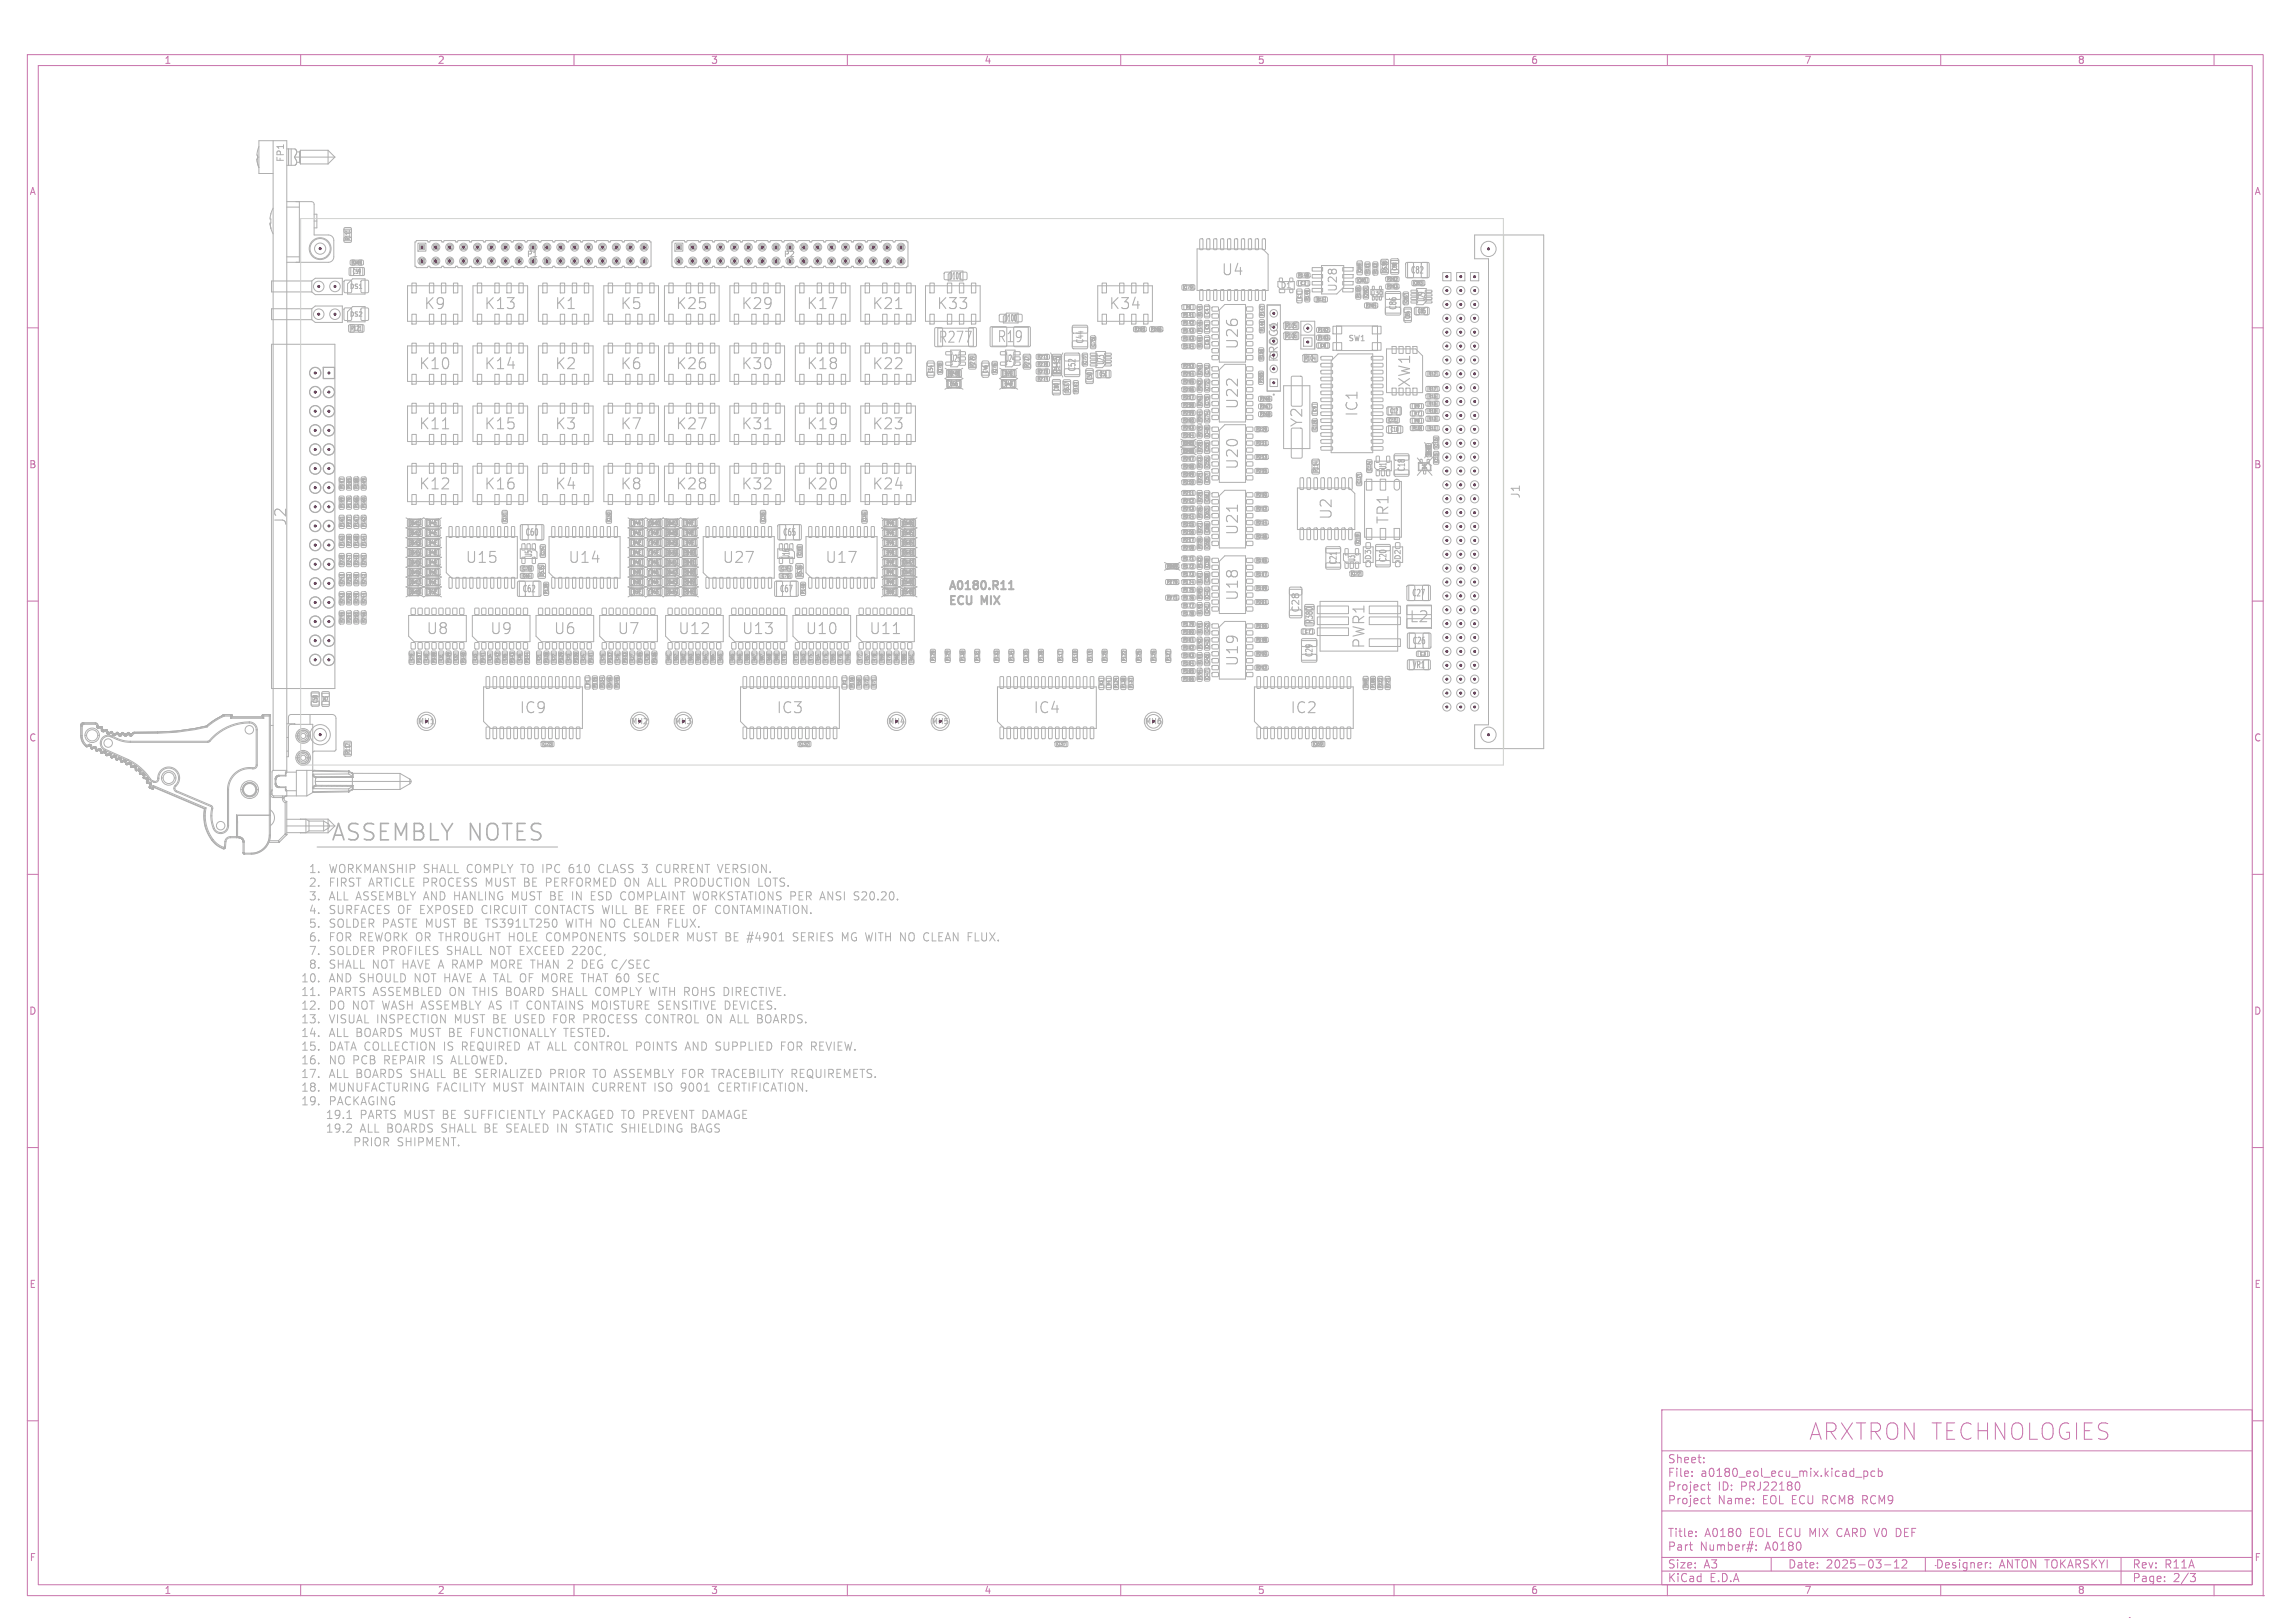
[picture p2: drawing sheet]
<svg xmlns="http://www.w3.org/2000/svg" width="420mm" height="297mm" viewBox="0 0 420 297" stroke-linecap="round" stroke-linejoin="round" font-family="sans-serif">
<defs><g id="words">
<text font-size="4.2" fill="#afafaf" x="60.5" y="154.3">ASSEMBLY NOTES</text>
<text font-size="4.2" fill="#c872ab" x="330.9" y="263.7">ARXTRON TECHNOLOGIES</text>
<g font-size="2.8" fill="#afafaf">
<text x="223.4" y="50.7">U4</text>
<text x="77.5" y="56.8">K9</text>
<text x="88.5" y="56.8">K13</text>
<text x="101.4" y="56.8">K1</text>
<text x="113.4" y="56.8">K5</text>
<text x="123.5" y="56.8">K25</text>
<text x="135.5" y="56.8">K29</text>
<text x="147.5" y="56.8">K17</text>
<text x="159.5" y="56.8">K21</text>
<text x="171.3" y="56.8">K33</text>
<text x="202.8" y="56.8">K34</text>
<text x="171.6" y="62.9">R277</text>
<text x="182.4" y="62.8">R19</text>
<text x="226.7" y="64" transform="rotate(-90 226.7 64)">U26</text>
<text x="76.5" y="67.9">K10</text>
<text x="88.5" y="67.9">K14</text>
<text x="101.4" y="67.9">K2</text>
<text x="113.4" y="67.9">K6</text>
<text x="123.5" y="67.9">K26</text>
<text x="135.5" y="67.9">K30</text>
<text x="147.5" y="67.9">K18</text>
<text x="159.5" y="67.9">K22</text>
<text x="258.2" y="71" transform="rotate(-90 258.2 71)">XW1</text>
<text x="226.7" y="75" transform="rotate(-90 226.7 75)">U22</text>
<text x="248.6" y="76.3" transform="rotate(-90 248.6 76.3)">IC1</text>
<text x="76.5" y="78.8">K11</text>
<text x="88.5" y="78.8">K15</text>
<text x="101.4" y="78.8">K3</text>
<text x="113.4" y="78.8">K7</text>
<text x="123.5" y="78.8">K27</text>
<text x="135.5" y="78.8">K31</text>
<text x="147.5" y="78.8">K19</text>
<text x="159.5" y="78.8">K23</text>
<text x="238.5" y="78.2" transform="rotate(-90 238.5 78.2)">Y2</text>
<text x="76.5" y="89.9">K12</text>
<text x="88.5" y="89.9">K16</text>
<text x="101.4" y="89.9">K4</text>
<text x="113.4" y="89.9">K8</text>
<text x="123.5" y="89.9">K28</text>
<text x="135.5" y="89.9">K32</text>
<text x="147.5" y="89.9">K20</text>
<text x="159.5" y="89.9">K24</text>
<text x="226.7" y="86" transform="rotate(-90 226.7 86)">U20</text>
<text x="243.9" y="95.2" transform="rotate(-90 243.9 95.2)">U2</text>
<text x="52.6" y="96.3" transform="rotate(-90 52.6 96.3)">J2</text>
<text x="226.7" y="98" transform="rotate(-90 226.7 98)">U21</text>
<text x="254.3" y="96" transform="rotate(-90 254.3 96)">TR1</text>
<text x="85.1" y="103.3">U15</text>
<text x="103.9" y="103.3">U14</text>
<text x="132.1" y="103.3">U27</text>
<text x="150.9" y="103.3">U17</text>
<text x="226.7" y="110" transform="rotate(-90 226.7 110)">U18</text>
<text x="77.9" y="116.3">U8</text>
<text x="89.6" y="116.3">U9</text>
<text x="101.2" y="116.3">U6</text>
<text x="112.9" y="116.3">U7</text>
<text x="124" y="116.3">U12</text>
<text x="135.6" y="116.3">U13</text>
<text x="147.3" y="116.3">U10</text>
<text x="158.9" y="116.3">U11</text>
<text x="249.9" y="118.8" transform="rotate(-90 249.9 118.8)">PWR1</text>
<text x="257.7" y="114.2">L2</text>
<text x="226.7" y="122" transform="rotate(-90 226.7 122)">U19</text>
<text x="95" y="130.8">IC9</text>
<text x="142" y="130.8">IC3</text>
<text x="189" y="130.8">IC4</text>
<text x="236" y="130.8">IC2</text>
</g>
<g font-size="2.1" fill="#afafaf">
<text x="244.7" y="53.5" transform="rotate(-90 244.7 53.5)">U28</text>
<text x="278.2" y="91.3" transform="rotate(-90 278.2 91.3)">J1</text>
<text x="173.4" y="111.2">ECU</text>
<text x="173.4" y="108.5">A0180.R11</text>
<text x="179.8" y="111.2">MIX</text>
<text x="56.5" y="160">1.</text>
<text x="60" y="160">WORKMANSHIP SHALL COMPLY TO IPC</text>
<text x="104.5" y="160">610</text>
<text x="110" y="160">CLASS 3</text>
<text x="120.9" y="160">CURRENT VERSION.</text>
<text x="56.5" y="162.5">2.</text>
<text x="56.5" y="167.5">4.</text>
<text x="56.5" y="165">3.</text>
<text x="60" y="162.5">FIRST ARTICLE PROCESS MUST BE PERFORMED ON ALL PRODUCTION LOTS.</text>
<text x="60" y="167.5">SURFACES OF EXPOSED CIRCUIT</text>
<text x="60" y="165">ALL ASSEMBLY AND HANLING MUST BE IN</text>
<text x="98.2" y="167.5">CONTACTS WILL BE FREE OF CONTAMINATION.</text>
<text x="108.8" y="165">ESD COMPLAINT WORKSTATIONS PER ANSI S20.20.</text>
<text x="56.5" y="170">5.</text>
<text x="56.5" y="172.5">6.</text>
<text x="60" y="170">SOLDER PASTE MUST BE TS391LT250</text>
<text x="60" y="172.5">FOR REWORK OR THROUGHT HOLE COMPONENTS SOLDER MUST BE #4901</text>
<text x="104" y="170">WITH NO CLEAN FLUX.</text>
<text x="146.2" y="172.5">SERIES MG WITH NO CLEAN FLUX.</text>
<text x="55" y="180">10.</text>
<text x="56.5" y="177.5">8.</text>
<text x="56.5" y="175">7.</text>
<text x="60" y="175">SOLDER PROFILES</text>
<text x="60" y="180">AND SHOULD NOT HAVE A TAL OF MORE THAT 60</text>
<text x="60" y="177.5">SHALL NOT HAVE A RAMP MORE THAN 2</text>
<text x="81.7" y="175">SHALL NOT EXCEED 220C,</text>
<text x="107.3" y="177.5">DEG C/SEC</text>
<text x="117.9" y="180">SEC</text>
<text x="55" y="182.5">11.</text>
<text x="55" y="185">12.</text>
<text x="60" y="185">DO NOT WASH ASSEMBLY AS IT CONTAINS MOISTURE SENSITIVE DEVICES.</text>
<text x="60" y="182.5">PARTS ASSEMBLED ON THIS BOARD SHALL COMPLY WITH ROHS DIRECTIVE.</text>
<text x="55" y="187.5">13.</text>
<text x="55" y="190">14.</text>
<text x="60" y="190">ALL BOARDS MUST BE FUNCTIONALLY TESTED.</text>
<text x="60" y="187.5">VISUAL INSPECTION</text>
<text x="83.2" y="187.5">MUST BE USED FOR PROCESS CONTROL ON ALL BOARDS.</text>
<text x="55" y="197.5">17.</text>
<text x="55" y="192.5">15.</text>
<text x="55" y="195">16.</text>
<text x="60" y="195">NO PCB</text>
<text x="60" y="197.5">ALL BOARDS SHALL BE SERIALIZED</text>
<text x="60" y="192.5">DATA COLLECTION IS REQUIRED AT ALL CONTROL POINTS AND SUPPLIED</text>
<text x="70.2" y="195">REPAIR IS ALLOWED.</text>
<text x="101" y="197.5">PRIOR TO ASSEMBLY FOR TRACEBILITY REQUIREMETS.</text>
<text x="144" y="192.5">FOR REVIEW.</text>
<text x="55" y="200">18.</text>
<text x="55" y="202.5">19.</text>
<text x="60" y="200">MUNUFACTURING FACILITY MUST MAINTAIN CURRENT ISO 9001</text>
<text x="60" y="202.5">PACKAGING</text>
<text x="132.1" y="200">CERTIFICATION.</text>
<text x="59.5" y="207.5">19.2</text>
<text x="59.5" y="205">19.1</text>
<text x="64.5" y="210">PRIOR SHIPMENT.</text>
<text x="65.8" y="207.5">ALL BOARDS SHALL BE SEALED IN</text>
<text x="65.8" y="205">PARTS MUST BE SUFFICIENTLY</text>
<text x="101.6" y="205">PACKAGED TO PREVENT DAMAGE</text>
<text x="106" y="207.5">STATIC SHIELDING</text>
<text x="127.4" y="207.5">BAGS</text>
</g>
<text font-size="2.1" x="234" y="66.3" transform="rotate(-90 234 66.3)">PROG1</text>
<g font-size="2.1" fill="#c872ab">
<text x="305" y="268">Sheet:</text>
<text x="305" y="270.5">File:</text>
<text x="305" y="273">Project</text>
<text x="305" y="275.5">Project</text>
<text x="311.1" y="270.5">a0180_eol_ecu_mix.kicad_pcb</text>
<text x="314.2" y="273">ID:</text>
<text x="314.2" y="275.5">Name:</text>
<text x="318.4" y="273">PRJ22180</text>
<text x="322.4" y="275.5">EOL ECU RCM8</text>
<text x="341" y="275.5">RCM9</text>
<text x="305" y="281.5">Title:</text>
<text x="311.8" y="281.5">A0180</text>
<text x="320.1" y="281.5">EOL ECU MIX CARD V0 DEF</text>
<text x="305" y="287.2">Size:</text>
<text x="305" y="284">Part</text>
<text x="310.9" y="284">Number#:</text>
<text x="311.6" y="287.2">A3</text>
<text x="322.9" y="284">A0180</text>
<text x="327" y="287.2">Date:</text>
<text x="334" y="287.2">2025-03-12</text>
<text x="354" y="287.2">Designer:</text>
<text x="365.6" y="287.2">ANTON TOKARSKYI</text>
<text x="390" y="287.2">Rev:</text>
<text x="395.9" y="287.2">R11A</text>
<text x="305" y="289.7">KiCad</text>
<text x="312.7" y="289.7">E.D.A</text>
<text x="390" y="289.7">Page:</text>
<text x="397.5" y="289.7">2/3</text>
</g>
<g font-size="1.8" fill="#c872ab">
<text x="30" y="11.9">1</text>
<text x="80" y="11.9">2</text>
<text x="130" y="11.9">3</text>
<text x="180" y="11.9">4</text>
<text x="230" y="11.9">5</text>
<text x="280" y="11.9">6</text>
<text x="330" y="11.9">7</text>
<text x="380" y="11.9">8</text>
<text x="5.3" y="35.9">A</text>
<text x="412.3" y="35.9">A</text>
<text x="5.3" y="85.9">B</text>
<text x="412.2" y="85.9">B</text>
<text x="5.3" y="135.9">C</text>
<text x="412.2" y="135.9">C</text>
<text x="5.3" y="185.9">D</text>
<text x="412.2" y="185.9">D</text>
<text x="5.3" y="235.9">E</text>
<text x="412.3" y="235.9">E</text>
<text x="5.3" y="285.9">F</text>
<text x="412.3" y="285.9">F</text>
<text x="30" y="291.9">1</text>
<text x="80" y="291.9">2</text>
<text x="130" y="291.9">3</text>
<text x="180" y="291.9">4</text>
<text x="230" y="291.9">5</text>
<text x="280" y="291.9">6</text>
<text x="330" y="291.9">7</text>
<text x="380" y="291.9">8</text>
</g>
<g font-size="1.7" fill="#afafaf">
<text x="52.1" y="29.7" transform="rotate(-90 52.1 29.7)">FP1</text>
<text x="173.6" y="51.2">D101</text>
<text x="258.1" y="50.1">C82</text>
<text x="183.7" y="58.9">D100</text>
<text x="255.5" y="56.7" transform="rotate(-90 255.5 56.7)">C86</text>
<text x="260.7" y="55.2" transform="rotate(-90 260.7 55.2)">U29</text>
<text x="198.3" y="62.9" transform="rotate(-90 198.3 62.9)">C44</text>
<text x="173.9" y="66.3">U25</text>
<text x="183.9" y="66.3">U24</text>
<text x="194" y="68.4" transform="rotate(-90 194 68.4)">R113</text>
<text x="196.8" y="68" transform="rotate(-90 196.8 68)">C52</text>
<text x="202" y="66.7" transform="rotate(-90 202 66.7)">U23</text>
<text x="253.7" y="85.9" transform="rotate(-90 253.7 85.9)">U1</text>
<text x="257.1" y="86.3" transform="rotate(-90 257.1 86.3)">C18</text>
<text x="96.1" y="98.1">C60</text>
<text x="97.4" y="102" transform="rotate(-90 97.4 102)">U5</text>
<text x="143.2" y="98.1">C65</text>
<text x="144.5" y="102.2" transform="rotate(-90 144.5 102.2)">U16</text>
<text x="244.6" y="103.3" transform="rotate(-90 244.6 103.3)">C21</text>
<text x="248" y="102.8" transform="rotate(-90 248 102.8)">U3</text>
<text x="253.7" y="102.9" transform="rotate(-90 253.7 102.9)">C20</text>
<text x="95.6" y="108.5">C62</text>
<text x="142.6" y="108.5">C67</text>
<text x="237.8" y="112.1" transform="rotate(-90 237.8 112.1)">C28</text>
<text x="258.3" y="109.2">C27</text>
<text x="240.2" y="114.2" transform="rotate(-90 240.2 114.2)">R380</text>
<text x="258.4" y="118">C26</text>
<text x="240.2" y="120.2" transform="rotate(-90 240.2 120.2)">C29</text>
<text x="258.4" y="122.4">VR1</text>
</g>
<g font-size="1.4" fill="#afafaf">
<text x="96.4" y="47.2">P1</text>
<text x="143.4" y="47.2">P2</text>
<text x="234.2" y="52.9">D1</text>
<text x="246.7" y="62.5">SW1</text>
<text x="250.9" y="102.5" transform="rotate(-90 250.9 102.5)">D3</text>
<text x="256.3" y="102.5" transform="rotate(-90 256.3 102.5)">D2</text>
</g>
<g font-size="1.4">
<text x="76.4" y="132.6">MH1</text>
<text x="115.4" y="132.6">MH2</text>
<text x="123.4" y="132.6">MH3</text>
<text x="162.4" y="132.6">MH4</text>
<text x="170.4" y="132.6">MH5</text>
<text x="209.4" y="132.6">MH6</text>
</g>
<g font-size="1.1" fill="#afafaf">
<text x="64.1" y="44" transform="rotate(-90 64.1 44)">R111</text>
<text x="64" y="52.9">DS1</text>
<text x="64.5" y="50.2">C59</text>
<text x="255.6" y="49.5" transform="rotate(-90 255.6 49.5)">C88</text>
<text x="64" y="58">DS2</text>
<text x="258" y="58.4" transform="rotate(-90 258 58.4)">C84</text>
<text x="259.3" y="57.4">C85</text>
<text x="64.2" y="60.6">R121</text>
<text x="235.2" y="60.1">R105</text>
<text x="235.2" y="61.9">R106</text>
<text x="170.7" y="68.3" transform="rotate(-90 170.7 68.3)">C54</text>
<text x="173.5" y="68.8">R278</text>
<text x="173.7" y="70.7">C56</text>
<text x="178.3" y="67.2" transform="rotate(-90 178.3 67.2)">R279</text>
<text x="180.7" y="68.3" transform="rotate(-90 180.7 68.3)">C46</text>
<text x="183.7" y="68.8">R20</text>
<text x="183.7" y="70.7">C49</text>
<text x="188.3" y="67.2" transform="rotate(-90 188.3 67.2)">R272</text>
<text x="193.7" y="71.6" transform="rotate(-90 193.7 71.6)">C80</text>
<text x="199.8" y="69.6" transform="rotate(-90 199.8 69.6)">C50</text>
<text x="201.1" y="68.9">C51</text>
<text x="238.7" y="66">R104</text>
<text x="254.3" y="75.7">C12</text>
<text x="254.4" y="79.1">C10</text>
<text x="241.1" y="86.4" transform="rotate(-90 241.1 86.4)">R114</text>
<text x="261.1" y="85.9" transform="rotate(-90 261.1 85.9)">D4</text>
<text x="78.4" y="99.8">R47</text>
<text x="78.4" y="101.6">R48</text>
<text x="78.4" y="98">R46</text>
<text x="78.4" y="96.2">R45</text>
<text x="115.7" y="98">R43</text>
<text x="115.7" y="99.8">R42</text>
<text x="115.7" y="96.2">R44</text>
<text x="115.7" y="101.6">R41</text>
<text x="125.1" y="101.6">R100</text>
<text x="125.4" y="96.2">R97</text>
<text x="125.4" y="99.8">R99</text>
<text x="125.4" y="98">R98</text>
<text x="162.1" y="101.6">R93</text>
<text x="162.1" y="96.2">R96</text>
<text x="162.1" y="99.8">R94</text>
<text x="162.1" y="98">R95</text>
<text x="78.4" y="107">R51</text>
<text x="78.4" y="105.2">R50</text>
<text x="78.4" y="103.4">R49</text>
<text x="115.7" y="105.2">R39</text>
<text x="115.7" y="107">R38</text>
<text x="115.7" y="103.4">R40</text>
<text x="125.1" y="103.4">R101</text>
<text x="125.1" y="107">R109</text>
<text x="125.1" y="105.2">R108</text>
<text x="162.1" y="103.4">R92</text>
<text x="162.1" y="105.2">R91</text>
<text x="162.1" y="107">R90</text>
<text x="78.4" y="108.8">R52</text>
<text x="115.7" y="108.8">R37</text>
<text x="125.1" y="108.8">R110</text>
<text x="162.1" y="108.8">R89</text>
<text x="58.1" y="128.7" transform="rotate(-90 58.1 128.7)">C58</text>
<text x="60" y="128.4" transform="rotate(-90 60 128.4)">R5</text>
<text x="64.1" y="138" transform="rotate(-90 64.1 138)">R112</text>
</g>
<g font-size="1" fill="#afafaf">
<text x="253.7" y="49.8" transform="rotate(-90 253.7 49.8)">DS38</text>
<text x="250.7" y="54.1">U30</text>
<text x="195.6" y="71.8" transform="rotate(-90 195.6 71.8)">DS37</text>
<text x="74.9" y="99.7">DS13</text>
<text x="74.9" y="96.1">DS11</text>
<text x="74.9" y="97.9">DS12</text>
<text x="118.8" y="96.1">DS10</text>
<text x="119" y="101.5">DS7</text>
<text x="119" y="97.9">DS9</text>
<text x="119" y="99.7">DS8</text>
<text x="121.9" y="97.9">DS28</text>
<text x="121.9" y="96.1">DS27</text>
<text x="121.9" y="99.7">DS29</text>
<text x="121.9" y="101.5">DS30</text>
<text x="165.1" y="97.9">DS25</text>
<text x="165.1" y="96.1">DS26</text>
<text x="165.1" y="99.7">DS24</text>
<text x="74.9" y="106.9">DS17</text>
<text x="74.9" y="103.3">DS15</text>
<text x="74.9" y="105.1">DS16</text>
<text x="99.5" y="105.5" transform="rotate(-90 99.5 105.5)">DS35</text>
<text x="119" y="105.1">DS5</text>
<text x="119" y="106.9">DS4</text>
<text x="119" y="103.3">DS6</text>
<text x="121.9" y="105.1">DS32</text>
<text x="121.9" y="106.9">DS33</text>
<text x="121.9" y="103.3">DS31</text>
<text x="146.7" y="105.5" transform="rotate(-90 146.7 105.5)">DS36</text>
<text x="165.1" y="103.3">DS22</text>
<text x="165.1" y="106.9">DS20</text>
<text x="165.1" y="105.1">DS21</text>
<text x="74.9" y="108.7">DS18</text>
<text x="119" y="108.7">DS3</text>
<text x="121.9" y="108.7">DS34</text>
<text x="165.1" y="108.7">DS19</text>
</g>
<g font-size=".8" fill="#afafaf">
<text x="216.5" y="53">C79</text>
<text x="237.8" y="52.2">C2</text>
<text x="248.4" y="51.7">C81</text>
<text x="249.1" y="49.9" transform="rotate(-90 249.1 49.9)">C89</text>
<text x="258.6" y="52.2">C83</text>
<text x="221.2" y="57.6" transform="rotate(-90 221.2 57.6)">C4</text>
<text x="238.1" y="54.7" transform="rotate(-90 238.1 54.7)">C1</text>
<text x="250.2" y="54.4" transform="rotate(-90 250.2 54.4)">C90</text>
<text x="257.5" y="55.4" transform="rotate(-90 257.5 55.4)">C87</text>
<text x="200.3" y="63.5" transform="rotate(-90 200.3 63.5)">C75</text>
<text x="221.2" y="63.2" transform="rotate(-90 221.2 63.2)">C6</text>
<text x="221.2" y="60.4" transform="rotate(-90 221.2 60.4)">C5</text>
<text x="241.4" y="63.6">C8</text>
<text x="172.3" y="68.1" transform="rotate(-90 172.3 68.1)">C78</text>
<text x="182.3" y="68.1" transform="rotate(-90 182.3 68.1)">C76</text>
<text x="198.8" y="66.6" transform="rotate(-90 198.8 66.6)">C77</text>
<text x="221.2" y="71.4" transform="rotate(-90 221.2 71.4)">C72</text>
<text x="221.2" y="68.6" transform="rotate(-90 221.2 68.6)">C71</text>
<text x="221.2" y="77.1" transform="rotate(-90 221.2 77.1)">C74</text>
<text x="221.2" y="74.2" transform="rotate(-90 221.2 74.2)">C73</text>
<text x="240.9" y="75.4" transform="rotate(-90 240.9 75.4)">C9</text>
<text x="254" y="77.3">C11</text>
<text x="221.2" y="82.7" transform="rotate(-90 221.2 82.7)">C53</text>
<text x="221.2" y="79.8" transform="rotate(-90 221.2 79.8)">C48</text>
<text x="240.9" y="78.7" transform="rotate(-90 240.9 78.7)">C13</text>
<text x="263.1" y="81.8" transform="rotate(-90 263.1 81.8)">C16</text>
<text x="221.2" y="88.3" transform="rotate(-90 221.2 88.3)">C57</text>
<text x="221.2" y="85.5" transform="rotate(-90 221.2 85.5)">C55</text>
<text x="249" y="88.5" transform="rotate(-90 249 88.5)">C17</text>
<text x="250.8" y="86.1" transform="rotate(-90 250.8 86.1)">C14</text>
<text x="263.1" y="84.6" transform="rotate(-90 263.1 84.6)">C15</text>
<text x="92.7" y="95.4" transform="rotate(-90 92.7 95.4)">C31</text>
<text x="111.7" y="95.4" transform="rotate(-90 111.7 95.4)">C30</text>
<text x="139.9" y="95.4" transform="rotate(-90 139.9 95.4)">C36</text>
<text x="158.5" y="95.4" transform="rotate(-90 158.5 95.4)">C35</text>
<text x="221.2" y="94.7" transform="rotate(-90 221.2 94.7)">C63</text>
<text x="221.2" y="91.8" transform="rotate(-90 221.2 91.8)">C61</text>
<text x="99.7" y="101.7" transform="rotate(-90 99.7 101.7)">C24</text>
<text x="146.7" y="101.7" transform="rotate(-90 146.7 101.7)">C33</text>
<text x="221.2" y="100.3" transform="rotate(-90 221.2 100.3)">C68</text>
<text x="221.2" y="97.5" transform="rotate(-90 221.2 97.5)">C66</text>
<text x="248.7" y="99.4" transform="rotate(-90 248.7 99.4)">C19</text>
<text x="95.5" y="104.4">C25</text>
<text x="142.9" y="104.4">C34</text>
<text x="221.2" y="106.7" transform="rotate(-90 221.2 106.7)">C39</text>
<text x="221.2" y="103.8" transform="rotate(-90 221.2 103.8)">C38</text>
<text x="247.3" y="105.3">C22</text>
<text x="221.2" y="112.3" transform="rotate(-90 221.2 112.3)">C41</text>
<text x="221.2" y="109.5" transform="rotate(-90 221.2 109.5)">C40</text>
<text x="221.2" y="118.7" transform="rotate(-90 221.2 118.7)">C43</text>
<text x="221.2" y="115.8" transform="rotate(-90 221.2 115.8)">C42</text>
<text x="238.6" y="115.9">C7</text>
<text x="221.2" y="124.3" transform="rotate(-90 221.2 124.3)">C47</text>
<text x="221.2" y="121.5" transform="rotate(-90 221.2 121.5)">C45</text>
<text x="259.7" y="120">C3</text>
<text x="99.3" y="136.5">C23</text>
<text x="146.3" y="136.5">C32</text>
<text x="193.3" y="136.5">C37</text>
<text x="240.3" y="136.5">C69</text>
</g>
<g font-size=".7" fill="#afafaf">
<text x="64.3" y="48.4">R308</text>
<text x="237.4" y="50.7">R148</text>
<text x="250.5" y="50.1" transform="rotate(-90 250.5 50.1)">R151</text>
<text x="251.9" y="50.1" transform="rotate(-90 251.9 50.1)">R152</text>
<text x="253.7" y="51.4">R282</text>
<text x="253.7" y="52.8">R283</text>
<text x="216.4" y="59.4">R142</text>
<text x="216.4" y="58">R141</text>
<text x="216.9" y="56.5">R6</text>
<text x="219.8" y="58" transform="rotate(-90 219.8 58)">R144</text>
<text x="231.1" y="57.9" transform="rotate(-90 231.1 57.9)">R147</text>
<text x="239.4" y="55" transform="rotate(-90 239.4 55)">R149</text>
<text x="240.8" y="55.1">R14</text>
<text x="248.8" y="54.5" transform="rotate(-90 248.8 54.5)">R150</text>
<text x="249.8" y="56.2">R284</text>
<text x="189.8" y="65.6">R273</text>
<text x="207.5" y="60.6">R285</text>
<text x="210.5" y="60.6">R286</text>
<text x="216.4" y="62.3">R153</text>
<text x="216.4" y="60.8">R143</text>
<text x="216.4" y="63.7">R154</text>
<text x="219.8" y="63.6" transform="rotate(-90 219.8 63.6)">R155</text>
<text x="219.8" y="60.8" transform="rotate(-90 219.8 60.8)">R145</text>
<text x="231" y="65.8" transform="rotate(-90 231 65.8)">R156</text>
<text x="231.1" y="60.7" transform="rotate(-90 231.1 60.7)">R146</text>
<text x="241.1" y="62.1">R103</text>
<text x="241.1" y="60.7">R102</text>
<text x="189.8" y="68.3">R275</text>
<text x="189.8" y="67">R276</text>
<text x="189.8" y="69.6">R274</text>
<text x="197.1" y="71.8" transform="rotate(-90 197.1 71.8)">R107</text>
<text x="216.4" y="71.6">R256</text>
<text x="216.4" y="70.2">R255</text>
<text x="216.4" y="67.3">R253</text>
<text x="216.4" y="68.7">R254</text>
<text x="219.8" y="71.5" transform="rotate(-90 219.8 71.5)">R262</text>
<text x="219.8" y="68.7" transform="rotate(-90 219.8 68.7)">R261</text>
<text x="231" y="70.1" transform="rotate(-90 231 70.1)">R265</text>
<text x="261.3" y="71.5">R17</text>
<text x="261.3" y="68.7">R12</text>
<text x="216.4" y="77.3">R260</text>
<text x="216.4" y="75.9">R259</text>
<text x="216.4" y="74.4">R258</text>
<text x="216.4" y="73">R257</text>
<text x="219.8" y="77.2" transform="rotate(-90 219.8 77.2)">R264</text>
<text x="219.8" y="74.4" transform="rotate(-90 219.8 74.4)">R263</text>
<text x="230.4" y="76.1">R268</text>
<text x="230.4" y="74.7">R267</text>
<text x="230.4" y="73.3">R266</text>
<text x="258.7" y="74.6">R9</text>
<text x="258.7" y="76">R7</text>
<text x="258.7" y="77.3">R8</text>
<text x="261.3" y="74.2">R16</text>
<text x="261.3" y="76.9">R13</text>
<text x="261.3" y="75.5">R18</text>
<text x="261.3" y="72.9">R15</text>
<text x="216.4" y="78.6">R203</text>
<text x="216.4" y="81.4">R205</text>
<text x="216.4" y="80">R204</text>
<text x="216.4" y="82.8">R206</text>
<text x="219.8" y="82.8" transform="rotate(-90 219.8 82.8)">R220</text>
<text x="219.8" y="80" transform="rotate(-90 219.8 80)">R219</text>
<text x="229.8" y="78.9">R229</text>
<text x="229.8" y="84">R233</text>
<text x="229.8" y="81.4">R231</text>
<text x="258.4" y="78.7">R10</text>
<text x="261.3" y="78.7">R11</text>
<text x="261.6" y="83.4" transform="rotate(-90 261.6 83.4)">R123</text>
<text x="62.8" y="89.5" transform="rotate(-90 62.8 89.5)">R157</text>
<text x="64.2" y="89.5" transform="rotate(-90 64.2 89.5)">R165</text>
<text x="65.5" y="89.5" transform="rotate(-90 65.5 89.5)">R158</text>
<text x="66.8" y="89.5" transform="rotate(-90 66.8 89.5)">R169</text>
<text x="216.4" y="88.6">R210</text>
<text x="216.4" y="84.3">R207</text>
<text x="216.4" y="87.1">R209</text>
<text x="216.4" y="85.7">R208</text>
<text x="219.8" y="88.5" transform="rotate(-90 219.8 88.5)">R224</text>
<text x="219.8" y="85.6" transform="rotate(-90 219.8 85.6)">R223</text>
<text x="229.8" y="86.5">R235</text>
<text x="62.8" y="93" transform="rotate(-90 62.8 93)">R159</text>
<text x="64.2" y="93" transform="rotate(-90 64.2 93)">R170</text>
<text x="65.5" y="93" transform="rotate(-90 65.5 93)">R166</text>
<text x="66.8" y="93" transform="rotate(-90 66.8 93)">R160</text>
<text x="216.4" y="93.4">R213</text>
<text x="216.4" y="94.8">R214</text>
<text x="216.4" y="92">R212</text>
<text x="216.4" y="90.5">R211</text>
<text x="219.8" y="94.8" transform="rotate(-90 219.8 94.8)">R226</text>
<text x="219.8" y="92" transform="rotate(-90 219.8 92)">R225</text>
<text x="229.8" y="96">R234</text>
<text x="229.8" y="90.9">R230</text>
<text x="229.8" y="93.4">R232</text>
<text x="62.8" y="100" transform="rotate(-90 62.8 100)">R163</text>
<text x="62.8" y="96.5" transform="rotate(-90 62.8 96.5)">R161</text>
<text x="64.2" y="100" transform="rotate(-90 64.2 100)">R238</text>
<text x="64.2" y="96.5" transform="rotate(-90 64.2 96.5)">R237</text>
<text x="65.5" y="100" transform="rotate(-90 65.5 100)">R168</text>
<text x="65.5" y="96.5" transform="rotate(-90 65.5 96.5)">R167</text>
<text x="66.8" y="100" transform="rotate(-90 66.8 100)">R164</text>
<text x="66.8" y="96.5" transform="rotate(-90 66.8 96.5)">R162</text>
<text x="216.4" y="97.7">R216</text>
<text x="216.4" y="99.1">R217</text>
<text x="216.4" y="100.6">R218</text>
<text x="216.4" y="96.3">R215</text>
<text x="219.8" y="100.5" transform="rotate(-90 219.8 100.5)">R228</text>
<text x="219.8" y="97.6" transform="rotate(-90 219.8 97.6)">R227</text>
<text x="229.8" y="98.5">R236</text>
<text x="62.8" y="107" transform="rotate(-90 62.8 107)">R241</text>
<text x="62.8" y="103.5" transform="rotate(-90 62.8 103.5)">R239</text>
<text x="64.2" y="107" transform="rotate(-90 64.2 107)">R252</text>
<text x="64.2" y="103.5" transform="rotate(-90 64.2 103.5)">R247</text>
<text x="65.5" y="107" transform="rotate(-90 65.5 107)">R248</text>
<text x="65.5" y="103.5" transform="rotate(-90 65.5 103.5)">R240</text>
<text x="66.8" y="107" transform="rotate(-90 66.8 107)">R242</text>
<text x="66.8" y="103.5" transform="rotate(-90 66.8 103.5)">R251</text>
<text x="95.6" y="105.7">C64</text>
<text x="142.9" y="105.7">C70</text>
<text x="213.4" y="104">R269</text>
<text x="213.4" y="106.8">R270</text>
<text x="216.4" y="106.8">R174</text>
<text x="216.4" y="102.5">R171</text>
<text x="216.4" y="104">R172</text>
<text x="216.4" y="105.4">R173</text>
<text x="219.8" y="106.8" transform="rotate(-90 219.8 106.8)">R187</text>
<text x="219.8" y="104" transform="rotate(-90 219.8 104)">R132</text>
<text x="229.8" y="108">R199</text>
<text x="229.8" y="105.4">R197</text>
<text x="229.8" y="102.9">R195</text>
<text x="62.8" y="114" transform="rotate(-90 62.8 114)">R245</text>
<text x="62.8" y="110.5" transform="rotate(-90 62.8 110.5)">R243</text>
<text x="64.2" y="114" transform="rotate(-90 64.2 114)">R281</text>
<text x="64.2" y="110.5" transform="rotate(-90 64.2 110.5)">R280</text>
<text x="65.5" y="114" transform="rotate(-90 65.5 114)">R250</text>
<text x="65.5" y="110.5" transform="rotate(-90 65.5 110.5)">R249</text>
<text x="66.8" y="114" transform="rotate(-90 66.8 114)">R246</text>
<text x="66.8" y="110.5" transform="rotate(-90 66.8 110.5)">R244</text>
<text x="100.2" y="108.7" transform="rotate(-90 100.2 108.7)">R139</text>
<text x="147.2" y="108.7" transform="rotate(-90 147.2 108.7)">R140</text>
<text x="213.4" y="109.7">R271</text>
<text x="216.4" y="109.7">R176</text>
<text x="216.4" y="112.6">R178</text>
<text x="216.4" y="111.1">R177</text>
<text x="216.4" y="108.3">R175</text>
<text x="219.8" y="112.5" transform="rotate(-90 219.8 112.5)">R190</text>
<text x="219.8" y="109.6" transform="rotate(-90 219.8 109.6)">R189</text>
<text x="229.8" y="110.5">R201</text>
<text x="216.4" y="117.4">R181</text>
<text x="216.4" y="114.5">R179</text>
<text x="216.4" y="118.8">R182</text>
<text x="216.4" y="116">R180</text>
<text x="219.8" y="118.8" transform="rotate(-90 219.8 118.8)">R192</text>
<text x="219.8" y="116" transform="rotate(-90 219.8 116)">R191</text>
<text x="229.8" y="120">R200</text>
<text x="229.8" y="117.4">R198</text>
<text x="229.8" y="114.9">R196</text>
<text x="75.6" y="121.1" transform="rotate(-90 75.6 121.1)">R29</text>
<text x="77" y="121.3" transform="rotate(-90 77 121.3)">R337</text>
<text x="78.3" y="121.1" transform="rotate(-90 78.3 121.1)">R30</text>
<text x="79.7" y="121.3" transform="rotate(-90 79.7 121.3)">R338</text>
<text x="81" y="121.1" transform="rotate(-90 81 121.1)">R31</text>
<text x="82.4" y="121.3" transform="rotate(-90 82.4 121.3)">R339</text>
<text x="83.7" y="121.1" transform="rotate(-90 83.7 121.1)">R32</text>
<text x="85.1" y="121.3" transform="rotate(-90 85.1 121.3)">R340</text>
<text x="87.3" y="121.1" transform="rotate(-90 87.3 121.1)">R33</text>
<text x="88.6" y="121.3" transform="rotate(-90 88.6 121.3)">R341</text>
<text x="90" y="121.1" transform="rotate(-90 90 121.1)">R34</text>
<text x="91.3" y="121.3" transform="rotate(-90 91.3 121.3)">R342</text>
<text x="92.7" y="121.1" transform="rotate(-90 92.7 121.1)">R35</text>
<text x="94" y="121.3" transform="rotate(-90 94 121.3)">R343</text>
<text x="95.4" y="121.1" transform="rotate(-90 95.4 121.1)">R36</text>
<text x="96.7" y="121.3" transform="rotate(-90 96.7 121.3)">R344</text>
<text x="98.9" y="121.1" transform="rotate(-90 98.9 121.1)">R21</text>
<text x="100.3" y="121.3" transform="rotate(-90 100.3 121.3)">R328</text>
<text x="101.6" y="121.1" transform="rotate(-90 101.6 121.1)">R22</text>
<text x="103" y="121.3" transform="rotate(-90 103 121.3)">R329</text>
<text x="104.3" y="121.1" transform="rotate(-90 104.3 121.1)">R23</text>
<text x="105.7" y="121.3" transform="rotate(-90 105.7 121.3)">R330</text>
<text x="107" y="121.1" transform="rotate(-90 107 121.1)">R24</text>
<text x="107.8" y="125.4" transform="rotate(-90 107.8 125.4)">R1</text>
<text x="108.4" y="121.3" transform="rotate(-90 108.4 121.3)">R331</text>
<text x="109.1" y="125.9" transform="rotate(-90 109.1 125.9)">R115</text>
<text x="110.5" y="125.9" transform="rotate(-90 110.5 125.9)">R334</text>
<text x="110.6" y="121.1" transform="rotate(-90 110.6 121.1)">R25</text>
<text x="111.8" y="125.9" transform="rotate(-90 111.8 125.9)">R346</text>
<text x="111.9" y="121.3" transform="rotate(-90 111.9 121.3)">R332</text>
<text x="113.2" y="125.9" transform="rotate(-90 113.2 125.9)">R345</text>
<text x="113.3" y="121.1" transform="rotate(-90 113.3 121.1)">R26</text>
<text x="114.6" y="121.3" transform="rotate(-90 114.6 121.3)">R333</text>
<text x="116" y="121.1" transform="rotate(-90 116 121.1)">R27</text>
<text x="117.3" y="121.3" transform="rotate(-90 117.3 121.3)">R335</text>
<text x="118.7" y="121.1" transform="rotate(-90 118.7 121.1)">R28</text>
<text x="120" y="121.3" transform="rotate(-90 120 121.3)">R336</text>
<text x="124" y="121.1" transform="rotate(-90 124 121.1)">R62</text>
<text x="125.3" y="121.1" transform="rotate(-90 125.3 121.1)">R82</text>
<text x="128" y="121.1" transform="rotate(-90 128 121.1)">R83</text>
<text x="129.4" y="121.1" transform="rotate(-90 129.4 121.1)">R64</text>
<text x="130.7" y="121.1" transform="rotate(-90 130.7 121.1)">R84</text>
<text x="132.1" y="121.1" transform="rotate(-90 132.1 121.1)">R65</text>
<text x="134.3" y="121.1" transform="rotate(-90 134.3 121.1)">R85</text>
<text x="137" y="121.1" transform="rotate(-90 137 121.1)">R86</text>
<text x="138.3" y="121.1" transform="rotate(-90 138.3 121.1)">R67</text>
<text x="139.7" y="121.1" transform="rotate(-90 139.7 121.1)">R87</text>
<text x="141" y="121.1" transform="rotate(-90 141 121.1)">R68</text>
<text x="143.7" y="121.1" transform="rotate(-90 143.7 121.1)">R70</text>
<text x="145.9" y="121.1" transform="rotate(-90 145.9 121.1)">R73</text>
<text x="147.3" y="121.1" transform="rotate(-90 147.3 121.1)">R53</text>
<text x="148.6" y="121.1" transform="rotate(-90 148.6 121.1)">R74</text>
<text x="150" y="121.1" transform="rotate(-90 150 121.1)">R54</text>
<text x="151.3" y="121.1" transform="rotate(-90 151.3 121.1)">R75</text>
<text x="152.7" y="121.1" transform="rotate(-90 152.7 121.1)">R55</text>
<text x="154" y="121.1" transform="rotate(-90 154 121.1)">R76</text>
<text x="154.8" y="125.4" transform="rotate(-90 154.8 125.4)">R2</text>
<text x="156.1" y="125.9" transform="rotate(-90 156.1 125.9)">R116</text>
<text x="157.5" y="125.6" transform="rotate(-90 157.5 125.6)">R58</text>
<text x="157.6" y="121.1" transform="rotate(-90 157.6 121.1)">R77</text>
<text x="158.8" y="125.6" transform="rotate(-90 158.8 125.6)">R72</text>
<text x="158.9" y="121.1" transform="rotate(-90 158.9 121.1)">R57</text>
<text x="160.2" y="125.6" transform="rotate(-90 160.2 125.6)">R71</text>
<text x="160.3" y="121.1" transform="rotate(-90 160.3 121.1)">R78</text>
<text x="163" y="121.1" transform="rotate(-90 163 121.1)">R79</text>
<text x="165.7" y="121.1" transform="rotate(-90 165.7 121.1)">R80</text>
<text x="167" y="121.1" transform="rotate(-90 167 121.1)">R61</text>
<text x="171" y="121" transform="rotate(-90 171 121)">R128</text>
<text x="173.7" y="121" transform="rotate(-90 173.7 121)">R129</text>
<text x="176.4" y="121" transform="rotate(-90 176.4 121)">R130</text>
<text x="179.1" y="121" transform="rotate(-90 179.1 121)">R131</text>
<text x="182.6" y="121" transform="rotate(-90 182.6 121)">R133</text>
<text x="185.3" y="121" transform="rotate(-90 185.3 121)">R134</text>
<text x="188" y="121" transform="rotate(-90 188 121)">R135</text>
<text x="190.7" y="121" transform="rotate(-90 190.7 121)">R136</text>
<text x="194.3" y="121" transform="rotate(-90 194.3 121)">R117</text>
<text x="197" y="121" transform="rotate(-90 197 121)">R118</text>
<text x="199.7" y="121" transform="rotate(-90 199.7 121)">R119</text>
<text x="201.8" y="125.5" transform="rotate(-90 201.8 125.5)">R3</text>
<text x="202.4" y="121" transform="rotate(-90 202.4 121)">R120</text>
<text x="203.1" y="125.5" transform="rotate(-90 203.1 125.5)">R4</text>
<text x="204.5" y="126" transform="rotate(-90 204.5 126)">R124</text>
<text x="205.8" y="126" transform="rotate(-90 205.8 126)">R138</text>
<text x="205.9" y="121" transform="rotate(-90 205.9 121)">R122</text>
<text x="207.2" y="126" transform="rotate(-90 207.2 126)">R137</text>
<text x="208.6" y="121" transform="rotate(-90 208.6 121)">R125</text>
<text x="211.3" y="121" transform="rotate(-90 211.3 121)">R126</text>
<text x="214" y="121" transform="rotate(-90 214 121)">R127</text>
<text x="216.4" y="121.7">R184</text>
<text x="216.4" y="120.3">R183</text>
<text x="216.4" y="123.1">R185</text>
<text x="216.4" y="124.6">R186</text>
<text x="219.8" y="124.5" transform="rotate(-90 219.8 124.5)">R194</text>
<text x="219.8" y="121.6" transform="rotate(-90 219.8 121.6)">R193</text>
<text x="229.8" y="122.5">R202</text>
<text x="250.1" y="125.7" transform="rotate(-90 250.1 125.7)">R69</text>
<text x="251.5" y="126" transform="rotate(-90 251.5 126)">R188</text>
<text x="252.8" y="126" transform="rotate(-90 252.8 126)">R222</text>
<text x="254.2" y="126" transform="rotate(-90 254.2 126)">R221</text>
</g>
</g></defs>
<g fill="none" stroke="#c872ab" stroke-width=".18">
<path d="M5 10h409v282h-409zM7 12h405v278h-405zM55 10v2M105 10v2M155 10v2M205 10v2M255 10v2M305 10v2M355 10v2M405 10v2M5 60h2M412 60h2"/>
<path d="M5 110h2M412 110h2M5 160h2M412 160h2M5 210h2M412 210h2M304 258h108v32h-108zM5 260h2M304 276.5h108M304 265.5h108M309.5 270v.2M309.5 269.3v.1"/>
<path d="M311.7 267.5v.2M311.7 266.8v.1M312.3 271.7h.6M312.3 274.2h.6M312.5 271.2v1.3l.4 .2M312.5 273.7v1.3l.4 .2M329.2 271.5v.9l-.2 .2-.3 .1M339.4 270.3h1.2M340.9 269.2v1.5M340.9 269.3l.5-.1 .3 .3v.4l-.2 .2h-.6M342.9 269.3l-.4-.1-.3 .3v.4l.2 .2h.5M343.6 269.3l.4-.1 .3 .3v.4l-.1 .2h-.6"/>
<path d="M343.6 268.7v1.5M412 260h2M55 290v2M105 290v2M155 290v2M205 290v2M255 290v2M304 287.5h108M304 285h108M305 290v2M309 282.7h.6M309.4 283.7h.2"/>
<path d="M310.2 281v.2M310.2 280.3v.1M319.7 282.7h1M321.2 283.5v.2M321.2 282.8v.1M324 285v2.5M344.7 286.4h1.2M346.5 286.9h.9M346.5 285.9l.4-.5v1.5M347.9 285.6l.6-.2 .2 .2 .1 .3-.9 1h.9M352.2 285v2.5M355 290v2"/>
<path d="M363.4 285.9h.2M364.1 286.8v.1M364.1 286v.2M388 285v5M389.5 296h.1M395.9 289.3v.1M395.9 288.5v.2M401.6 287.9l-.5 .6 .4 .2 .1 .5-.3 .2h-.4M405 290v2M414 292h.1"/>
</g>
<g fill="none" stroke="#afafaf" stroke-width=".18">
<path d="M47.1 28.8h.3M47.4 26.8l-.4 1.3 .1 1h-.1l.4 1.6M50 31.8h-2.6v-6h5.1v115.5M50 25.8v115.2h2.5M50 38.1l-.5 1-.1 1h.2v.7h-.2l.1 1 .5 1M52.5 36.9l4.7 .1 .3 .4v5.6h2.6a1 1 0 0 1 1 1v3a1 1 0 0 1-1 1h-7.6M52.5 37.9h2.3M52.5 27.2h1.5l.3 .4v.5l-.4 .7M52.8 27.2v3M53.3 27.2v3M53.9 28.8h7.4M53.9 28.8l.4 .6v.5l-.3 .3h-1.5"/>
<path d="M54.2 36.9h.1M54.3 27.8h.5M54.3 29.7h.5M54.8 36.9v11.1M54.8 27.8v1.9M54.8 29.7l.2 .3M55 27.5l-.2 .3M55 27.5h5M55 27.5v2.5M55 30h5M57.5 39.2h.5v2.5h-.5M60 27.5v2.5"/>
<path d="M60 27.5l1.3 1.3M61.3 28.8l-1.3 1.2M52.5 47h2.3M54.2 48h.1M57 51.4h-7.3v2h7.3M57 56.5h-7.3v2h7.3M57 51.4v2M57 56.5v2M57 56.5l.7-.5h4.9v3h-4.9l-.7-.5M57 51.4l.7-.5h4.9v3h-4.9l-.7-.5M57.5 40.4h.5M62.9 44.1v-2.1h1.4v2.1"/>
<path d="M63 41.7h1.1l.2 .2v.5l-.3 .2h-.9l-.2-.2zM63 43.5l1.1-.1 .2 .2v.6l-.3 .2-.9-.1-.2-.2zM63 51.3h1.1l.2 .1v1.9l-.1 .3h-1l-.3-.2zM63 56.4l1.1-.1 .2 .2v1.9l-.1 .2-1 .1-.3-.2zM63.6 52l.9-1h2.3v2.8h-3.2zM63.6 57l.9-.9h2.3v2.8h-3.2zM63.8 59.5h1v1.2h-1zM63.9 49h.6l.2 .1v1.1l-.1 .2h-.5l-.2-.1zM64.1 59.4h2.2v1.4h-2.2M64.1 47.7h.8v.7h-.8zM64.2 49h2.2v1.4h-2.2M64.4 47.6h1.7v.9h-1.7z"/>
<path d="M65.6 59.5h.9v1.2h-.9zM65.6 47.7h.8v.7h-.8zM65.9 49h.6l.2 .1v1.1l-.2 .2h-.5l-.2-.1zM66.1 51.3h1.1l.2 .1v1.9l-.1 .3h-1l-.3-.2zM66.1 56.4l1.1-.1 .2 .2v1.9l-.1 .2-1 .1-.3-.2zM74.5 52.3h10v6.5h-10zM75.3 57.5h.8v1.8h-.8zM75.3 51.8h.8v1.8h-.8zM75.9 44.3h.2l.1-.3h2l.1 .3h.3l.1-.3h2l.1 .3h.4v-.3h2.1l.1 .3h.3l.1-.3h2l.1 .3h.3l.1-.3h2.1v.3h.4l.1-.3h2l.1 .3h.3l.1-.3h2l.1 .3h.4v-.3h2.1l.1 .3h.3l.1-.3h2l.1 .3h.3l.1-.3h2.1v.3h.4l.1-.3h2l.1 .3h.3l.1-.3h2l.1 .3h.4v-.3h2.1l.1 .3h.3l.1-.3h2l.1 .3h.3l.1-.3h2.1v.3h.4l.1-.3h2l.1 .3h.3l.1-.3h2l.1 .3h.2v4.4h-.2l-.1 .3h-2l-.1-.3h-.3l-.1 .3h-2l-.1-.3h-.4v.3h-2.1l-.1-.3h-.3l-.1 .3h-2l-.1-.3h-.3l-.1 .3h-2.1v-.3h-.4l-.1 .3h-2l-.1-.3h-.3l-.1 .3h-2l-.1-.3h-.4v.3h-2.1l-.1-.3h-.3l-.1 .3h-2l-.1-.3h-.3l-.1 .3h-2.1v-.3h-.4l-.1 .3h-2l-.1-.3h-.3l-.1 .3h-2l-.1-.3h-.4v.3h-2.1l-.1-.3h-.3l-.1 .3h-2l-.1-.3h-.3l-.1 .3h-2.1v-.3h-.4l-.1 .3h-2l-.1-.3h-.3l-.1 .3h-2l-.1-.3h-.2zM76.5 44.5h1.4v1.5h-1.4zM76.7 48h.9M76.7 45h.9"/>
<path d="M76.7 44.8h.9v.9h-.9zM76.7 47.5h.9M76.7 47.3h.9v.9h-.9zM76.7 45.5h.9M78.5 57.5h.8v1.8h-.8zM78.5 51.8h.8v1.8h-.8zM79.3 48h.9M79.3 45h.9M79.3 44.8h.9v.9h-.9zM79.3 47.5h.9M79.3 47.3h.9v.9h-.9zM79.3 45.5h.9"/>
<path d="M80.7 57.5h.8v1.8h-.8zM80.7 51.8h.8v1.8h-.8zM81.8 48h.9M81.8 45h.9M81.8 44.8h.9v.9h-.9zM81.8 47.5h.9M81.8 47.3h.9v.9h-.9zM81.8 45.5h.9M82.9 57.5h.8v1.8h-.8zM82.9 51.8h.8v1.8h-.8zM84.4 48h.8M84.4 45h.8"/>
<path d="M84.4 44.8h.8v.9h-.8zM84.4 47.5h.8M84.4 47.3h.8v.9h-.8zM84.4 45.5h.8M86.5 52.3h10v6.5h-10zM86.9 48h.9M86.9 45h.9M86.9 44.8h.9v.9h-.9zM86.9 47.5h.9M86.9 47.3h.9v.9h-.9zM86.9 45.5h.9M87.3 57.5h.8v1.8h-.8z"/>
<path d="M87.3 51.8h.8v1.8h-.8zM89.4 48h.9M89.4 45h.9M89.4 44.8h.9v.9h-.9zM89.4 47.5h.9M89.4 47.3h.9v.9h-.9zM89.4 45.5h.9M90.5 57.5h.8v1.8h-.8zM90.5 51.8h.8v1.8h-.8zM92 48h.9M92 45h.9M92 44.8h.9v.9h-.9z"/>
<path d="M92 47.5h.9M92 47.3h.9v.9h-.9zM92 45.5h.9M92.7 57.5h.8v1.8h-.8zM92.7 51.8h.8v1.8h-.8zM94.5 48h.9M94.5 45h.9M94.5 44.8h.9v.9h-.9zM94.5 47.5h.9M94.5 47.3h.9v.9h-.9zM94.5 45.5h.9M94.9 57.5h.8v1.8h-.8z"/>
<path d="M94.9 51.8h.8v1.8h-.8zM97.1 48h.8M97.1 45h.8M97.1 47.3v.9h.8v-.9M97.1 45.7v-.9h.8v.9M97.1 45.5h.8M98.5 52.3h10v6.5h-10zM99.3 57.5h.8v1.8h-.8zM99.3 51.8h.8v1.8h-.8zM99.6 48h.9M99.6 45h.9M99.6 44.8h.9v.9h-.9z"/>
<path d="M99.6 47.5h.9M99.6 47.3h.9v.9h-.9zM99.6 45.5h.9M102.1 48h.9M102.1 45h.9M102.1 44.8h.9v.9h-.9zM102.1 47.5h.9M102.1 47.3h.9v.9h-.9zM102.1 45.5h.9M102.5 57.5h.8v1.8h-.8zM102.5 51.8h.8v1.8h-.8zM104.7 48h.9"/>
<path d="M104.7 45h.9M104.7 44.8h.9v.9h-.9zM104.7 47.5h.9M104.7 47.3h.9v.9h-.9zM104.7 45.5h.9M104.7 57.5h.8v1.8h-.8zM104.7 51.8h.8v1.8h-.8zM106.9 57.5h.8v1.8h-.8zM106.9 51.8h.8v1.8h-.8zM107.2 48h.9M107.2 45h.9M107.2 44.8h.9v.9h-.9z"/>
<path d="M107.2 47.5h.9M107.2 47.3h.9v.9h-.9zM107.2 45.5h.9M109.8 48h.8M109.8 44.8h.8v.9h-.8zM109.8 47.3h.8v.9h-.8zM109.8 45h.8M109.8 47.5h.8M109.8 45.5h.8M110.5 52.3h10v6.5h-10zM111.3 57.5h.8v1.8h-.8zM111.3 51.8h.8v1.8h-.8z"/>
<path d="M112.3 48h.9M112.3 45h.9M112.3 44.8h.9v.9h-.9zM112.3 47.5h.9M112.3 47.3h.9v.9h-.9zM112.3 45.5h.9M114.5 57.5h.8v1.8h-.8zM114.5 51.8h.8v1.8h-.8zM114.8 48h.9M114.8 45h.9M114.8 44.8h.9v.9h-.9zM114.8 47.5h.9"/>
<path d="M114.8 47.3h.9v.9h-.9zM114.8 45.5h.9M116.7 57.5h.8v1.8h-.8zM116.7 51.8h.8v1.8h-.8zM117.4 48h.9M117.4 45h.9M117.4 44.8h.9v.9h-.9zM117.4 47.5h.9M117.4 47.3h.9v.9h-.9zM117.4 45.5h.9M118.9 57.5h.8v1.8h-.8zM118.9 51.8h.8v1.8h-.8z"/>
<path d="M121.5 52.3h10v6.5h-10zM122.3 57.5h.8v1.8h-.8zM122.3 51.8h.8v1.8h-.8zM123.2 44h2l.1 .3h.3l.1-.3h2l.1 .3h.4v-.3h2.1l.1 .3h.3l.1-.3h2l.1 .3h.3l.1-.3h2.1v.3h.4l.1-.3h2l.1 .3h.3l.1-.3h2l.1 .3h.4v-.3h2.1l.1 .3h.3l.1-.3h2l.1 .3h.3l.1-.3h2.1v.3h.4l.1-.3h2l.1 .3h.3l.1-.3h2l.1 .3h.4v-.3h2.1l.1 .3h.3l.1-.3h2l.1 .3h.3l.1-.3h2.1v.3h.4l.1-.3h2l.1 .3h.3l.1-.3h2l.1 .3h.2v4.4h-.2l-.1 .3h-2l-.1-.3h-.3l-.1 .3h-2l-.1-.3h-.4v.3h-2.1l-.1-.3h-.3l-.1 .3h-2l-.1-.3h-.3l-.1 .3h-2.1v-.3h-.4l-.1 .3h-2l-.1-.3h-.3l-.1 .3h-2l-.1-.3h-.4v.3h-2.1l-.1-.3h-.3l-.1 .3h-2l-.1-.3h-.3l-.1 .3h-2.1v-.3h-.4l-.1 .3h-2l-.1-.3h-.3l-.1 .3h-2l-.1-.3h-.4v.3h-2.1l-.1-.3h-.3l-.1 .3h-2l-.1-.3h-.3l-.1 .3h-2.1v-.3h-.4l-.1 .3h-2l-.1-.3h-.3l-.1 .3h-2l-.1-.3h-.2v-4.4h.2zM123.5 44.5h1.4v1.5h-1.4zM123.7 48h.9M123.7 44.8h.9v.9h-.9zM123.7 47.3h.9v.9h-.9zM123.7 45h.9M123.7 47.5h.9M123.7 45.5h.9M125.5 57.5h.8v1.8h-.8z"/>
<path d="M125.5 51.8h.8v1.8h-.8zM126.3 44.8h.9v.9h-.9zM126.3 47.3h.9v.9h-.9zM126.3 48h.9M126.3 45h.9M126.3 47.5h.9M126.3 45.5h.9M127.7 57.5h.8v1.8h-.8zM127.7 51.8h.8v1.8h-.8zM128.8 48h.9M128.8 45h.9M128.8 44.8h.9v.9h-.9z"/>
<path d="M128.8 47.5h.9M128.8 47.3h.9v.9h-.9zM128.8 45.5h.9M129.9 57.5h.8v1.8h-.8zM129.9 51.8h.8v1.8h-.8zM131.4 48h.8M131.4 45h.8M131.4 44.8h.8v.9h-.8zM131.4 47.5h.8M131.4 47.3h.8v.9h-.8zM131.4 45.5h.8M133.5 52.3h10v6.5h-10z"/>
<path d="M133.9 48h.9M133.9 45h.9M133.9 44.8h.9v.9h-.9zM133.9 47.5h.9M133.9 47.3h.9v.9h-.9zM133.9 45.5h.9M134.3 57.5h.8v1.8h-.8zM134.3 51.8h.8v1.8h-.8zM136.4 48h.9M136.4 45h.9M136.4 44.8h.9v.9h-.9zM136.4 47.5h.9"/>
<path d="M136.4 47.3h.9v.9h-.9zM136.4 45.5h.9M137.5 57.5h.8v1.8h-.8zM137.5 51.8h.8v1.8h-.8zM139 48h.9M139 45h.9M139 44.8h.9v.9h-.9zM139 47.5h.9M139 47.3h.9v.9h-.9zM139 45.5h.9M139.7 57.5h.8v1.8h-.8zM139.7 51.8h.8v1.8h-.8z"/>
<path d="M141.5 48h.9M141.5 45h.9M141.5 44.8h.9v.9h-.9zM141.5 47.5h.9M141.5 47.3h.9v.9h-.9zM141.5 45.5h.9M141.9 57.5h.8v1.8h-.8zM141.9 51.8h.8v1.8h-.8zM144.1 48h.8M144.1 45h.8M144.1 47.3v.9h.8v-.9M144.1 45.7v-.9h.8v.9"/>
<path d="M144.1 45.5h.8M145.5 52.3h10v6.5h-10zM146.3 57.5h.8v1.8h-.8zM146.3 51.8h.8v1.8h-.8zM146.6 48h.9M146.6 45h.9M146.6 44.8h.9v.9h-.9zM146.6 47.5h.9M146.6 47.3h.9v.9h-.9zM146.6 45.5h.9M149.1 48h.9M149.1 45h.9"/>
<path d="M149.1 44.8h.9v.9h-.9zM149.1 47.5h.9M149.1 47.3h.9v.9h-.9zM149.1 45.5h.9M149.5 57.5h.8v1.8h-.8zM149.5 51.8h.8v1.8h-.8zM151.7 48h.9M151.7 45h.9M151.7 44.8h.9v.9h-.9zM151.7 47.5h.9M151.7 47.3h.9v.9h-.9zM151.7 45.5h.9"/>
<path d="M151.7 57.5h.8v1.8h-.8zM151.7 51.8h.8v1.8h-.8zM153.9 57.5h.8v1.8h-.8zM153.9 51.8h.8v1.8h-.8zM154.2 48h.9M154.2 45h.9M154.2 44.8h.9v.9h-.9zM154.2 47.5h.9M154.2 47.3h.9v.9h-.9zM154.2 45.5h.9M156.8 44.8h.8v.9h-.8zM156.8 47.3h.8v.9h-.8z"/>
<path d="M156.8 48h.8M156.8 45h.8M156.8 47.5h.8M156.8 45.5h.8M157.5 52.3h10v6.5h-10zM158.3 57.5h.8v1.8h-.8zM158.3 51.8h.8v1.8h-.8zM159.3 48h.9M159.3 45h.9M159.3 44.8h.9v.9h-.9zM159.3 47.5h.9M159.3 47.3h.9v.9h-.9z"/>
<path d="M159.3 45.5h.9M161.5 57.5h.8v1.8h-.8zM161.5 51.8h.8v1.8h-.8zM161.8 48h.9M161.8 45h.9M161.8 44.8h.9v.9h-.9zM161.8 47.5h.9M161.8 47.3h.9v.9h-.9zM161.8 45.5h.9M163.7 57.5h.8v1.8h-.8zM163.7 51.8h.8v1.8h-.8zM164.4 44.8h.9v.9h-.9z"/>
<path d="M164.4 47.3h.9v.9h-.9zM164.4 48h.9M164.4 45h.9M164.4 47.5h.9M164.4 45.5h.9M165.9 57.5h.8v1.8h-.8zM165.9 51.8h.8v1.8h-.8zM169.3 52.3h10v6.5h-10zM170.1 57.5h.8v1.8h-.8zM170.1 51.8h.8v1.8h-.8zM172.8 49.9h1.1v1.2h-1.1zM173.3 57.5h.8v1.8h-.8z"/>
<path d="M173.3 51.8h.8v1.8h-.8zM174 49.6h2.1v1.8h-2.7M175.5 57.5h.8v1.8h-.8zM175.5 51.8h.8v1.8h-.8zM175.7 49.9h1.1v1.2h-1.1zM177.7 57.5h.8v1.8h-.8zM177.7 51.8h.8v1.8h-.8zM181.2 59.8h2.9v3.6h-2.9zM181.5 59.9h6.6v3.4h-6.6zM182.9 57.6h1.1v1.2h-1.1zM183.5 59.1h2.7M185.5 59.8h2.9v3.6h-2.9z"/>
<path d="M185.8 57.6h1.1v1.2h-1.1zM196.1 59.9h2.9v3.6h-2.9zM196.2 59.6l2.6-.1 .2 .3-.1 1-.2 .2-2.4-.1-.2-.2zM200.8 52.3h10v6.5h-10zM201.6 57.5h.8v1.8h-.8zM201.6 51.8h.8v1.8h-.8zM204.8 57.5h.8v1.8h-.8zM204.8 51.8h.8v1.8h-.8zM207 57.5h.8v1.8h-.8zM207 51.8h.8v1.8h-.8zM207.4 59.9h.8v.7h-.8zM207.6 59.8h1.7v.9h-1.7z"/>
<path d="M208.8 59.9h.8v.7h-.8zM209.2 57.5h.8v1.8h-.8zM209.2 51.8h.8v1.8h-.8zM210.4 59.9h.7v.7h-.7zM210.6 59.8h1.7v.9h-1.7zM211.9 59.9h.7v.7h-.7zM216.3 55.8h.7v.8h-.7zM216.3 58.7h.7v.8h-.7zM216.3 57.2h.7v.8h-.7zM216.3 52.2h.7v.8h-.7zM216.5 52.1h1.8v1h-1.8zM216.5 55.8h1.7v.9h-1.7z"/>
<path d="M216.5 57.2h1.7v.9h-1.7zM216.5 58.6h1.7v.9h-1.7zM217.8 52.2h.7v.8h-.7zM217.8 55.8h.7v.8h-.7zM217.8 58.7h.7v.8h-.7zM217.8 57.2h.7v.8h-.7zM218 57.9h.3M219 45.6h12l1 1v6.5h-13zM219 59h.9v1.7h-.9zM219 56.1h.9v1.7h-.9zM219 55.8h.8v.8h-.8zM219 57.3h.8v.8h-.8z"/>
<path d="M219 58.7h.8v.7h-.8zM219.5 43.7l.5 .1v1.9l-.5-.1zM219.5 53l.5 .1v1.9l-.5-.1zM220.3 56.1h1v1.8h-1zM220.3 58.9h1v1.8h-1zM220.4 55.9h.8v.7h-.8zM220.4 57.4h.8v.7h-.8zM220.4 58.7h.8v.7h-.8zM220.8 43.7l.5 .1-.1 1.9-.5-.1zM220.8 53l.5 .1-.1 1.9-.5-.1zM221.7 56.2h1.1l.1 .6-1.1 .1zM221.7 57.5l1.1-.1 .1 .7-1.1 .1z"/>
<path d="M221.7 58.7h1.1l.1 .7-1.1 .1zM222 43.7l.6 .1-.1 1.9-.5-.1zM222 53l.6 .1-.1 1.9-.5-.1zM223.3 43.7l.6 .1-.1 1.9-.5-.1zM223.3 53l.6 .1-.1 1.9-.5-.1zM224 55.7h3.8v10.6h-4.8v-9.6zM224.6 43.7l.5 .1-.1 1.9-.5-.1zM224.6 53l.5 .1-.1 1.9-.5-.1zM225.8 43.7l.6 .1-.1 1.9-.5-.1zM225.8 53l.6 .1-.1 1.9-.5-.1zM227.1 43.7l.6 .1-.1 1.9-.5-.1zM227.1 53l.6 .1-.1 1.9-.5-.1z"/>
<path d="M228 58.7h1.1l.1 .7-1.1 .1zM228 57.5l1.1-.1 .1 .7-1.1 .1zM228 56.2h1.1l.1 .6-1.1 .1zM228.4 43.7l.5 .1v1.9l-.5-.1zM228.4 53l.5 .1v1.9l-.5-.1zM229.7 43.7l.5 .1-.1 1.9-.5-.1zM229.7 53l.5 .1-.1 1.9-.5-.1zM230.4 56.1h.9v1.7h-.9zM230.4 58.9h.9v1.7h-.9zM230.4 57.3h.8v.7h-.8zM230.4 55.8h.8v.7h-.8zM230.4 58.6h.8v.7h-.8z"/>
<path d="M230.9 43.7l.6 .1-.1 1.9-.5-.1zM230.9 53l.6 .1-.1 1.9-.5-.1zM231.8 55.8h2.4v15.8h-2.4zM233.8 51.5h3v1.4h-2.6l-.4-.4zM234 52.9h.9l.1 .6-.9 .1zM234 50.9h.6v.6h-.6zM234.9 59l.7-.1 .2 .2v1l-.1 .2h-.6l-.2-.1zM235.2 58.9h2.1v1.4h-2.1M235.9 52.9h.6v.6h-.6zM235.9 50.9h.6v.6h-.6zM236.7 59l.6-.1 .3 .2v1l-.2 .2h-.6l-.2-.1zM237.2 53.3h1v1.7h-1z"/>
<path d="M237.3 54.5h.8v.9h-.8zM237.3 52.9h.8v.9h-.8zM237.3 50h.8v.8h-.8zM237.3 51.4h.7v.9h-.7zM237.5 51.4h1.8v.9h-1.8zM237.6 49.9h1.7v.9h-1.7zM238 58.8h2.5v5.1h-2.5zM238.7 53.2h.9v1.7h-.9zM238.7 52.9h.8v.8h-.8zM238.7 54.4h.8v.8h-.8zM238.8 51.4h.7v.9h-.7zM238.8 50h.8v.8h-.8z"/>
<path d="M240 49h1.9v.6h-1.9zM240 50.2h1.9v.7h-1.9zM240 51.5h1.9v.6h-1.9zM240 52.8h1.9v.6h-1.9zM240.5 54.4h.7v.8h-.7zM240.7 54.4h1.8v.9h-1.8zM240.9 60h.8v.8h-.8zM241.2 59.9h1.7v.9h-1.7zM241.7 48.6h4.1v3.9l-1.3 1.3h-2.8zM242 54.4h.7v.8h-.7zM242.4 60h.8v.8h-.8zM243.8 59.7h1.6v1.4h-1.6z"/>
<path d="M244.5 59.6h7.5v4.6h-7.5zM245.6 52.8h1.9v.6h-1.9zM245.6 51.5h1.9v.6h-1.9zM245.6 50.2h1.9v.7h-1.9zM245.6 49h1.9v.6h-1.9zM248 52.7h.9v1.7h-.9zM248.1 52.4h.8v.8h-.8zM248.1 53.9h.8v.8h-.8zM248.1 50.9h.7v.8h-.7zM248.2 48.1h1v1.8h-1zM248.3 47.8h.8v.8h-.8zM248.3 49.4h.8v.8h-.8z"/>
<path d="M248.3 50.8h1.8v1h-1.8zM249.4 52.7h.9v1.7h-.9zM249.4 52.4h.9v.8h-.9zM249.4 53.9h.9v.8h-.9zM249.6 50.9h.7v.8h-.7zM249.6 51.6h.3M249.7 55.5h.7v.8h-.7zM249.7 48.3h.9v1.7h-.9zM249.7 49.5h.8v.8h-.8zM249.7 48h.8v.8h-.8zM250 55.5h1.7v.9h-1.7zM250.4 48.3v.2"/>
<path d="M250.8 53.9v-.9h2.2v1.3h-1.8M251 59.7h1.6v1.4h-1.6zM251.1 54.2l.3 .1-.1 .6h-.3zM251.1 52.4h.3l-.1 .7-.3-.1zM251.1 48.3h.9v1.7h-.9zM251.2 55.5h.8v.8h-.8zM251.2 49.5h.8v.8h-.8zM251.2 48h.8v.8h-.8zM251.7 54.2l.3 .1v.6h-.3zM252.4 54.2l.3 .1-.1 .6h-.3zM252.4 52.4h.3l-.1 .7-.3-.1zM252.7 47.5h1.1l.2 .2-.1 .6-.2 .1h-1l-.1-.2z"/>
<path d="M252.7 49.3l1.1-.1 .2 .3-.1 .5-.2 .2h-1l-.1-.3zM253.4 53.7h2.8v3.6h-2.8zM253.5 53.4h2.6l.1 .2v1l-.2 .2h-2.4l-.2-.3zM253.5 56.3l2.6-.1 .1 .3v1l-.2 .2-2.4-.1-.2-.2zM253.5 47.8h-.9v2.1h1.4v-1.7M253.5 50.7h.8v.8h-.8zM253.5 52h.8v.8h-.8zM253.8 50.6h1.7v.9h-1.7zM253.8 52h1.7v.9h-1.7zM254.4 49.9v-2.2h1.4v2.2M254.4 47.4h1.3l.2 .2-.1 .5-.2 .1h-1.1l-.1-.2zM254.4 49.4h1.3l.2 .1-.1 .5-.2 .2h-1.1l-.1-.2z"/>
<path d="M255.1 50.7h.7v.8h-.7zM255.1 52h.7v.8h-.7zM256.7 53.7h.9v1.8h-.9zM256.7 55h.9v.7h-.9zM256.7 53.5h.9v.7h-.9zM256.8 58.7v-2.1h1.4v2.1M256.9 58h1.1l.2 .2v.6l-.3 .2-.9-.1-.2-.2zM256.9 56.3h1.1l.2 .2v.6l-.3 .1h-.9l-.2-.2zM257.2 48.1l1.1-.1 .3 .2v2.4l-.2 .2h-1l-.3-.1zM257.5 48h3.6v2.8h-3.6zM258.1 53.1h1.1l.1 .3-1.1 .1zM258.1 53.8h1.1l.1 .3h-1.1z"/>
<path d="M258.1 54.4h1.1l.1 .3-1.1 .1zM258.1 55.1h1.1l.1 .3h-1.1zM258.3 51.4h.8v.8h-.8zM258.6 51.3h1.7v1h-1.7zM258.8 56.3l.7-.1 .2 .2v1l-.1 .2h-.6l-.3-.1zM259 56.2h2.1v1.4h-2.1M259.1 52.8h1.8v2.4l-.6 .6h-1.2zM259.8 51.4h.8v.8h-.8zM260.1 48.1l1.1-.1 .2 .2v2.4l-.1 .2h-1.1l-.2-.1zM260.5 56.3l.7-.1 .2 .2v1l-.1 .2h-.6l-.2-.1zM260.7 55.1h1.2v.3h-1.1zM260.7 54.4h1.2v.3l-1.1 .1z"/>
<path d="M260.7 53.8h1.2v.3h-1.1zM260.7 53.1h1.2v.3l-1.1 .1zM263.9 49.9h1.5v1.5h-1.5zM266.4 49.9h1.6v1.5h-1.6zM269 49.9h1.5v1.5h-1.5zM269.7 43v4.4h2.6v85.2h-2.6v4.4M269.8 43h12.6v94h-12.6M275 43v94M49.7 63h11.6v63h-11.6zM59.1 67.2h2.1v2.1h-2.1zM59.2 67.2h2v2.1h-2zM74.5 74.3h10v6.5h-10z"/>
<path d="M74.5 63.3h10v6.5h-10zM75.3 79.5h.8v1.8h-.8zM75.3 73.8h.8v1.8h-.8zM75.3 68.5h.8v1.8h-.8zM75.3 62.8h.8v1.8h-.8zM78.5 79.5h.8v1.8h-.8zM78.5 73.8h.8v1.8h-.8zM78.5 68.5h.8v1.8h-.8zM78.5 62.8h.8v1.8h-.8zM80.7 79.5h.8v1.8h-.8zM80.7 73.8h.8v1.8h-.8zM80.7 68.5h.8v1.8h-.8z"/>
<path d="M80.7 62.8h.8v1.8h-.8zM82.9 79.5h.8v1.8h-.8zM82.9 73.8h.8v1.8h-.8zM82.9 68.5h.8v1.8h-.8zM82.9 62.8h.8v1.8h-.8zM86.5 74.3h10v6.5h-10zM86.5 63.3h10v6.5h-10zM87.3 68.5h.8v1.8h-.8zM87.3 62.8h.8v1.8h-.8zM87.3 79.5h.8v1.8h-.8zM87.3 73.8h.8v1.8h-.8zM90.5 68.5h.8v1.8h-.8z"/>
<path d="M90.5 62.8h.8v1.8h-.8zM90.5 79.5h.8v1.8h-.8zM90.5 73.8h.8v1.8h-.8zM92.7 68.5h.8v1.8h-.8zM92.7 62.8h.8v1.8h-.8zM92.7 79.5h.8v1.8h-.8zM92.7 73.8h.8v1.8h-.8zM94.9 68.5h.8v1.8h-.8zM94.9 62.8h.8v1.8h-.8zM94.9 79.5h.8v1.8h-.8zM94.9 73.8h.8v1.8h-.8zM98.5 74.3h10v6.5h-10z"/>
<path d="M98.5 63.3h10v6.5h-10zM99.3 68.5h.8v1.8h-.8zM99.3 62.8h.8v1.8h-.8zM99.3 79.5h.8v1.8h-.8zM99.3 73.8h.8v1.8h-.8zM102.5 68.5h.8v1.8h-.8zM102.5 62.8h.8v1.8h-.8zM102.5 79.5h.8v1.8h-.8zM102.5 73.8h.8v1.8h-.8zM104.7 68.5h.8v1.8h-.8zM104.7 62.8h.8v1.8h-.8zM104.7 79.5h.8v1.8h-.8z"/>
<path d="M104.7 73.8h.8v1.8h-.8zM106.9 68.5h.8v1.8h-.8zM106.9 62.8h.8v1.8h-.8zM106.9 79.5h.8v1.8h-.8zM106.9 73.8h.8v1.8h-.8zM110.5 74.3h10v6.5h-10zM110.5 63.3h10v6.5h-10zM111.3 68.5h.8v1.8h-.8zM111.3 62.8h.8v1.8h-.8zM111.3 79.5h.8v1.8h-.8zM111.3 73.8h.8v1.8h-.8zM114.5 68.5h.8v1.8h-.8z"/>
<path d="M114.5 62.8h.8v1.8h-.8zM114.5 79.5h.8v1.8h-.8zM114.5 73.8h.8v1.8h-.8zM116.7 68.5h.8v1.8h-.8zM116.7 62.8h.8v1.8h-.8zM116.7 79.5h.8v1.8h-.8zM116.7 73.8h.8v1.8h-.8zM118.9 68.5h.8v1.8h-.8zM118.9 62.8h.8v1.8h-.8zM118.9 79.5h.8v1.8h-.8zM118.9 73.8h.8v1.8h-.8zM121.5 74.3h10v6.5h-10z"/>
<path d="M121.5 63.3h10v6.5h-10zM122.3 68.5h.8v1.8h-.8zM122.3 62.8h.8v1.8h-.8zM122.3 79.5h.8v1.8h-.8zM122.3 73.8h.8v1.8h-.8zM125.5 68.5h.8v1.8h-.8zM125.5 62.8h.8v1.8h-.8zM125.5 79.5h.8v1.8h-.8zM125.5 73.8h.8v1.8h-.8zM127.7 68.5h.8v1.8h-.8zM127.7 62.8h.8v1.8h-.8zM127.7 79.5h.8v1.8h-.8z"/>
<path d="M127.7 73.8h.8v1.8h-.8zM129.9 68.5h.8v1.8h-.8zM129.9 62.8h.8v1.8h-.8zM129.9 79.5h.8v1.8h-.8zM129.9 73.8h.8v1.8h-.8zM133.5 74.3h10v6.5h-10zM133.5 63.3h10v6.5h-10zM134.3 79.5h.8v1.8h-.8zM134.3 73.8h.8v1.8h-.8zM134.3 68.5h.8v1.8h-.8zM134.3 62.8h.8v1.8h-.8zM137.5 79.5h.8v1.8h-.8z"/>
<path d="M137.5 73.8h.8v1.8h-.8zM137.5 68.5h.8v1.8h-.8zM137.5 62.8h.8v1.8h-.8zM139.7 79.5h.8v1.8h-.8zM139.7 73.8h.8v1.8h-.8zM139.7 68.5h.8v1.8h-.8zM139.7 62.8h.8v1.8h-.8zM141.9 79.5h.8v1.8h-.8zM141.9 73.8h.8v1.8h-.8zM141.9 68.5h.8v1.8h-.8zM141.9 62.8h.8v1.8h-.8zM145.5 63.3h10v6.5h-10z"/>
<path d="M145.5 74.3h10v6.5h-10zM146.3 79.5h.8v1.8h-.8zM146.3 73.8h.8v1.8h-.8zM146.3 68.5h.8v1.8h-.8zM146.3 62.8h.8v1.8h-.8zM149.5 79.5h.8v1.8h-.8zM149.5 73.8h.8v1.8h-.8zM149.5 68.5h.8v1.8h-.8zM149.5 62.8h.8v1.8h-.8zM151.7 79.5h.8v1.8h-.8zM151.7 73.8h.8v1.8h-.8zM151.7 68.5h.8v1.8h-.8z"/>
<path d="M151.7 62.8h.8v1.8h-.8zM153.9 79.5h.8v1.8h-.8zM153.9 73.8h.8v1.8h-.8zM153.9 68.5h.8v1.8h-.8zM153.9 62.8h.8v1.8h-.8zM157.5 74.3h10v6.5h-10zM157.5 63.3h10v6.5h-10zM158.3 68.5h.8v1.8h-.8zM158.3 62.8h.8v1.8h-.8zM158.3 79.5h.8v1.8h-.8zM158.3 73.8h.8v1.8h-.8zM161.5 68.5h.8v1.8h-.8z"/>
<path d="M161.5 62.8h.8v1.8h-.8zM161.5 79.5h.8v1.8h-.8zM161.5 73.8h.8v1.8h-.8zM163.7 68.5h.8v1.8h-.8zM163.7 62.8h.8v1.8h-.8zM163.7 79.5h.8v1.8h-.8zM163.7 73.8h.8v1.8h-.8zM165.9 68.5h.8v1.8h-.8zM165.9 62.8h.8v1.8h-.8zM165.9 79.5h.8v1.8h-.8zM165.9 73.8h.8v1.8h-.8zM169.5 68.7v-2.3h1.5v2.3"/>
<path d="M169.7 68.1h1.1v.9h-1.1zM169.7 66.1h1.1v.9h-1.1zM171 60l1.2-.1 .2 .2v3.1l-.1 .2h-1.1l-.2-.1zM171.5 66.4h.9v1.8h-.9zM171.5 67.7h.9v.7h-.9zM171.5 66.2h.9v.7h-.9zM171.5 60.1h6.5v3.3h-6.5M172.9 67.4l3.2 1.9M173 64.4h1.1v.5h-1zM173 66.3h1.1v.5h-1zM173.2 67.7l.6-.1 .3 .2v1l-.2 .2h-.5l-.3-.1zM173.2 69.6l.7-.1 .2 .1v1.2l-.1 .2h-.6l-.2-.1z"/>
<path d="M173.4 69.5h2.2zM173.4 70.9l2.2 .1zM173.4 67.6h.1M173.4 67.6h2.2zM173.4 69h2.2l-2.2 .1M173.4 69.5h-.1l.1 1.5M173.6 68.3h1.8M173.9 64.1h1.8v2.4l-.6 .6h-1.2zM174.9 69.6l.7-.1 .2 .1v1.2l-.1 .2h-.6l-.2-.1zM175 67.7l.6-.1 .2 .2 .1 1-.2 .2h-.6l-.2-.1zM175.5 66.3h1l.1 .5h-1.1zM175.5 65.3h1l.1 .5-1.1 .1z"/>
<path d="M175.5 64.4h1l.1 .5h-1.1zM175.5 67.6h.1v1.4h-.1M175.6 69.5v1.5zM176.1 67.4l-3.3 1.9 3.4 1.9M176.2 69.3l-3.4 1.9M177.2 67.2v-2.1h1.3v2.1M177.2 64.9l1.2-.1 .1 .3v.5l-.2 .2h-1l-.1-.3zM177.2 66.7l1.2-.1 .1 .2v.6l-.2 .1h-1l-.1-.2zM177.2 60l1.2-.1 .2 .2v3.1l-.1 .2h-1.1l-.2-.1zM179.5 68.7v-2.3h1.5v2.3M179.7 68.1h1.1v.9h-1.1zM179.7 66.1h1.1v.9h-1.1z"/>
<path d="M181.5 66.4h.9v1.8h-.9zM181.5 67.7h.9v.7h-.9zM181.5 66.2h.9v.7h-.9zM182.8 69.3l3.4 1.9M182.9 67.4l3.2 1.9M183 64.4h1.1v.5h-1zM183 66.3h1.1v.5h-1zM183.2 67.7l.6-.1 .3 .2v1l-.2 .2h-.5l-.3-.1zM183.2 69.6l.7-.1 .2 .1v1.2l-.1 .2h-.6l-.2-.1zM183.4 69.5h2.3zM183.4 70.9l2.3 .1zM183.4 67.6h2.2z"/>
<path d="M183.4 69h2.2zM183.4 69.5h-.1l.1 1.5M183.5 67.6h-.1v1.4h.1M183.9 64.1h1.8v2.4l-.6 .6h-1.2zM184.9 69.6l.7-.1 .2 .1v1.2l-.1 .2h-.6l-.2-.1zM185 67.7l.6-.1 .2 .2 .1 1-.2 .2h-.6l-.2-.1zM185.5 66.3h1l.1 .5h-1.1zM185.5 65.3h1l.1 .5-1.1 .1zM185.5 64.4h1l.1 .5h-1.1zM185.5 67.6v1.5zM185.6 69.5v1.5zM186.1 67.4l-3.2 1.9"/>
<path d="M186.2 69.3l-3.4 1.9M187.2 67.2v-2.1h1.3v2.1M187.2 64.9l1.2-.1 .1 .3v.5l-.2 .2h-1l-.1-.3zM187.2 66.7l1.2-.1 .1 .2v.6l-.2 .1h-1l-.1-.2zM189.6 64.9h.8v.8h-.8zM189.6 67.6h.8v.8h-.8zM189.6 66.2h.8v.8h-.8zM189.6 68.9h.8v.8h-.8zM189.9 68.9h1.7v.9h-1.7zM189.9 64.8h1.7v1h-1.7zM189.9 66.2h1.7v.9h-1.7zM189.9 67.5h1.7v.9h-1.7z"/>
<path d="M191.1 64.9h.8v.8h-.8zM191.1 67.6h.8v.8h-.8zM191.1 66.2h.8v.8h-.8zM191.1 68.9h.8v.8h-.8zM192.2 64.6l2.2 4.4M192.4 68.4v-3.3l.1 3.3M192.4 65.2v-.1h1.7v.1M192.5 64.9l1.5-.1 .2 .3-.1 .6-.2 .1h-1.3l-.2-.2zM192.5 72v-2.2h1.5v2.2M192.6 71.5l1.2-.1 .2 .2v.5l-.2 .2-1.2-.1-.1-.2zM192.6 69.5h1.2l.2 .1v.6l-.2 .1h-1.2l-.1-.2zM193.3 65.3v3"/>
<path d="M194.1 68.4v-3.3l.1 3.3M194.4 64.6l-2.2 4.4M194.5 71.3h1.2l.1 .2v.6l-.2 .1h-1l-.1-.2zM194.5 69.6l1.2-.1 .1 .2v.6l-.2 .1h-1l-.1-.2zM194.7 65h2.8v3.6h-2.8zM194.8 64.7l2.6-.1 .1 .3v1l-.2 .2-2.5-.1-.1-.2zM194.8 67.5h2.6l.1 .2v1.1l-.2 .1h-2.5l-.1-.2zM194.9 71.9l-.4-.5v-1.6h1.3v2.1M196.2 62.4h2.6l.2 .2-.1 1.1-.2 .1h-2.4l-.2-.2zM196.3 70h.9v1.7h-.9zM196.4 71.2h.8v.8h-.8zM196.4 69.7h.8v.8h-.8z"/>
<path d="M198 64.9h.9v1.8h-.9zM198 66.2h.9v.7h-.9zM198 64.7h.9v.7h-.9zM198.6 69.9v-2.1h1.4v2.1M198.7 69.3l1.1-.1 .2 .2v.6l-.3 .2h-.9l-.2-.3zM198.7 67.5h1.1l.2 .2v.6l-.3 .2-.9-.1-.2-.2zM199.5 64.7l1.1-.1v.4h-1.1zM199.5 65.3h1.1v.3l-1.1 .1zM199.5 66l1.1-.1v.4h-1.1zM199.5 66.6h1.1v.3l-1.1 .1zM199.5 61.8h.9v1.7h-.9zM199.5 61.5h.9v.8h-.9z"/>
<path d="M199.5 63h.9v.8h-.9zM200.5 64.3h1.7v2.4l-.6 .6h-1.1zM200.6 67.8h.6l.3 .1v1l-.2 .2h-.6l-.2-.1zM200.8 67.8h2.1v1.3h-2.1M202.1 66.6h1.1l.1 .3-1.2 .1zM202.1 66l1.1-.1 .1 .4h-1.2zM202.1 65.3h1.1l.1 .3-1.2 .1zM202.1 64.7l1.1-.1 .1 .4h-1.2zM202.3 67.8h.7l.2 .1v1l-.1 .2h-.6l-.3-.1zM216.3 76.5h.7v.8h-.7zM216.3 75.2h.7v.8h-.7zM216.3 77.9h.7v.8h-.7z"/>
<path d="M216.3 70.9h.7v.8h-.7zM216.3 69.4h.7v.8h-.7zM216.3 73.7h.7v.8h-.7zM216.3 79.2h.7v.8h-.7zM216.3 61.5h.7v.8h-.7zM216.3 66.6h.7v.8h-.7zM216.3 60.1h.7v.8h-.7zM216.3 68h.7v.8h-.7zM216.3 72.3h.7v.8h-.7zM216.3 63h.7v.8h-.7zM216.5 70.8h1.7v.9h-1.7zM216.5 60.1h1.7v.9h-1.7z"/>
<path d="M216.5 61.5h1.7v.9h-1.7zM216.5 62.9h1.7v.9h-1.7zM216.5 66.5h1.7v.9h-1.7zM216.5 67.9h1.7v.9h-1.7zM216.5 69.4h1.7v.9h-1.7zM216.5 72.2h1.7v.9h-1.7zM216.5 73.7h1.7v.9h-1.7zM216.5 75.1h1.7v.9h-1.7zM216.5 76.5h1.7v.9h-1.7zM216.5 77.8h1.7v.9h-1.7zM216.5 79.2h1.7v.9h-1.7zM217.8 76.5h.7v.8h-.7z"/>
<path d="M217.8 75.2h.7v.8h-.7zM217.8 77.9h.7v.8h-.7zM217.8 70.9h.7v.8h-.7zM217.8 69.4h.7v.8h-.7zM217.8 73.7h.7v.8h-.7zM217.8 79.2h.7v.8h-.7zM217.8 61.5h.7v.8h-.7zM217.8 66.6h.7v.8h-.7zM217.8 60.1h.7v.8h-.7zM217.8 68h.7v.8h-.7zM217.8 72.3h.7v.8h-.7zM217.8 63h.7v.8h-.7z"/>
<path d="M219 61.8h.9v1.7h-.9zM219 66.9h.9v1.7h-.9zM219 69.7h.9v1.7h-.9zM219 72.5h.9v1.7h-.9zM219 75.4h.9v1.7h-.9zM219 78.1h.9v1.7h-.9zM219 72.2h.8v.8h-.8zM219 73.8h.8v.7h-.8zM219 77.8h.8v.8h-.8zM219 79.3h.8v.8h-.8zM219 75.1h.8v.8h-.8zM219 76.6h.8v.8h-.8z"/>
<path d="M219 69.4h.8v.8h-.8zM219 70.9h.8v.8h-.8zM219 66.6h.8v.7h-.8zM219 68.1h.8v.8h-.8zM219 60.2h.8v.8h-.8zM219 61.5h.8v.8h-.8zM219 63h.8v.8h-.8zM219.7 66.9v.2M220.3 72.5h1v1.8h-1zM220.3 61.8h1v1.7h-1zM220.3 66.9h1v1.7h-1zM220.3 69.7h1v1.7h-1z"/>
<path d="M220.3 75.3h1v1.8h-1zM220.3 78.1h1v1.8h-1zM220.4 61.5h.8v.8h-.8zM220.4 63h.8v.8h-.8zM220.4 66.6h.8v.8h-.8zM220.4 68.1h.8v.8h-.8zM220.4 69.4h.8v.8h-.8zM220.4 70.9h.8v.8h-.8zM220.4 72.3h.8v.7h-.8zM220.4 73.8h.8v.7h-.8zM220.4 77.9h.8v.7h-.8zM220.4 79.4h.8v.7h-.8z"/>
<path d="M220.4 60.2h.8v.7h-.8zM220.4 75.1h.8v.7h-.8zM220.4 76.6h.8v.7h-.8zM221.1 67v.4M221.7 78.2h1.1l.1 .6-1.1 .1zM221.7 79.5l1.1-.1 .1 .7-1.1 .1zM221.7 60h1.1l.1 .7h-1.1zM221.7 61.3l1.1-.1 .1 .7-1.1 .1zM221.7 62.5h1.1l.1 .7-1.1 .1zM221.7 63.8h1.1l.1 .7-1.1 .1zM221.7 65.1h1.1l.1 .6-1.1 .1zM221.7 67.1h1.1l.1 .7-1.1 .1z"/>
<path d="M221.7 68.4h1.1l.1 .7-1.1 .1zM221.7 69.7h1.1l.1 .6-1.1 .1zM221.7 71l1.1-.1 .1 .7-1.1 .1zM221.7 72.2h1.1l.1 .7-1.1 .1zM221.7 73.5h1.1l.1 .6-1.1 .1zM221.7 74.8l1.1-.1 .1 .7-1.1 .1zM221.7 76h1.1l.1 .7-1.1 .1zM224 66.7h3.8v10.5h-4.8v-9.5zM224 77.7h3.8v10.6h-4.8v-9.6zM228 79.5l1.1-.1 .1 .7-1.1 .1zM228 78.2h1.1l.1 .6-1.1 .1zM228 65.1h1.1l.1 .6-1.1 .1z"/>
<path d="M228 63.8h1.1l.1 .7-1.1 .1zM228 62.5h1.1l.1 .7-1.1 .1zM228 61.3l1.1-.1 .1 .7-1.1 .1zM228 60h1.1l.1 .7h-1.1zM228 76h1.1l.1 .7-1.1 .1zM228 74.8l1.1-.1 .1 .7-1.1 .1zM228 73.5h1.1l.1 .6-1.1 .1zM228 72.2h1.1l.1 .7-1.1 .1zM228 71l1.1-.1 .1 .7-1.1 .1zM228 69.7h1.1l.1 .6-1.1 .1zM228 68.4h1.1l.1 .7-1.1 .1zM228 67.1h1.1l.1 .7-1.1 .1z"/>
<path d="M229.6 78.2h.8v.7h-.8zM229.9 78.1h1.7v.9h-1.7zM230.2 68.3h.9v1.7h-.9zM230.3 64h.9v1.7h-.9zM230.3 69.5h.8v.8h-.8zM230.3 68h.8v.8h-.8zM230.3 75.4h.8v.8h-.8zM230.3 74h.8v.8h-.8zM230.3 72.6h.8v.8h-.8zM230.3 65.2h.8v.8h-.8zM230.3 63.7h.8v.8h-.8zM230.4 60.1h.8v.7h-.8z"/>
<path d="M230.6 72.5h1.7v.9h-1.7zM230.6 75.3h1.7v.9h-1.7zM230.6 73.9h1.7v.9h-1.7zM231.1 78.2h.8v.7h-.8zM231.8 75.4h.8v.8h-.8zM231.8 74h.8v.8h-.8zM231.8 72.6h.8v.8h-.8zM232.3 69.3h1.4v1.4h-1.4zM234.8 70.6h4.8v11.5h-4.8zM234.9 60.8h.7l.2 .1v1l-.1 .2h-.6l-.2-.1zM235.2 60.8h2.1v1.3h-2.1M236.3 68.9l1.6-.1 .3 .2v5.1l-.2 .2h-1.5l-.3-.1z"/>
<path d="M236.3 78.4l1.6-.1 .3 .2v5.1l-.2 .2h-1.5l-.3-.1zM236.7 60.8h.6l.3 .1v1l-.2 .2h-.6l-.2-.1zM238 61.3h2.5M238.4 64.9h.6l.3 .1v1l-.2 .2h-.5l-.3-.1zM238.5 61.8h1.5v1.6h-1.5zM238.6 64.9h2.1v1.3h-2.1M240 74h1v1.7h-1zM240 76.9h1v1.8h-1zM240.1 75.2h.8v.8h-.8zM240.1 73.7h.8v.8h-.8zM240.1 76.7h.8v.7h-.8zM240.1 78.2h.8v.7h-.8z"/>
<path d="M240.2 64.9h.6l.2 .1v1l-.1 .2h-.6l-.2-.1zM240.9 61.4h.8v.8h-.8zM240.9 62.8h.7v.9h-.7zM241.1 62.7h1.8v1h-1.8zM241.2 61.3h1.7v.9h-1.7zM241.7 65.3l2-.1 .1 .6-.2 .1h-1.9zM241.7 66.5h2l.1 .5-.2 .2-1.9-.1zM241.7 67.8h2l.1 .5-.2 .1h-1.9zM241.7 69.1l2-.1 .1 .6-.2 .1h-1.9zM241.7 70.3h2l.1 .6-.2 .1-1.9-.1zM241.7 71.6h2l.1 .5-.2 .1h-1.9zM241.7 72.9l2-.1 .1 .6-.2 .1h-1.9z"/>
<path d="M241.7 74.1h2l.1 .6-.2 .1h-1.9zM241.7 75.4h2l.1 .5-.2 .1h-1.9zM241.7 76.7h2l.1 .5-.2 .1h-1.9zM241.7 78l2-.1 .1 .6-.2 .1h-1.9zM241.7 79.2h2l.1 .5-.2 .2-1.9-.1zM242.4 62.8h.7v.9h-.7zM242.4 61.4h.8v.8h-.8zM243.5 66l1.3-1.2h6.3v18h-7.6zM243.8 62.7h1.6v1.4h-1.6zM250.9 79.2h2l.1 .5-.2 .2-1.9-.1zM250.9 78l2-.1 .1 .6-.2 .1h-1.9zM250.9 76.7h2l.1 .5-.2 .1h-1.9z"/>
<path d="M250.9 75.4h2l.1 .5-.2 .1h-1.9zM250.9 74.1h2l.1 .6-.2 .1h-1.9zM250.9 72.9l2-.1 .1 .6-.2 .1h-1.9zM250.9 71.6h2l.1 .5-.2 .1h-1.9zM250.9 70.3h2l.1 .6-.2 .1-1.9-.1zM250.9 69.1l2-.1 .1 .6-.2 .1h-1.9zM250.9 67.8h2l.1 .5-.2 .1h-1.9zM250.9 66.5h2l.1 .5-.2 .2-1.9-.1zM250.9 65.3l2-.1 .1 .6-.2 .1h-1.9zM251 62.7h1.6v1.4h-1.6zM253.6 63.9h5.4l1.2 1.2v6.7h-6.6zM253.7 76.5h.7v.8h-.7z"/>
<path d="M253.7 78h.8v1.2h-.8zM253.8 74.5h.6l.2 .1v1.1l-.1 .2h-.6l-.2-.1zM253.9 76.4h1.8v1h-1.8zM253.9 74.5h2.2v1.4h-2.2M254 77.9h2.2v1.4h-2.2M254.6 63.4h.8v1.3h-.8zM254.6 71h.8v1.3h-.8zM255.2 76.5h.7v.8h-.7zM255.2 77.2h.3M255.5 74.5h.6l.2 .1v1.1l-.1 .2h-.6l-.2-.1zM255.7 78h.8v1.2h-.8zM255.9 63.4h.8v1.3h-.8z"/>
<path d="M255.9 71h.8v1.3h-.8zM257.2 63.4h.7v1.3h-.7zM257.2 71h.7v1.3h-.7zM258 73.9h.8v.8h-.8zM258 75.3h.8v.8h-.8zM258 77.9h.8v.8h-.8zM258 76.6h.8v.8h-.8zM258.3 73.9h1.7v.9h-1.7zM258.3 75.2h1.7v.9h-1.7zM258.3 76.6h1.7v.9h-1.7zM258.3 77.9h1.7v.9h-1.7zM258.4 63.4h.8v1.3h-.8z"/>
<path d="M258.4 71h.8v1.3h-.8zM259.6 73.9h.7v.8h-.7zM259.6 75.3h.7v.8h-.7zM259.6 77.9h.7v.8h-.7zM259.6 76.6h.7v.8h-.7zM260.9 73.5h.8v.8h-.8zM260.9 76.2h.8v.8h-.8zM260.9 70.8h.8v.8h-.8zM260.9 78h.8v.8h-.8zM260.9 74.8h.8v.8h-.8zM260.9 72.1h.8v.8h-.8zM260.9 68h.8v.8h-.8z"/>
<path d="M261.2 73.4h1.7v.9h-1.7zM261.2 68h1.7v.9h-1.7zM261.2 70.7h1.7v.9h-1.7zM261.2 72.1h1.7v.9h-1.7zM261.2 74.8h1.7v.9h-1.7zM261.2 76.2h1.7v.9h-1.7zM261.2 77.9h1.7v.9h-1.7zM262.3 79.9h.8v.7h-.8zM262.4 73.5h.8v.8h-.8zM262.4 76.2h.8v.8h-.8zM262.4 70.8h.8v.8h-.8zM262.4 78h.8v.8h-.8z"/>
<path d="M262.4 74.8h.8v.8h-.8zM262.4 72.1h.8v.8h-.8zM262.4 68h.8v.8h-.8zM62.1 87.6h.8v1.7h-.8zM62.1 91.1h.8v1.7h-.8zM62.1 94.6h.8v1.7h-.8zM62.1 98.1h.8v1.7h-.8zM62.1 95.9h.8v.7h-.8zM62.1 94.3h.8v.8h-.8zM62.1 99.4h.8v.7h-.8zM62.1 97.8h.8v.8h-.8zM62.1 88.9h.8v.7h-.8z"/>
<path d="M62.1 87.3h.8v.8h-.8zM62.1 92.4h.8v.7h-.8zM62.1 90.8h.8v.8h-.8zM62.7 94.6v.3M63.4 87.6h.9v1.7h-.9zM63.4 91.1h.9v1.7h-.9zM63.4 94.6h.9v1.7h-.9zM63.4 98.1h.9v1.7h-.9zM63.4 97.8h.8v.8h-.8zM63.4 99.4h.8v.7h-.8zM63.4 87.3h.8v.8h-.8zM63.4 88.9h.8v.7h-.8z"/>
<path d="M63.4 90.8h.8v.8h-.8zM63.4 92.4h.8v.7h-.8zM63.4 94.3h.8v.8h-.8zM63.4 95.9h.8v.7h-.8zM64.7 87.6h.9v1.7h-.9zM64.7 91.1h.9v1.7h-.9zM64.7 94.6h.9v1.7h-.9zM64.7 98.1h.9v1.7h-.9zM64.8 87.3h.8v.8h-.8zM64.8 88.9h.8v.7h-.8zM64.8 90.8h.8v.8h-.8zM64.8 92.4h.8v.7h-.8z"/>
<path d="M64.8 97.8h.8v.8h-.8zM64.8 99.4h.8v.7h-.8zM64.8 94.3h.8v.8h-.8zM64.8 95.9h.8v.7h-.8zM66.1 98.1h.9v1.7h-.9zM66.1 87.6h.9v1.7h-.9zM66.1 91.1h.9v1.7h-.9zM66.1 94.6h.9v1.7h-.9zM66.1 97.8h.8v.8h-.8zM66.1 99.4h.8v.7h-.8zM66.1 87.3h.8v.8h-.8zM66.1 88.9h.8v.7h-.8z"/>
<path d="M66.1 90.8h.8v.8h-.8zM66.1 92.4h.8v.7h-.8zM66.1 94.3h.8v.8h-.8zM66.1 95.9h.8v.7h-.8zM74.3 98.4l3.2 1.8 3.2-1.8M74.3 94.8l3.2 1.8 3.2-1.8M74.3 96.6l3.2-1.8 3.2 1.8M74.3 98.4l3.2-1.8 3.2 1.8M74.3 96.6l3.2 1.8 3.2-1.8M74.5 85.3h10v6.5h-10zM74.6 98.7l.6-.1 .3 .2v.9l-.2 .3h-.5l-.3-.2zM74.6 95.1l.6-.1 .3 .2v.9l-.2 .3h-.5l-.3-.2z"/>
<path d="M74.6 96.9l.6-.1 .3 .2v.9l-.2 .3h-.5l-.3-.2zM74.8 100v-1.4l.1 1.4M74.8 96.4v-1.4l.1 1.4M74.8 98.2v-1.4l.1 1.4M74.8 98.6h2.2zM74.8 95h2.2zM74.8 96.8h2.2zM74.8 98.1h1.7M74.8 98.2h1.7M74.8 96.3h1.7M74.8 96.4h1.7M74.8 99.9h1.7"/>
<path d="M75 97.5h1.8M75 95.7h1.8M75 99.3h1.8M75.3 90.5h.8v1.8h-.8zM75.3 84.8h.8v1.8h-.8zM76.4 98.7l.6-.1 .2 .2v.9l-.1 .3h-.6l-.2-.2zM76.4 95.1l.6-.1 .2 .2v.9l-.1 .3h-.6l-.2-.2zM76.4 96.9l.6-.1 .2 .2v.9l-.1 .3h-.6l-.2-.2zM76.9 98.6v1zM76.9 99.5l.1 .1-.5 .4M76.9 95v1zM76.9 96.8v1z"/>
<path d="M76.9 97.7l.1 .1-.5 .4M77 96l-.5 .4M77 96l-.1-.1-.5 .4M77.8 98.7l.7-.1 .2 .2v.9l-.1 .3h-.6l-.2-.2zM77.8 96.9l.7-.1 .2 .2v.9l-.1 .3h-.6l-.2-.2zM77.8 95.1l.7-.1 .2 .2v.9l-.1 .3h-.6l-.2-.2zM78 98.6h2.2zM78 95h2.2zM78 96.8h2.2zM78 98.1l2.2 .1zM78.1 99.9l2.1 .1zM78.1 96.3l2.1 .1z"/>
<path d="M78.1 98.6h-.1v1.4h.1M78.1 96.8h-.1v1.4h.1M78.1 95h-.1v1.4h.1M78.5 90.5h.8v1.8h-.8zM78.5 84.8h.8v1.8h-.8zM79.6 98.7l.7-.1 .2 .2v.9l-.1 .3h-.6l-.2-.2zM79.6 96.9l.7-.1 .2 .2v.9l-.1 .3h-.6l-.2-.2zM79.6 95.1l.7-.1 .2 .2v.9l-.1 .3h-.6l-.2-.2zM80.1 98.6l.1 1.4zM80.1 96.8l.1 1.4zM80.1 95l.1 1.4zM80.7 90.5h.8v1.8h-.8z"/>
<path d="M80.7 84.8h.8v1.8h-.8zM81.6 98.2h13v7.6h-12l-1-1zM82.2 96.4h.5l-.1 1.9h-.5zM82.9 90.5h.8v1.8h-.8zM82.9 84.8h.8v1.8h-.8zM83.4 96.4h.6l-.1 1.9h-.5zM84.7 96.4h.5v1.9h-.5zM86 96.4h.5l-.1 1.9h-.5zM86.5 85.3h10v6.5h-10zM87.2 96.4h.6l-.1 1.9h-.5zM87.3 90.5h.8v1.8h-.8zM87.3 84.8h.8v1.8h-.8z"/>
<path d="M88.5 96.4h.6l-.1 1.9h-.5zM89.8 96.4h.5l-.1 1.9h-.4zM90.5 90.5h.8v1.8h-.8zM90.5 84.8h.8v1.8h-.8zM91.1 96.4h.5l-.1 1.9h-.5zM91.8 93.7h1v1.8h-1zM91.9 93.5h.9v.7h-.9zM91.9 95h.9v.7h-.9zM92.3 96.4h.6l-.1 1.9h-.5zM92.6 93.9v.3M92.7 90.5h.8v1.8h-.8zM92.7 84.8h.8v1.8h-.8z"/>
<path d="M93.6 96.4h.5v1.9h-.5zM94.9 90.5h.8v1.8h-.8zM94.9 84.8h.8v1.8h-.8zM95.2 96.1l1.2-.1 .2 .1v2.5l-.1 .2h-1.1l-.2-.1zM95.5 99.6h.5v1.1l-.5-.1zM95.5 96h3.6v2.8h-3.6zM96.4 99.6h.6l-.1 1.1-.5-.1zM97.4 99.6h.5v1.1l-.5-.1zM98.1 96.1l1.1-.1 .3 .1v2.5l-.2 .2h-1l-.2-.1zM98.5 85.3h10v6.5h-10zM98.8 100h1v1.7h-1zM98.9 99.7h.8v.8h-.8z"/>
<path d="M99.3 90.5h.8v1.8h-.8zM99.3 84.8h.8v1.8h-.8zM100.4 98.2h13v7.6h-12l-1-1zM101 96.4h.5l-.1 1.9h-.5zM102.2 96.4h.6l-.1 1.9h-.5zM102.5 90.5h.8v1.8h-.8zM102.5 84.8h.8v1.8h-.8zM103.5 96.4h.5v1.9h-.5zM104.7 90.5h.8v1.8h-.8zM104.7 84.8h.8v1.8h-.8zM104.8 96.4h.5l-.1 1.9h-.5zM106 96.4h.6l-.1 1.9h-.5z"/>
<path d="M106.9 90.5h.8v1.8h-.8zM106.9 84.8h.8v1.8h-.8zM107.3 96.4h.6l-.1 1.9h-.5zM108.6 96.4h.5l-.1 1.9h-.5zM109.8 96.4h.6l-.1 1.9h-.5zM110.5 85.3h10v6.5h-10zM110.9 93.7h1v1.8h-1zM110.9 93.5h.9v.7h-.9zM110.9 95h.9v.7h-.9zM111.1 96.4h.6l-.1 1.9h-.5zM111.3 90.5h.8v1.8h-.8zM111.3 84.8h.8v1.8h-.8z"/>
<path d="M112.4 96.4h.5v1.9h-.5zM114.5 90.5h.8v1.8h-.8zM114.5 84.8h.8v1.8h-.8zM114.9 98.4l3.2-1.8 6.4 3.6M114.9 96.6l3.2-1.8 3.3 1.8M114.9 94.8l3.2 1.8 3.3-1.8M115.2 96.9l.6-.1 .3 .2v.9l-.2 .3h-.5l-.3-.2zM115.2 98.7l.6-.1 .3 .2v.9l-.2 .3h-.5l-.3-.2zM115.2 95.1l.6-.1 .3 .2v.9l-.2 .3h-.5l-.3-.2zM115.4 98.6h2.2zM115.4 95h2.2zM115.4 96.8h2.2z"/>
<path d="M115.4 98.1l2.2 .1zM115.4 99.9l2.2 .1zM115.4 96.3l2.2 .1zM115.5 96.8h-.1v1.4h.1M115.5 98.6h-.1v1.4h.1M115.5 95h-.1v1.4h.1M116.7 90.5h.8v1.8h-.8zM116.7 84.8h.8v1.8h-.8zM117 96.9l.6-.1 .2 .2 .1 .9-.2 .3h-.6l-.2-.2zM117 98.7l.6-.1 .2 .2 .1 .9-.2 .3h-.6l-.2-.2zM117 95.1l.6-.1 .2 .2 .1 .9-.2 .3h-.6l-.2-.2zM117.5 96.8v1.4z"/>
<path d="M117.5 98.6v1.4zM117.5 95v1.4zM118.5 96.9l.6-.1 .2 .2v.9l-.1 .3h-.6l-.2-.2zM118.5 95.1l.6-.1 .2 .2v.9l-.1 .3h-.6l-.2-.2zM118.5 98.7l.6-.1 .2 .2v.9l-.1 .3h-.6l-.2-.2zM118.7 97.2l.5-.4-.5 .5zM118.7 98.1l2.1 .1zM118.7 99.9l2.1 .1zM118.7 99l.5-.4-.5 .5zM118.7 96.3l2.1 .1h-2.1M118.7 97.3h-.1v.9h.1M118.7 99.1h-.1v.9h.1"/>
<path d="M118.8 95.7h1.9M118.9 90.5h.8v1.8h-.8zM118.9 84.8h.8v1.8h-.8zM119.1 95h1.7zM119.1 98.6h1.7zM119.1 95l-.4 .4M119.1 96.8h1.7zM119.1 95h.1l-.5 .5M120.2 96.9l.7-.1 .2 .2v.9l-.1 .3h-.6l-.2-.2zM120.2 95.1l.7-.1 .2 .2v.9l-.1 .3h-.6l-.2-.2zM120.2 98.7l.7-.1 .2 .2v.9l-.1 .3h-.6l-.2-.2zM120.8 95v1.4z"/>
<path d="M120.8 98.6v1.4zM120.8 96.8v1.4zM121.3 96.6l3.2 1.8M121.3 94.8l3.2 1.8M121.5 85.3h10v6.5h-10zM121.6 96.9l.6-.1 .3 .2v.9l-.2 .3h-.5l-.3-.2zM121.6 95.1l.6-.1 .3 .2v.9l-.2 .3h-.5l-.3-.2zM121.6 98.7l.6-.1 .3 .2v.9l-.2 .3h-.5l-.3-.2zM121.8 98.2v-1.4l.1 1.4M121.8 96.4v-1.4l.1 1.4M121.8 100v-1.4l.1 1.4M121.8 95h2.2z"/>
<path d="M121.8 98.6h2.2zM121.8 96.8h2.2zM121.8 98.1h1.7M121.8 98.2h1.7M121.8 96.3h1.7M121.8 96.4h1.7M121.8 99.9h1.7M122 97.5h1.8M122 95.7h1.9M122 99.3h1.8M122.3 90.5h.8v1.8h-.8zM122.3 84.8h.8v1.8h-.8z"/>
<path d="M123.4 96.9l.6-.1 .2 .2v.9l-.1 .3h-.6l-.2-.2zM123.4 95.1l.6-.1 .2 .2v.9l-.1 .3h-.6l-.2-.2zM123.4 98.7l.6-.1 .2 .2v.9l-.1 .3h-.6l-.2-.2zM123.9 95v1zM123.9 98.6v1zM123.9 96.8v1zM123.9 97.7l.1 .1-.5 .4M123.9 95.9l.1 .1M123.9 99.5l.1 .1-.5 .4M124 96l-.5 .4M124.5 96.6l-6.4 3.6-3.2-1.8M124.5 94.8l-6.4 3.6-3.2-1.8"/>
<path d="M124.5 98.4l-3.2 1.8M124.5 94.8l3.2 1.8M124.5 98.4l3.2 1.8M124.5 96.6l3.2 1.8M124.8 95.1l.7-.1 .2 .2v.9l-.1 .3h-.6l-.2-.2zM124.8 98.7l.7-.1 .2 .2v.9l-.1 .3h-.6l-.2-.2zM124.8 96.9l.7-.1 .2 .2v.9l-.1 .3h-.6l-.2-.2zM125 95h2.2zM125 96.3l2.2 .1zM125 98.6h2.2zM125 99.9l2.2 .1zM125 96.8h2.2z"/>
<path d="M125 98.1l2.2 .1zM125.1 95h-.1v1.4h.1M125.1 98.6h-.1v1.4h.1M125.1 96.8h-.1v1.4h.1M125.5 90.5h.8v1.8h-.8zM125.5 84.8h.8v1.8h-.8zM126.6 95.1l.7-.1 .2 .2v.9l-.1 .3h-.6l-.2-.2zM126.6 98.7l.7-.1 .2 .2v.9l-.1 .3h-.6l-.2-.2zM126.6 96.9l.7-.1 .2 .2v.9l-.1 .3h-.6l-.2-.2zM127.1 95l.1 1.4zM127.1 98.6l.1 1.4zM127.1 96.8l.1 1.4z"/>
<path d="M127.7 90.5h.8v1.8h-.8zM127.7 84.8h.8v1.8h-.8zM127.7 94.8l-3.2 1.8M127.7 98.4l-3.2 1.8M127.7 96.6l-3.2 1.8M128.6 98.2h13v7.6h-12l-1-1zM129.2 96.4h.5l-.1 1.9h-.5zM129.9 90.5h.8v1.8h-.8zM129.9 84.8h.8v1.8h-.8zM130.4 96.4h.6l-.1 1.9h-.5zM131.7 96.4h.5v1.9h-.5zM133 96.4h.5l-.1 1.9h-.5z"/>
<path d="M133.5 85.3h10v6.5h-10zM134.2 96.4h.6l-.1 1.9h-.5zM134.3 90.5h.8v1.8h-.8zM134.3 84.8h.8v1.8h-.8zM135.5 96.4h.6l-.1 1.9h-.5zM136.8 96.4h.5l-.1 1.9h-.4zM137.5 90.5h.8v1.8h-.8zM137.5 84.8h.8v1.8h-.8zM138.1 96.4h.5l-.1 1.9h-.5zM139.1 93.7h1v1.8h-1zM139.2 93.5h.8v.7h-.8zM139.2 95h.8v.7h-.8z"/>
<path d="M139.3 96.4h.6l-.1 1.9h-.5zM139.7 90.5h.8v1.8h-.8zM139.7 84.8h.8v1.8h-.8zM140.6 96.4h.5v1.9h-.5zM141.9 90.5h.8v1.8h-.8zM141.9 84.8h.8v1.8h-.8zM142.3 96.1l1.2-.1 .2 .1v2.5l-.1 .2h-1.1l-.2-.1zM142.6 99.6h.5v1.1l-.5-.1zM142.6 96h3.6v2.8h-3.6zM143.5 99.6h.6l-.1 1.1-.5-.1zM144.5 99.6h.5v1.1l-.5-.1zM145.2 96.1l1.1-.1 .3 .1v2.5l-.2 .2h-1l-.2-.1z"/>
<path d="M145.5 85.3h10v6.5h-10zM145.8 100h1v1.7h-1zM145.9 99.7h.8v.8h-.8zM146.3 90.5h.8v1.8h-.8zM146.3 84.8h.8v1.8h-.8zM147.4 98.2h13v7.6h-12l-1-1zM148 96.4h.5l-.1 1.9h-.5zM149.2 96.4h.6l-.1 1.9h-.5zM149.5 90.5h.8v1.8h-.8zM149.5 84.8h.8v1.8h-.8zM150.5 96.4h.5v1.9h-.5zM151.7 90.5h.8v1.8h-.8z"/>
<path d="M151.7 84.8h.8v1.8h-.8zM151.8 96.4h.5l-.1 1.9h-.5zM153 96.4h.6l-.1 1.9h-.5zM153.9 90.5h.8v1.8h-.8zM153.9 84.8h.8v1.8h-.8zM154.3 96.4h.6l-.1 1.9h-.5zM155.6 96.4h.5l-.1 1.9h-.4zM156.9 96.4h.5l-.1 1.9h-.5zM157.5 85.3h10v6.5h-10zM157.6 93.7h1v1.8h-1zM157.7 93.5h.9v.7h-.9zM157.7 95h.9v.7h-.9z"/>
<path d="M158.1 96.4h.6l-.1 1.9h-.5zM158.3 90.5h.8v1.8h-.8zM158.3 84.8h.8v1.8h-.8zM159.4 96.4h.5v1.9h-.5zM161.3 94.8l3.2 1.8 3.2-1.8M161.3 96.6l3.2-1.8 3.2 1.8M161.3 98.4l3.2-1.8 3.2 1.8M161.3 96.6l3.2 1.8 3.2-1.8M161.3 98.4l3.2 1.8 3.2-1.8M161.5 90.5h.8v1.8h-.8zM161.5 84.8h.8v1.8h-.8zM161.6 95.1l.6-.1 .2 .2 .1 .9-.2 .3h-.6l-.2-.2z"/>
<path d="M161.6 98.7l.6-.1 .2 .2 .1 .9-.2 .3h-.6l-.2-.2zM161.6 96.9l.6-.1 .2 .2 .1 .9-.2 .3h-.6l-.2-.2zM161.8 96.8h2.2zM161.8 98.1l2.2 .1zM161.8 95h2.2zM161.8 96.3l2.2 .1zM161.8 98.6h2.2zM161.8 99.9l2.2 .1zM161.9 95h-.1v1.4h.1M161.9 98.6h-.1v1.4h.1M161.9 96.8h-.1v1.4h.1M163.3 95.1l.7-.1 .2 .2v.9l-.1 .3h-.6l-.2-.2z"/>
<path d="M163.3 98.7l.7-.1 .2 .2v.9l-.1 .3h-.6l-.2-.2zM163.3 96.9l.7-.1 .2 .2v.9l-.1 .3h-.6l-.2-.2zM163.7 90.5h.8v1.8h-.8zM163.7 84.8h.8v1.8h-.8zM163.9 95v1.4zM163.9 98.6v1.4zM163.9 96.8v1.4zM164.8 96.9l.7-.1 .2 .2v.9l-.1 .3h-.6l-.2-.2zM164.8 95.1l.7-.1 .2 .2v.9l-.1 .3h-.6l-.2-.2zM164.8 98.7l.7-.1 .2 .2v.9l-.1 .3h-.6l-.2-.2zM165 99l.6-.4-.5 .5M165.1 98.1l2.1 .1h-2.1"/>
<path d="M165.1 96.3l2.1 .1h-2.1M165.1 99.9l2.1 .1h-2.1M165.2 97.5h1.9M165.2 95.7h1.9M165.2 99.3h1.9M165.5 95h1.7zM165.5 98.6h1.7zM165.5 96.8l.1 .1-.5 .4M165.5 96.8h1.7zM165.5 95h.1l-.5 .5M165.5 96.8l-.5 .4M165.5 95l-.5 .4"/>
<path d="M165.9 90.5h.8v1.8h-.8zM165.9 84.8h.8v1.8h-.8zM166.6 96.9l.6-.1 .3 .2v.9l-.2 .3h-.5l-.3-.2zM166.6 95.1l.6-.1 .3 .2v.9l-.2 .3h-.5l-.3-.2zM166.6 98.7l.6-.1 .3 .2v.9l-.2 .3h-.5l-.3-.2zM167.1 95l.1 1.4zM167.1 98.6l.1 1.4zM167.1 96.8l.1 1.4zM216 80.4l2.8 1.4-2.8 1.4M216.3 87.8h.7v.8h-.7zM216.3 80.7h.7v.8h-.7zM216.3 92.7h.7v.8h-.7z"/>
<path d="M216.3 83.5h.7v.8h-.7zM216.3 97h.7v.8h-.7zM216.3 94.1h.7v.8h-.7zM216.3 82.1h.7v.8h-.7zM216.3 91.2h.7v.8h-.7zM216.3 98.4h.7v.8h-.7zM216.3 99.8h.7v.8h-.7zM216.3 89.8h.7v.8h-.7zM216.3 95.5h.7v.8h-.7zM216.3 86.4h.7v.8h-.7zM216.3 85h.7v.8h-.7zM216.5 81.1h1.8"/>
<path d="M216.5 82.5h1.8M216.5 81.5v-.9l.1 .9M216.5 83v-1l.1 1M216.5 80.6h1.8zM216.5 82l1.8 .1zM216.5 81.5h1.8l-1.8 .1M216.5 82.9l1.8 .1h-1.8M216.5 99.8h1.7v.9h-1.7zM216.5 98.4h1.7v.9h-1.7zM216.5 83.5h1.7v.9h-1.7zM216.5 84.9h1.7v.9h-1.7zM216.5 86.4h1.7v.9h-1.7z"/>
<path d="M216.5 87.8h1.7v.9h-1.7zM216.5 89.8h1.7v.9h-1.7zM216.5 91.2h1.7v.9h-1.7zM216.5 92.6h1.7v.9h-1.7zM216.5 94.1h1.7v.9h-1.7zM216.5 95.5h1.7v.9h-1.7zM216.5 96.9h1.7v.9h-1.7zM217.8 87.8h.7v.8h-.7zM217.8 80.7h.7v.8h-.7zM217.8 92.7h.7v.8h-.7zM217.8 83.5h.7v.8h-.7zM217.8 97h.7v.8h-.7z"/>
<path d="M217.8 94.1h.7v.8h-.7zM217.8 82.1h.7v.8h-.7zM217.8 91.2h.7v.8h-.7zM217.8 98.4h.7v.8h-.7zM217.8 99.8h.7v.8h-.7zM217.8 89.8h.7v.8h-.7zM217.8 95.5h.7v.8h-.7zM217.8 86.4h.7v.8h-.7zM217.8 85h.7v.8h-.7zM218 90.4h.3M218.2 80.6l.1 1zM218.2 82l.1 1z"/>
<path d="M218.8 80.4l-2.8 1.4 2.8 1.4M219 81h.9v1.7h-.9zM219 83.8h.9v1.7h-.9zM219 86.6h.9v1.7h-.9zM219 90.1h.9v1.7h-.9zM219 93h.9v1.7h-.9zM219 95.8h.9v1.7h-.9zM219 98.6h.9v1.7h-.9zM219 83.5h.8v.8h-.8zM219 85h.8v.8h-.8zM219 98.3h.8v.8h-.8zM219 99.9h.8v.7h-.8z"/>
<path d="M219 95.5h.8v.8h-.8zM219 97h.8v.8h-.8zM219 92.7h.8v.7h-.8zM219 94.2h.8v.8h-.8zM219 89.8h.8v.8h-.8zM219 91.3h.8v.8h-.8zM219 80.7h.8v.7h-.8zM219 82.2h.8v.8h-.8zM219 86.3h.8v.8h-.8zM219 87.9h.8v.7h-.8zM220.3 80.9h1v1.8h-1zM220.3 83.8h1v1.7h-1z"/>
<path d="M220.3 86.6h1v1.7h-1zM220.3 90.1h1v1.8h-1zM220.3 92.9h1v1.8h-1zM220.3 95.8h1v1.7h-1zM220.3 98.6h1v1.7h-1zM220.4 80.7h.8v.7h-.8zM220.4 82.2h.8v.7h-.8zM220.4 98.3h.8v.8h-.8zM220.4 99.8h.8v.8h-.8zM220.4 92.7h.8v.7h-.8zM220.4 94.2h.8v.7h-.8zM220.4 86.3h.8v.8h-.8z"/>
<path d="M220.4 87.8h.8v.8h-.8zM220.4 83.5h.8v.8h-.8zM220.4 85h.8v.8h-.8zM220.4 95.5h.8v.8h-.8zM220.4 97h.8v.8h-.8zM220.4 89.9h.8v.7h-.8zM220.4 91.4h.8v.7h-.8zM221.1 90.3v.3M221.7 80.7h1.1l.1 .7-1.1 .1zM221.7 82h1.1l.1 .7h-1.1zM221.7 83.3l1.1-.1 .1 .7-1.1 .1zM221.7 84.5h1.1l.1 .7-1.1 .1z"/>
<path d="M221.7 85.8h1.1l.1 .7-1.1 .1zM221.7 87.1h1.1l.1 .6-1.1 .1zM221.7 90.2h1.1l.1 .6-1.1 .1zM221.7 91.5l1.1-.1 .1 .7-1.1 .1zM221.7 92.7h1.1l.1 .7-1.1 .1zM221.7 94h1.1l.1 .7h-1.1zM221.7 95.3l1.1-.1 .1 .7-1.1 .1zM221.7 96.5h1.1l.1 .7-1.1 .1zM221.7 97.8h1.1l.1 .7-1.1 .1zM221.7 99.1h1.1l.1 .6-1.1 .1zM224 89.7h3.8v10.6h-4.8v-9.6zM228 87.1h1.1l.1 .6-1.1 .1z"/>
<path d="M228 85.8h1.1l.1 .7-1.1 .1zM228 84.5h1.1l.1 .7-1.1 .1zM228 83.3l1.1-.1 .1 .7-1.1 .1zM228 82h1.1l.1 .7h-1.1zM228 80.7h1.1l.1 .7-1.1 .1zM228 99.1h1.1l.1 .6-1.1 .1zM228 97.8h1.1l.1 .7-1.1 .1zM228 96.5h1.1l.1 .7-1.1 .1zM228 95.3l1.1-.1 .1 .7-1.1 .1zM228 94h1.1l.1 .7h-1.1zM228 92.7h1.1l.1 .7-1.1 .1zM228 91.5l1.1-.1 .1 .7-1.1 .1z"/>
<path d="M228 90.2h1.1l.1 .6-1.1 .1zM229.6 95.2h.8v.8h-.8zM229.6 85.8h.8v.8h-.8zM229.6 97.8h.8v.8h-.8zM229.6 90.2h.8v.7h-.8zM229.6 83.2h.8v.8h-.8zM229.6 80.7h.8v.8h-.8zM229.6 92.7h.8v.8h-.8zM229.9 95.2h1.7v.9h-1.7zM229.9 80.6h1.7v.9h-1.7zM229.9 83.2h1.7v.9h-1.7zM229.9 85.7h1.7v.9h-1.7z"/>
<path d="M229.9 90.1h1.7v.9h-1.7zM229.9 92.6h1.7v.9h-1.7zM229.9 97.7h1.7v.9h-1.7zM231.1 95.2h.8v.8h-.8zM231.1 85.8h.8v.8h-.8zM231.1 97.8h.8v.8h-.8zM231.1 90.2h.8v.7h-.8zM231.1 83.2h.8v.8h-.8zM231.1 80.7h.8v.8h-.8zM231.1 92.7h.8v.8h-.8zM231.3 81.3h.3M237.3 89.3h9.5l1 1v6.6h-10.5z"/>
<path d="M237.8 87.5h.6l.1 1.9-.1 .2-.6-.1zM237.8 96.7h.6l.1 1.9-.1 .2-.6-.1zM239.1 87.5h.6v1.9l-.1 .2-.5-.1zM239.1 96.7h.6v1.9l-.1 .2-.5-.1zM240 86.4v-2.1h1.4v2.1M240.1 84.1l1.1-.1 .2 .3-.1 .5-.2 .2h-1l-.1-.3zM240.1 85.9l1.1-.1 .2 .2-.1 .6-.2 .2-1-.1-.1-.2zM240.4 87.5h.6v1.9l-.1 .2-.5-.1zM240.4 96.7h.6v1.9l-.1 .2-.5-.1zM241.7 87.5h.6v1.9l-.1 .2-.6-.1zM241.7 96.7h.6v1.9l-.1 .2-.6-.1zM241.7 80.5h2l.1 .5-.2 .1h-1.9z"/>
<path d="M241.7 81.8l2-.1 .1 .6-.2 .1h-1.9zM242.9 87.5h.6v1.9l-.1 .2-.5-.1zM242.9 96.7h.6v1.9l-.1 .2-.5-.1zM244.2 87.5h.6v1.9l-.1 .2-.5-.1zM244.2 96.7h.6v1.9l-.1 .2-.5-.1zM245.5 87.5h.6v1.9l-.1 .2-.6-.1zM245.5 96.7h.6v1.9l-.1 .2-.6-.1zM246.7 87.5h.6v1.9l-.1 .2-.5-.1zM246.7 96.7h.6v1.9l-.1 .2-.5-.1zM247.9 97.7h1v1.8h-1zM247.9 97.5h.9v.7h-.9zM247.9 99h.9v.7h-.9z"/>
<path d="M248.1 86.8h1v1.8h-1zM248.2 86.6h.8v.7h-.8zM248.2 88.1h.8v.7h-.8zM249.6 88.1h6.7v10.2h-6.7zM249.9 99.4h.7v.9h-.7zM249.9 87.7h1v2h-1zM249.9 96.7h1v2h-1zM250 84.4h1v1.8h-1zM250 85.7h.9v.7h-.9zM250 84.2h.9v.7h-.9zM250.9 81.8l2-.1 .1 .6-.2 .1h-1.9zM250.9 80.5h2l.1 .5-.2 .1h-1.9z"/>
<path d="M251.4 84.4h3.1v1.7h-2.5l-.6-.5zM251.6 100h2.7v3.4h-2.7zM251.7 99.7l2.5-.1 .1 .3v.7l-.2 .2h-2.3l-.2-.3zM251.8 86h.5l-.1 1.1-.5-.1zM251.8 83.5l.5 .1-.1 1-.5-.1zM252.5 87.7h1v2h-1zM252.5 96.7h1v2h-1zM252.7 86h.6l-.1 1.1-.5-.1zM253.7 86h.5l-.1 1.1-.5-.1zM253.7 83.5l.5 .1-.1 1-.5-.1zM255 96.7h1v2h-1zM255 83.4h2.7v3.4h-2.7z"/>
<path d="M255.1 86.1l2.5-.1 .1 .2v.8l-.2 .2-2.3-.1-.2-.2zM255.1 83.1h2.5l.1 .2v.8l-.2 .1h-2.3l-.2-.2zM255.2 87.8a.5 .5 0 0 1 .5-.1 .5 .5 0 0 1 .3 .5v1a.5 .5 0 0 1-.5 .5 .5 .5 0 0 1-.5-.5v-1.1zM255.3 99.4h.7v.9h-.7zM259.3 83.8l2.6 3.2M259.5 84.7v1.4zM259.5 86l2.2 .1zM259.8 84.1h.4l-.1 .6h-.4zM260.4 86.1h.4l-.1 .6h-.3zM260.6 81l1.4 2.8M260.8 81.5h1zM260.8 81.5l.1 1.8z"/>
<path d="M260.9 82.8h.8v.7h-.8zM260.9 81.2h.8v.8h-.8zM261.1 84.1h.4l-.1 .6h-.4zM261.2 84.8l.5 .4M261.2 84.7h-1.7l1.7 .1M261.3 84.7l.4 .4v.1M261.3 81.4v1.9M261.7 85.1v1zM261.7 83.2l.1-1.7v1.7M261.8 83.2h-1l1 .1M261.9 83.8l-2.6 3.2M262 81l-1.4 2.8"/>
<path d="M262.2 82.9h1v1.8h-1zM262.2 80.1h1v1.8h-1zM262.3 82.7h.8v.7h-.8zM262.3 84.2h.8v.7h-.8zM262.3 81.4h.8v.7h-.8zM62.1 112.1h.8v1.7h-.8zM62.1 101.6h.8v1.7h-.8zM62.1 105.1h.8v1.7h-.8zM62.1 108.6h.8v1.7h-.8zM62.1 113.4h.8v.7h-.8zM62.1 111.8h.8v.8h-.8zM62.1 106.4h.8v.7h-.8z"/>
<path d="M62.1 104.8h.8v.8h-.8zM62.1 102.9h.8v.7h-.8zM62.1 101.3h.8v.8h-.8zM62.1 109.9h.8v.7h-.8zM62.1 108.3h.8v.8h-.8zM62.7 105.1v.3M63.4 101.6h.9v1.7h-.9zM63.4 105.1h.9v1.7h-.9zM63.4 108.6h.9v1.7h-.9zM63.4 112.1h.9v1.7h-.9zM63.4 108.3h.8v.8h-.8zM63.4 109.9h.8v.7h-.8z"/>
<path d="M63.4 111.8h.8v.8h-.8zM63.4 113.4h.8v.7h-.8zM63.4 104.8h.8v.8h-.8zM63.4 106.4h.8v.7h-.8zM63.4 101.3h.8v.8h-.8zM63.4 102.9h.8v.7h-.8zM64.1 112.1v.3M64.7 112.1h.9v1.7h-.9zM64.7 108.6h.9v1.7h-.9zM64.7 101.6h.9v1.7h-.9zM64.7 105.1h.9v1.7h-.9zM64.8 108.3h.8v.8h-.8z"/>
<path d="M64.8 109.9h.8v.7h-.8zM64.8 111.8h.8v.8h-.8zM64.8 113.4h.8v.7h-.8zM64.8 101.3h.8v.8h-.8zM64.8 102.9h.8v.7h-.8zM64.8 104.8h.8v.8h-.8zM64.8 106.4h.8v.7h-.8zM66.1 112.1h.9v1.7h-.9zM66.1 108.6h.9v1.7h-.9zM66.1 101.6h.9v1.7h-.9zM66.1 105.1h.9v1.7h-.9zM66.1 111.8h.8v.8h-.8z"/>
<path d="M66.1 113.4h.8v.7h-.8zM66.1 108.3h.8v.8h-.8zM66.1 109.9h.8v.7h-.8zM66.1 104.8h.8v.8h-.8zM66.1 106.4h.8v.7h-.8zM66.1 101.3h.8v.8h-.8zM66.1 102.9h.8v.7h-.8zM66.7 101.6v.3M74.3 105.6l3.2 1.8 3.2-1.8M74.3 107.4l3.2-1.8 3.2 1.8M74.3 100.2l3.2-1.8 3.2 1.8M74.3 109.2l3.2-1.8 3.2 1.8"/>
<path d="M74.3 107.4l3.2 1.8 3.2-1.8M74.3 102l3.2 1.8 3.2-1.8M74.3 103.8l3.2-1.8 3.2 1.8M74.3 103.8l3.2 1.8 3.2-1.8M74.3 105.6l3.2-1.8 3.2 1.8M74.3 102l3.2-1.8 3.2 1.8M74.3 100.2l3.2 1.8 3.2-1.8M74.6 105.9l.6-.1 .3 .2v1l-.2 .2h-.5l-.3-.2zM74.6 102.3l.6-.1 .3 .2v.9l-.2 .3h-.5l-.3-.2zM74.6 104.1l.6-.1 .3 .2v1l-.2 .2h-.5l-.3-.2zM74.6 100.5l.6-.1 .3 .2v.9l-.2 .3h-.5l-.3-.2zM74.6 107.7l.6-.1 .3 .2v1l-.2 .2h-.5l-.3-.2z"/>
<path d="M74.8 112.6h10.5v4.8h-9.5l-1-1zM74.8 107.2v-1.4l.1 1.4M74.8 103.6v-1.4l.1 1.4M74.8 105.4v-1.4l.1 1.4M74.8 109v-1.4l.1 1.4M74.8 105.8h2.2zM74.8 102.2h2.2zM74.8 104h2.2zM74.8 100.4h2.2zM74.8 100.4v1.4zM74.8 101.7l1.7 .1zM74.8 107.6h2.2z"/>
<path d="M74.8 103.6h1.7M74.8 107.1h1.7M74.8 107.2h1.7M74.8 100h1.7M74.8 103.5h1.7M74.8 108.9h1.7M74.8 109h1.7M74.8 105.3h1.7M74.8 105.4h1.7M74.8 119.5h.9v1.7h-.9zM74.9 119.2h.8v.8h-.8zM75 106.5h1.9"/>
<path d="M75 101.1h1.9M75 108.3h1.8M75 102.9h1.8M75 104.7h1.8M75 100.7a.36 .36 0 0 1 .3 .4 .36 .36 0 0 1-.3 .3zM75.2 117.6l.8 .1-.1 1.1-.7-.1zM75.2 111.3l.8 .1-.1 1.1-.7-.1zM75.8 100.8l-.2-.1a.25 .25 0 0 0-.1 .3 .25 .25 0 0 0 .3 .2v.2h-.3M76 101.4h.3M76 100.9l.1-.2v.7M76.2 119.5h.9v1.7h-.9zM76.2 119.2h.8v.8h-.8z"/>
<path d="M76.4 105.9l.6-.1 .2 .2v1l-.1 .2h-.6l-.2-.2zM76.4 102.3l.6-.1 .2 .2v.9l-.1 .3h-.6l-.2-.2zM76.4 104.1l.6-.1 .2 .2v1l-.1 .2h-.6l-.2-.2zM76.4 100.5l.6-.1 .2 .2v.9l-.1 .3h-.6l-.2-.2zM76.4 107.7l.6-.1 .2 .2v1l-.1 .2h-.6l-.2-.2zM76.5 117.6l.7 .1-.1 1.1-.6-.1zM76.5 111.3l.7 .1-.1 1.1-.6-.1zM76.6 100.7l-.1 .5h.3M76.7 101v.4M76.9 105.8v1zM76.9 106.7l.1 .1-.5 .4M76.9 102.2v1z"/>
<path d="M76.9 103.1l.1 .1-.5 .4M76.9 104v1zM76.9 104.9l.1 .1-.5 .4M76.9 100.4v1zM76.9 107.6v1zM76.9 108.5l.1 .1-.5 .4M77 101.4l-.5 .4-.1-.1M77 101.4l-.1-.1-.5 .4M77.5 119.5h.9v1.7h-.9zM77.6 119.2h.8v.8h-.8zM77.8 117.6l.7 .1-.1 1.1-.7-.1zM77.8 111.3l.7 .1-.1 1.1-.7-.1z"/>
<path d="M77.8 107.7l.7-.1 .2 .2v1l-.1 .2h-.6l-.2-.2zM77.8 105.9l.7-.1 .2 .2v1l-.1 .2h-.6l-.2-.2zM77.8 100.5l.7-.1 .2 .2v.9l-.1 .3h-.6l-.2-.2zM77.8 104.1l.7-.1 .2 .2v1l-.1 .2h-.6l-.2-.2zM77.8 102.3l.7-.1 .2 .2v.9l-.1 .3h-.6l-.2-.2zM78 102.2h2.2zM78 107.6h2.2zM78 108.9l2.2 .1zM78 107.1l2.2 .1zM78 100.4h2.2zM78 101.7l2.2 .1zM78 104h2.2z"/>
<path d="M78 105.3l2.2 .1zM78 103.5l2.2 .1zM78.1 105.8h2.1zM78.1 107.6h-.1v1.4h.1M78.1 105.8h-.1v1.4h.1M78.1 100.4h-.1v1.4h.1M78.1 104h-.1v1.4h.1M78.1 102.2h-.1v1.4h.1M78.9 119.5h.9v1.7h-.9zM79 119.2h.7v.8h-.7zM79 117.6l.8 .1-.1 1.1-.7-.1zM79 111.3l.8 .1-.1 1.1-.7-.1z"/>
<path d="M79.6 107.7l.7-.1 .2 .2v1l-.1 .2h-.6l-.2-.2zM79.6 105.9l.7-.1 .2 .2v1l-.1 .2h-.6l-.2-.2zM79.6 100.5l.7-.1 .2 .2v.9l-.1 .3h-.6l-.2-.2zM79.6 104.1l.7-.1 .2 .2v1l-.1 .2h-.6l-.2-.2zM79.6 102.3l.7-.1 .2 .2v.9l-.1 .3h-.6l-.2-.2zM80.1 107.6l.1 1.4zM80.1 105.8l.1 1.4zM80.1 100.4l.1 1.4zM80.1 104l.1 1.4zM80.1 102.2l.1 1.4zM80.3 119.5h.9v1.7h-.9zM80.3 119.2h.8v.8h-.8z"/>
<path d="M80.3 117.6l.7 .1v1.1l-.7-.1zM80.3 111.3l.7 .1v1.1l-.7-.1zM81.6 117.6l.7 .1-.1 1.1-.7-.1zM81.6 111.3l.7 .1-.1 1.1-.7-.1zM81.6 119.5h.9v1.7h-.9zM81.7 119.2h.7v.8h-.7zM82.2 105.7h.5l-.1 1.9h-.5zM82.8 117.6l.8 .1-.1 1.1-.7-.1zM82.8 111.3l.8 .1-.1 1.1-.7-.1zM83 119.5h.9v1.7h-.9zM83 119.2h.8v.8h-.8zM83.4 105.7h.6l-.1 1.9h-.5z"/>
<path d="M84.1 117.6l.8 .1-.1 1.1-.7-.1zM84.1 111.3l.8 .1-.1 1.1-.7-.1zM84.3 119.5h.9v1.7h-.9zM84.4 119.2h.8v.8h-.8zM84.7 105.7h.5v1.9h-.5zM86 105.7h.5l-.1 1.9h-.5zM86.4 112.6h10.6v4.8h-9.6l-1-1zM86.5 119.5h.9v1.7h-.9zM86.5 119.2h.8v.8h-.8zM86.9 117.6l.7 .1-.1 1.1-.7-.1zM86.9 111.3l.7 .1-.1 1.1-.7-.1zM87.2 105.7h.6l-.1 1.9h-.5z"/>
<path d="M87.8 119.5h.9v1.7h-.9zM87.9 119.2h.8v.8h-.8zM88.1 117.6l.8 .1-.1 1.1-.7-.1zM88.1 111.3l.8 .1-.1 1.1-.7-.1zM88.5 105.7h.6l-.1 1.9h-.5zM88.5 119.5v.3M89.2 119.5h.9v1.7h-.9zM89.3 119.2h.7v.8h-.7zM89.4 117.6l.8 .1-.1 1.1-.7-.1zM89.4 111.3l.8 .1-.1 1.1-.7-.1zM89.8 105.7h.5l-.1 1.9h-.4zM90.5 119.5h.9v1.7h-.9z"/>
<path d="M90.6 119.2h.8v.8h-.8zM90.7 117.6l.7 .1-.1 1.1-.6-.1zM90.7 111.3l.7 .1-.1 1.1-.6-.1zM91.1 105.7h.5l-.1 1.9h-.5zM91.9 119.5h.9v1.7h-.9zM92 119.2h.7v.8h-.7zM92 117.6l.7 .1-.1 1.1-.7-.1zM92 111.3l.7 .1-.1 1.1-.7-.1zM92.3 105.7h.6l-.1 1.9h-.5zM93.2 117.6l.8 .1-.1 1.1-.7-.1zM93.2 111.3l.8 .1-.1 1.1-.7-.1zM93.3 119.5h.9v1.7h-.9z"/>
<path d="M93.3 119.2h.8v.8h-.8zM93.6 105.7h.5v1.9h-.5zM94.5 117.6l.7 .1-.1 1.1-.6-.1zM94.5 111.3l.7 .1-.1 1.1-.6-.1zM94.6 119.5h.9v1.7h-.9zM94.7 119.2h.8v.8h-.8zM94.7 106.4l1.1-.1 .3 .2v2.4l-.2 .2-1 .1-.2-.2zM95 106.4h3.6v2.7h-3.6zM95.2 100.4h2.4l.6 .6v1.2h-3zM95.2 105h.8v.8h-.8zM95.2 103.6h.8v.8h-.8zM95.5 103.5h1.7v1h-1.7z"/>
<path d="M95.5 102l.5 .1v1l-.5-.1zM95.5 104.9h1.7v.9h-1.7zM95.8 117.6l.7 .1-.1 1.1-.7-.1zM95.8 111.3l.7 .1-.1 1.1-.7-.1zM96 119.5h.9v1.7h-.9zM96 119.2h.8v.8h-.8zM96.7 105h.7v.8h-.7zM96.7 103.6h.8v.8h-.8zM97.4 102l.5 .1v1l-.5-.1zM97.6 106.4l1.1-.1 .2 .2 .1 2.4-.2 .2-1 .1-.3-.2zM98.1 112.6h10.5v4.8h-9.5l-1-1zM98.1 119.5h.9v1.7h-.9z"/>
<path d="M98.2 119.2h.8v.8h-.8zM98.5 103.2l1.1-.1 .2 .3v.5l-.2 .2h-1l-.2-.3zM98.5 105l1.1-.1 .2 .2v.6l-.2 .1h-1l-.2-.2zM98.5 117.6l.8 .1-.1 1.1-.7-.1zM98.5 111.3l.8 .1-.1 1.1-.7-.1zM98.9 101.2h.8v.8h-.8zM99.3 103.4h-.9v2.1h1.4v-1.6M99.4 106.9h1v1.7h-1zM99.5 119.5h.9v1.7h-.9zM99.5 108.1h.8v.8h-.8zM99.5 106.6h.8v.8h-.8zM99.5 119.2h.8v.8h-.8z"/>
<path d="M99.8 117.6l.7 .1-.1 1.1-.6-.1zM99.8 111.3l.7 .1-.1 1.1-.6-.1zM100.8 119.5h.9v1.7h-.9zM100.9 119.2h.8v.8h-.8zM101 105.7h.5l-.1 1.9h-.5zM101.1 117.6l.7 .1-.1 1.1-.7-.1zM101.1 111.3l.7 .1-.1 1.1-.7-.1zM102.2 119.5h.9v1.7h-.9zM102.2 105.7h.6l-.1 1.9h-.5zM102.3 119.2h.7v.8h-.7zM102.3 117.6l.8 .1-.1 1.1-.7-.1zM102.3 111.3l.8 .1-.1 1.1-.7-.1z"/>
<path d="M103.5 105.7h.5v1.9h-.5zM103.6 119.5h.9v1.7h-.9zM103.6 119.2h.8v.8h-.8zM103.6 117.6l.7 .1v1.1l-.7-.1zM103.6 111.3l.7 .1v1.1l-.7-.1zM104.8 105.7h.5l-.1 1.9h-.5zM104.9 117.6l.7 .1-.1 1.1-.7-.1zM104.9 111.3l.7 .1-.1 1.1-.7-.1zM104.9 119.5h.9v1.7h-.9zM105 119.2h.7v.8h-.7zM106 105.7h.6l-.1 1.9h-.5zM106.1 117.6l.8 .1-.1 1.1-.7-.1z"/>
<path d="M106.1 111.3l.8 .1-.1 1.1-.7-.1zM106.3 119.5h.9v1.7h-.9zM106.3 119.2h.8v.8h-.8zM107.3 105.7h.6l-.1 1.9h-.5zM107.4 117.6l.8 .1-.1 1.1-.7-.1zM107.4 111.3l.8 .1-.1 1.1-.7-.1zM107.6 119.5h.9v1.7h-.9zM107.7 119.2h.8v.8h-.8zM108.3 119.5v.3M108.6 105.7h.5l-.1 1.9h-.5zM109.7 112.6h10.5v4.8h-9.5l-1-1zM109.8 119.5h.9v1.7h-.9z"/>
<path d="M109.8 119.2h.8v.8h-.8zM109.8 105.7h.6l-.1 1.9h-.5zM110.2 117.6l.7 .1-.1 1.1-.7-.1zM110.2 111.3l.7 .1-.1 1.1-.7-.1zM111.1 105.7h.6l-.1 1.9h-.5zM111.1 119.5h.9v1.7h-.9zM111.2 119.2h.8v.8h-.8zM111.4 117.6l.8 .1-.1 1.1-.7-.1zM111.4 111.3l.8 .1-.1 1.1-.7-.1zM112.4 105.7h.5v1.9h-.5zM112.5 119.5h.9v1.7h-.9zM112.6 119.2h.7v.8h-.7z"/>
<path d="M112.7 117.6l.8 .1-.1 1.1-.7-.1zM112.7 111.3l.8 .1-.1 1.1-.7-.1zM113.8 119.5h.9v1.7h-.9zM113.9 119.2h.8v.8h-.8zM114 117.6l.7 .1-.1 1.1-.6-.1zM114 111.3l.7 .1-.1 1.1-.6-.1zM114.9 100.2l3.2-1.8 6.4 3.6M114.9 102l3.2-1.8 6.4 3.6M114.9 100.2l3.2 1.8 3.3-1.8M114.9 109.2l3.2-1.8 3.3 1.8M114.9 107.4l3.2 1.8 3.3-1.8M114.9 103.8l3.2 1.8 3.3-1.8"/>
<path d="M114.9 105.6l3.2-1.8 6.4 3.6M114.9 103.8l3.2-1.8 6.4 3.6M114.9 105.6l3.2 1.8 3.3-1.8M114.9 107.4l3.2-1.8 6.4 3.6M114.9 102l3.2 1.8 3.3-1.8M115.2 104.1l.6-.1 .3 .2v1l-.2 .2h-.5l-.3-.2zM115.2 107.7l.6-.1 .3 .2v1l-.2 .2h-.5l-.3-.2zM115.2 105.9l.6-.1 .3 .2v1l-.2 .2h-.5l-.3-.2zM115.2 102.3l.6-.1 .3 .2v.9l-.2 .3h-.5l-.3-.2zM115.2 100.5l.6-.1 .3 .2v.9l-.2 .3h-.5l-.3-.2zM115.2 119.5h.9v1.7h-.9zM115.3 119.2h.7v.8h-.7z"/>
<path d="M115.3 117.6l.7 .1-.1 1.1-.7-.1zM115.3 111.3l.7 .1-.1 1.1-.7-.1zM115.4 102.2h2.2zM115.4 104h2.2zM115.4 105.3l2.2 .1zM115.4 107.6h2.2zM115.4 108.9l2.2 .1zM115.4 105.8h2.2zM115.4 107.1l2.2 .1zM115.4 103.5l2.2 .1zM115.4 100.4h2.2zM115.4 101.7l2.2 .1z"/>
<path d="M115.5 104h-.1v1.4h.1M115.5 107.6h-.1v1.4h.1M115.5 105.8h-.1v1.4h.1M115.5 102.2h-.1v1.4h.1M115.5 100.4h-.1v1.4h.1M116.5 117.6l.8 .1-.1 1.1-.7-.1zM116.5 111.3l.8 .1-.1 1.1-.7-.1zM116.6 119.5h.9v1.7h-.9zM116.6 119.2h.8v.8h-.8zM117 104.1l.6-.1 .2 .2 .1 1-.2 .2h-.6l-.2-.2zM117 107.7l.6-.1 .2 .2 .1 1-.2 .2h-.6l-.2-.2zM117 105.9l.6-.1 .2 .2 .1 1-.2 .2h-.6l-.2-.2z"/>
<path d="M117 102.3l.6-.1 .2 .2 .1 .9-.2 .3h-.6l-.2-.2zM117 100.5l.6-.1 .2 .2 .1 .9-.2 .3h-.6l-.2-.2zM117.5 104v1.4zM117.5 107.6v1.4zM117.5 105.8v1.4zM117.5 102.2v1.4zM117.5 100.4v1.4zM117.8 117.6l.7 .1-.1 1.1-.6-.1zM117.8 111.3l.7 .1-.1 1.1-.6-.1zM117.9 119.5h.9v1.7h-.9zM118 119.2h.8v.8h-.8zM118.5 100.5l.6-.1 .2 .2v.9l-.1 .3h-.6l-.2-.2z"/>
<path d="M118.5 107.7l.6-.1 .2 .2v1l-.1 .2h-.6l-.2-.2zM118.5 104.1l.6-.1 .2 .2v1l-.1 .2h-.6l-.2-.2zM118.5 105.9l.6-.1 .2 .2v1l-.1 .2h-.6l-.2-.2zM118.5 102.3l.6-.1 .2 .2v.9l-.1 .3h-.6l-.2-.2zM118.7 100.8l.5-.4-.5 .5zM118.7 101.7l2.1 .1zM118.7 108.9l2.1 .1zM118.7 104.4l.5-.4-.5 .5zM118.7 105.3l2.1 .1zM118.7 107.1l2.1 .1zM118.7 103.5l2.1 .1zM118.7 100.9h-.1v.9h.1"/>
<path d="M118.7 108.1h-.1v.9h.1M118.7 104.5h-.1v.9h.1M118.7 106.3h-.1v.9h.1M118.7 102.7h-.1v.9h.1M119.1 117.6l.7 .1-.1 1.1-.7-.1zM119.1 111.3l.7 .1-.1 1.1-.7-.1zM119.1 102.2h1.7zM119.1 105.8l.1 .1-.5 .4zM119.1 102.2l.1 .1-.5 .4zM119.1 100.4h1.7zM119.1 107.6l.1 .1-.5 .4zM119.1 107.6h1.7z"/>
<path d="M119.1 104h1.7zM119.1 105.8h1.7zM119.3 119.5h.9v1.7h-.9zM119.3 119.2h.8v.8h-.8zM120.2 100.5l.7-.1 .2 .2v.9l-.1 .3h-.6l-.2-.2zM120.2 107.7l.7-.1 .2 .2v1l-.1 .2h-.6l-.2-.2zM120.2 104.1l.7-.1 .2 .2v1l-.1 .2h-.6l-.2-.2zM120.2 105.9l.7-.1 .2 .2v1l-.1 .2h-.6l-.2-.2zM120.2 102.3l.7-.1 .2 .2v.9l-.1 .3h-.6l-.2-.2zM120.8 102.2v1.4zM120.8 100.4v1.4zM120.8 107.6v1.4z"/>
<path d="M120.8 104v1.4zM120.8 105.8v1.4zM121.6 104.1l.6-.1 .3 .2v1l-.2 .2h-.5l-.3-.2zM121.6 107.7l.6-.1 .3 .2v1l-.2 .2h-.5l-.3-.2zM121.6 100.5l.6-.1 .3 .2v.9l-.2 .3h-.5l-.3-.2zM121.6 105.9l.6-.1 .3 .2v1l-.2 .2h-.5l-.3-.2zM121.6 102.3l.6-.1 .3 .2v.9l-.2 .3h-.5l-.3-.2zM121.7 112.6h10.6v4.8h-9.5l-1.1-1zM121.8 105.4v-1.4l.1 1.4M121.8 109v-1.4l.1 1.4M121.8 101.8v-1.4l.1 1.4M121.8 107.2v-1.4l.1 1.4"/>
<path d="M121.8 103.6v-1.4l.1 1.4M121.8 102.2h2.2zM121.8 104h2.2zM121.8 107.6h2.2zM121.8 100.4h2.2zM121.8 105.8h2.2zM121.8 103.6h1.7M121.8 107.1h1.7M121.8 107.2h1.7M121.8 101.7h1.7M121.8 101.8h1.7M121.8 100h1.7"/>
<path d="M121.8 103.5h1.7M121.8 108.9h1.7M121.8 109h1.7M121.8 105.3h1.7M121.8 105.4h1.7M121.8 119.5h.9v1.7h-.9zM121.9 119.2h.8v.8h-.8zM122 106.5h1.8M122 101.1h1.8M122 102.9h1.8M122 104.7h1.8M122 108.3h1.9"/>
<path d="M122.2 117.6l.8 .1-.1 1.1-.7-.1zM122.2 111.3l.8 .1-.1 1.1-.7-.1zM122.5 119.7v.3M122.5 119.9h-.5l.2 .1M123.2 119.5h.9v1.7h-.9zM123.2 119.2h.8v.8h-.8zM123.4 104.1l.6-.1 .2 .2v1l-.1 .2h-.6l-.2-.2zM123.4 107.7l.6-.1 .2 .2v1l-.1 .2h-.6l-.2-.2zM123.4 100.5l.6-.1 .2 .2v.9l-.1 .3h-.6l-.2-.2zM123.4 105.9l.6-.1 .2 .2v1l-.1 .2h-.6l-.2-.2zM123.4 102.3l.6-.1 .2 .2v.9l-.1 .3h-.6l-.2-.2zM123.4 103.5l.6-.4-.5 .5"/>
<path d="M123.5 117.6l.7 .1-.1 1.1-.6-.1zM123.5 111.3l.7 .1-.1 1.1-.6-.1zM123.9 102.2v1zM123.9 104v1zM123.9 104.9l.1 .1-.5 .4M123.9 107.6v1zM123.9 108.5l.1 .1-.5 .4M123.9 100.4v1zM123.9 101.3l.1 .1M123.9 106.7l.1 .1-.5 .4M123.9 105.8v1zM124 101.4l-.5 .4"/>
<path d="M124.5 103.8l-3.2 1.8M124.5 107.4l-3.2 1.8M124.5 100.2l-3.2 1.8M124.5 105.6l-3.2 1.8M124.5 102l-3.2 1.8M124.5 100.2l3.2 1.8M124.5 102l3.2 1.8M124.5 105.6l3.2 1.8M124.5 107.4l3.2 1.8M124.5 103.8l3.2 1.8M124.5 119.5h.9v1.7h-.9zM124.6 119.2h.8v.8h-.8z"/>
<path d="M124.8 117.6l.7 .1-.1 1.1-.7-.1zM124.8 111.3l.7 .1-.1 1.1-.7-.1zM124.8 100.5l.7-.1 .2 .2v.9l-.1 .3h-.6l-.2-.2zM124.8 102.3l.7-.1 .2 .2v.9l-.1 .3h-.6l-.2-.2zM124.8 105.9l.7-.1 .2 .2v1l-.1 .2h-.6l-.2-.2zM124.8 107.7l.7-.1 .2 .2v1l-.1 .2h-.6l-.2-.2zM124.8 104.1l.7-.1 .2 .2v1l-.1 .2h-.6l-.2-.2zM125 100.4h.1M125 102.2h.1M125 105.8h.1M125 107.6h.1M125 104h.1"/>
<path d="M125 100.4h2.2zM125 102.2h2.2zM125 105.8h2.2zM125 107.6h2.2zM125 104h2.2zM125.1 101.7l2.1 .1h-2.1M125.1 103.5l2.1 .1h-2.1M125.1 107.1l2.1 .1h-2.1M125.1 108.9l2.1 .1h-2.1M125.1 105.3l2.1 .1h-2.1M125.2 106.5h1.9M125.2 101.1h1.9"/>
<path d="M125.2 102.9h1.9M125.2 108.3h1.9M125.2 104.7h1.9M125.9 119.5h.9v1.7h-.9zM126 119.2h.7v.8h-.7zM126 117.6l.8 .1-.1 1.1-.7-.1zM126 111.3l.8 .1-.1 1.1-.7-.1zM126.6 100.5l.7-.1 .2 .2v.9l-.1 .3h-.6l-.2-.2zM126.6 102.3l.7-.1 .2 .2v.9l-.1 .3h-.6l-.2-.2zM126.6 105.9l.7-.1 .2 .2v1l-.1 .2h-.6l-.2-.2zM126.6 107.7l.7-.1 .2 .2v1l-.1 .2h-.6l-.2-.2zM126.6 104.1l.7-.1 .2 .2v1l-.1 .2h-.6l-.2-.2z"/>
<path d="M127.1 100.4h.1v1.4h-.1M127.1 105.8h.1v1.4h-.1M127.1 107.6h.1v1.4h-.1M127.1 104h.1v1.4h-.1M127.1 102.2l.1 1.4zM127.3 119.5h.9v1.7h-.9zM127.3 119.2h.8v.8h-.8zM127.3 117.6l.7 .1v1.1l-.7-.1zM127.3 111.3l.7 .1v1.1l-.7-.1zM127.7 100.2l-3.2 1.8M127.7 102l-3.2 1.8M127.7 105.6l-3.2 1.8"/>
<path d="M127.7 107.4l-3.2 1.8M127.7 103.8l-3.2 1.8M128.6 117.6l.7 .1-.1 1.1-.7-.1zM128.6 111.3l.7 .1-.1 1.1-.7-.1zM128.6 119.5h.9v1.7h-.9zM128.7 119.2h.7v.8h-.7zM129.2 105.7h.5l-.1 1.9h-.5zM129.8 117.6l.8 .1-.1 1.1-.7-.1zM129.8 111.3l.8 .1-.1 1.1-.7-.1zM130 119.5h.9v1.7h-.9zM130 119.2h.8v.8h-.8zM130.4 105.7h.6l-.1 1.9h-.5z"/>
<path d="M131.1 117.6l.8 .1-.1 1.1-.7-.1zM131.1 111.3l.8 .1-.1 1.1-.7-.1zM131.3 119.5h.9v1.7h-.9zM131.4 119.2h.8v.8h-.8zM131.7 105.7h.5v1.9h-.5zM133 105.7h.5l-.1 1.9h-.5zM133.4 112.6h10.6v4.8h-9.6l-1-1zM133.5 119.5h.9v1.7h-.9zM133.5 119.2h.8v.8h-.8zM133.9 117.6l.7 .1-.1 1.1-.7-.1zM133.9 111.3l.7 .1-.1 1.1-.7-.1zM134.2 105.7h.6l-.1 1.9h-.5z"/>
<path d="M134.8 119.5h.9v1.7h-.9zM134.9 119.2h.8v.8h-.8zM135 119.8l.1 .2h.3l.1-.3-.3 .1 .1 .2M135.1 117.6l.8 .1-.1 1.1-.7-.1zM135.1 111.3l.8 .1-.1 1.1-.7-.1zM135.5 105.7h.6l-.1 1.9h-.5zM136.2 119.5h.9v1.7h-.9zM136.3 119.2h.7v.8h-.7zM136.4 117.6l.8 .1-.1 1.1-.7-.1zM136.4 111.3l.8 .1-.1 1.1-.7-.1zM136.8 105.7h.5l-.1 1.9h-.4zM137.5 119.5h.9v1.7h-.9z"/>
<path d="M137.6 119.2h.8v.8h-.8zM137.7 117.6l.7 .1-.1 1.1-.6-.1zM137.7 111.3l.7 .1-.1 1.1-.6-.1zM138.1 105.7h.5l-.1 1.9h-.5zM138.9 119.5h.9v1.7h-.9zM139 119.2h.7v.8h-.7zM139 117.6l.7 .1-.1 1.1-.7-.1zM139 111.3l.7 .1-.1 1.1-.7-.1zM139.3 105.7h.6l-.1 1.9h-.5zM140.2 117.6l.8 .1-.1 1.1-.7-.1zM140.2 111.3l.8 .1-.1 1.1-.7-.1zM140.3 119.5h.9v1.7h-.9z"/>
<path d="M140.3 119.2h.8v.8h-.8zM140.6 105.7h.5v1.9h-.5zM141.5 117.6l.7 .1-.1 1.1-.6-.1zM141.5 111.3l.7 .1-.1 1.1-.6-.1zM141.6 119.5h.9v1.7h-.9zM141.7 119.2h.8v.8h-.8zM141.8 106.4l1.1-.1 .2 .2v2.4l-.1 .2-1.1 .1-.2-.2zM142 119.8l-.1-.1-.1 .1 .1 .2 .1-.1M142 119.8l.1-.1 .2 .1-.1 .2-.2-.1M142 119.8v.1M142 106.4h3.6v2.7h-3.6zM142.3 100.4h2.4l.6 .6v1.2h-3z"/>
<path d="M142.6 103.6h.7v.8h-.7zM142.6 102l.5 .1v1l-.5-.1zM142.6 105h.7v.8h-.7zM142.8 117.6l.7 .1-.1 1.1-.7-.1zM142.8 111.3l.7 .1-.1 1.1-.7-.1zM142.8 103.5h1.8v1h-1.8zM142.8 104.9h1.7v.9h-1.7zM143 119.5h.9v1.7h-.9zM143 119.2h.8v.8h-.8zM144.1 103.6h.7v.8h-.7zM144.1 105h.7v.8h-.7zM144.5 102l.5 .1v1l-.5-.1z"/>
<path d="M144.6 106.4l1.2-.1 .2 .2v2.4l-.1 .2-1.1 .1-.2-.2zM145.1 112.6h10.5v4.8h-9.5l-1-1zM145.1 119.5h.9v1.7h-.9zM145.2 119.2h.8v.8h-.8zM145.5 117.6l.8 .1-.1 1.1-.7-.1zM145.5 111.3l.8 .1-.1 1.1-.7-.1zM145.6 103.2l1.2-.1 .1 .3v.5l-.2 .2h-1l-.1-.3zM145.6 105l1.2-.1 .1 .2v.6l-.2 .1h-1l-.1-.2zM145.9 101.2h.8v.8h-.8zM146.4 106.9h1v1.7h-1zM146.5 103.4h-.9v2.1h1.3v-1.6M146.5 119.5h.9v1.7h-.9z"/>
<path d="M146.5 108.1h.8v.8h-.8zM146.5 106.6h.8v.8h-.8zM146.5 119.2h.8v.8h-.8zM146.8 117.6l.7 .1-.1 1.1-.6-.1zM146.8 111.3l.7 .1-.1 1.1-.6-.1zM147.8 119.5h.9v1.7h-.9zM147.9 119.2h.8v.8h-.8zM148 105.7h.5l-.1 1.9h-.5zM148.1 117.6l.7 .1-.1 1.1-.7-.1zM148.1 111.3l.7 .1-.1 1.1-.7-.1zM149.2 119.5h.9v1.7h-.9zM149.2 105.7h.6l-.1 1.9h-.5z"/>
<path d="M149.3 119.2h.7v.8h-.7zM149.3 117.6l.8 .1-.1 1.1-.7-.1zM149.3 111.3l.8 .1-.1 1.1-.7-.1zM150.5 105.7h.5v1.9h-.5zM150.6 119.5h.9v1.7h-.9zM150.6 119.2h.8v.8h-.8zM150.6 117.6l.7 .1v1.1l-.7-.1zM150.6 111.3l.7 .1v1.1l-.7-.1zM151.8 105.7h.5l-.1 1.9h-.5zM151.9 117.6l.7 .1-.1 1.1-.7-.1zM151.9 111.3l.7 .1-.1 1.1-.7-.1zM151.9 119.5h.9v1.7h-.9z"/>
<path d="M152 119.2h.7v.8h-.7zM153 105.7h.6l-.1 1.9h-.5zM153.1 117.6l.8 .1-.1 1.1-.7-.1zM153.1 111.3l.8 .1-.1 1.1-.7-.1zM153.3 119.5h.9v1.7h-.9zM153.3 119.2h.8v.8h-.8zM154.3 105.7h.6l-.1 1.9h-.5zM154.4 117.6l.8 .1-.1 1.1-.7-.1zM154.4 111.3l.8 .1-.1 1.1-.7-.1zM154.6 119.5h.9v1.7h-.9zM154.7 119.2h.8v.8h-.8zM154.8 119.8l.1 .2h.3v-.3l-.2 .1 .1 .2"/>
<path d="M155.6 105.7h.5l-.1 1.9h-.4zM156.7 112.6h10.5v4.8h-9.5l-1-1zM156.8 119.5h.9v1.7h-.9zM156.8 119.2h.8v.8h-.8zM156.9 105.7h.5l-.1 1.9h-.5zM157.2 117.6l.7 .1-.1 1.1-.7-.1zM157.2 111.3l.7 .1-.1 1.1-.7-.1zM158.1 105.7h.6l-.1 1.9h-.5zM158.1 119.5h.9v1.7h-.9zM158.2 119.2h.8v.8h-.8zM158.4 117.6l.8 .1-.1 1.1-.7-.1zM158.4 111.3l.8 .1-.1 1.1-.7-.1z"/>
<path d="M159.4 105.7h.5v1.9h-.5zM159.5 119.5h.9v1.7h-.9zM159.6 119.2h.7v.8h-.7zM159.7 117.6l.8 .1-.1 1.1-.7-.1zM159.7 111.3l.8 .1-.1 1.1-.7-.1zM160.8 119.5h.9v1.7h-.9zM160.9 119.2h.8v.8h-.8zM161 117.6l.7 .1-.1 1.1-.6-.1zM161 111.3l.7 .1-.1 1.1-.6-.1zM161.1 119.8l.2-.1v.3h-.2zM161.2 119.7h.1M161.3 100.2l3.2 1.8 3.2-1.8"/>
<path d="M161.3 102l3.2-1.8 3.2 1.8M161.3 109.2l3.2-1.8 3.2 1.8M161.3 107.4l3.2 1.8 3.2-1.8M161.3 103.8l3.2-1.8 3.2 1.8M161.3 102l3.2 1.8 3.2-1.8M161.3 103.8l3.2 1.8 3.2-1.8M161.3 105.6l3.2-1.8 3.2 1.8M161.3 105.6l3.2 1.8 3.2-1.8M161.3 107.4l3.2-1.8 3.2 1.8M161.3 100.2l3.2-1.8 3.2 1.8M161.3 119.7l.2 .3M161.6 100.5l.6-.1 .2 .2 .1 .9-.2 .3h-.6l-.2-.2z"/>
<path d="M161.6 102.3l.6-.1 .2 .2 .1 .9-.2 .3h-.6l-.2-.2zM161.6 104.1l.6-.1 .2 .2 .1 1-.2 .2h-.6l-.2-.2zM161.6 105.9l.6-.1 .2 .2 .1 1-.2 .2h-.6l-.2-.2zM161.6 107.7l.6-.1 .2 .2 .1 1-.2 .2h-.6l-.2-.2zM161.8 100.4h2.2zM161.8 101.7l2.2 .1zM161.8 103.5l2.2 .1zM161.8 104h2.2zM161.8 105.3l2.2 .1zM161.8 107.1l2.2 .1zM161.8 107.6h2.2zM161.8 108.9l2.2 .1z"/>
<path d="M161.8 102.2h2.2zM161.8 105.8h2.2zM161.9 100.4h-.1v1.4h.1M161.9 102.2h-.1v1.4h.1M161.9 104h-.1v1.4h.1M161.9 105.8h-.1v1.4h.1M161.9 107.6h-.1v1.4h.1M162.2 119.5h.9v1.7h-.9zM162.3 119.2h.7v.8h-.7zM162.3 117.6l.7 .1-.1 1.1-.7-.1zM162.3 111.3l.7 .1-.1 1.1-.7-.1zM163.3 100.5l.7-.1 .2 .2v.9l-.1 .3h-.6l-.2-.2z"/>
<path d="M163.3 102.3l.7-.1 .2 .2v.9l-.1 .3h-.6l-.2-.2zM163.3 104.1l.7-.1 .2 .2v1l-.1 .2h-.6l-.2-.2zM163.3 105.9l.7-.1 .2 .2v1l-.1 .2h-.6l-.2-.2zM163.3 107.7l.7-.1 .2 .2v1l-.1 .2h-.6l-.2-.2zM163.5 117.6l.8 .1-.1 1.1-.7-.1zM163.5 111.3l.8 .1-.1 1.1-.7-.1zM163.6 119.5h.9v1.7h-.9zM163.6 119.2h.8v.8h-.8zM163.8 119.8v.1M163.8 119.9v.1M163.8 119.8h.4l-.1 .2h-.3M163.8 119.8h.1"/>
<path d="M163.9 100.4v1.4zM163.9 102.2v1.4zM163.9 104v1.4zM163.9 105.8v1.4zM163.9 107.6v1.4zM164.8 117.6l.7 .1-.1 1.1-.6-.1zM164.8 111.3l.7 .1-.1 1.1-.6-.1zM164.8 107.7l.7-.1 .2 .2v1l-.1 .2h-.6l-.2-.2zM164.8 102.3l.7-.1 .2 .2v.9l-.1 .3h-.6l-.2-.2zM164.8 105.9l.7-.1 .2 .2v1l-.1 .2h-.6l-.2-.2zM164.8 100.5l.7-.1 .2 .2v.9l-.1 .3h-.6l-.2-.2zM164.8 104.1l.7-.1 .2 .2v1l-.1 .2h-.6l-.2-.2z"/>
<path d="M164.9 119.5h.9v1.7h-.9zM165 119.2h.8v.8h-.8zM165 100.8l.6-.4-.5 .5zM165 100.8l.1 1zM165 101.7l2.2 .1zM165 108l.6-.4-.5 .5M165.1 108.9l2.1 .1h-2.1M165.1 103.5l2.1 .1h-2.1M165.1 107.1l2.1 .1h-2.1M165.1 105.3l2.1 .1h-2.1M165.2 106.5h1.9M165.2 101.1h1.9"/>
<path d="M165.2 108.3h1.9M165.2 102.9h1.9M165.2 104.7h1.9M165.3 100.7a.36 .36 0 0 1 .3 .4 .36 .36 0 0 1-.3 .3zM165.5 102.2h1.7zM165.5 107.6h1.7zM165.5 102.2l.1 .1-.5 .4M165.5 105.8l.1 .1-.5 .4M165.5 105.8h1.7zM165.5 100.4h1.7zM165.5 104l.1 .1-.5 .4M165.5 104h1.7z"/>
<path d="M165.5 102.2l-.5 .4M165.5 105.8l-.5 .4M165.5 104l-.5 .4M166 100.8l-.2-.1a.25 .25 0 0 0 0 .3 .25 .25 0 0 0 .2 .2v.2h-.3M166.1 117.6l.7 .1-.1 1.1-.7-.1zM166.1 111.3l.7 .1-.1 1.1-.7-.1zM166.2 100.8l.2-.1 .1 .2-.3 .5h.3M166.3 119.5h.9v1.7h-.9zM166.3 119.2h.8v.8h-.8zM166.6 107.7l.6-.1 .3 .2v1l-.2 .2h-.5l-.3-.2zM166.6 102.3l.6-.1 .3 .2v.9l-.2 .3h-.5l-.3-.2zM166.6 105.9l.6-.1 .3 .2v1l-.2 .2h-.5l-.3-.2z"/>
<path d="M166.6 100.5l.6-.1 .3 .2v.9l-.2 .3h-.5l-.3-.2zM166.6 104.1l.6-.1 .3 .2v1l-.2 .2h-.5l-.3-.2zM166.7 100.7h.3l-.2 .3 .2 .1v.3h-.3M167.1 102.2l.1 1.4zM167.1 107.6l.1 1.4zM167.1 105.8l.1 1.4zM167.1 100.4l.1 1.4zM167.1 104l.1 1.4zM170.2 119.2h.9v1.7h-.9zM170.2 118.9h.8v.8h-.8zM172.9 119.2h.9v1.7h-.9zM173 118.9h.7v.8h-.7z"/>
<path d="M175.6 119.2h.9v1.7h-.9zM175.7 118.9h.7v.8h-.7zM178.3 119.2h.9v1.7h-.9zM178.4 118.9h.8v.8h-.8zM179 119.2v.2M181.8 119.2h.9v1.7h-.9zM181.9 118.9h.8v.8h-.8zM184.5 119.2h.9v1.7h-.9zM184.6 118.9h.8v.8h-.8zM187.3 119.2h.9v1.7h-.9zM187.3 118.9h.8v.8h-.8zM190 119.2h.9v1.7h-.9z"/>
<path d="M190 118.9h.8v.8h-.8zM193.5 119.2h.9v1.7h-.9zM193.5 118.9h.8v.8h-.8zM196.2 119.2h.9v1.7h-.9zM196.3 118.9h.7v.8h-.7zM198.9 119.2h.9v1.7h-.9zM199 118.9h.7v.8h-.7zM201.6 119.2h.9v1.7h-.9zM201.7 118.9h.8v.8h-.8zM205.1 119.2h.9v1.7h-.9zM205.2 118.9h.8v.8h-.8zM207.8 119.2h.9v1.7h-.9z"/>
<path d="M207.9 118.9h.8v.8h-.8zM210.6 119.2h.9v1.7h-.9zM210.6 118.9h.8v.8h-.8zM213 102.9l2.8 1.5M213.3 119.2h.9v1.7h-.9zM213.3 103.2h.8v.8h-.8zM213.3 106.1h.8v.8h-.8zM213.3 109h.8v.8h-.8zM213.3 118.9h.8v.8h-.8zM213.5 103.6h1.9M213.5 104.1l.1-1v1M213.5 103.2h1.8z"/>
<path d="M213.6 104l1.7 .1h-1.7M213.6 106.1h1.7v.9h-1.7zM213.6 108.9h1.7v.9h-1.7zM214.8 103.2h.8v.8h-.8zM214.8 106.1h.8v.8h-.8zM214.8 109h.8v.8h-.8zM215 109.6h.3M215.2 103.2l.1 .9zM215.8 102.9l-2.8 1.5M216.3 106.1h.7v.8h-.7zM216.3 116.7h.7v.8h-.7zM216.3 119.5h.7v.8h-.7z"/>
<path d="M216.3 101.8h.7v.8h-.7zM216.3 109h.7v.8h-.7zM216.3 111.8h.7v.8h-.7zM216.3 110.4h.7v.8h-.7zM216.3 103.2h.7v.8h-.7zM216.3 113.8h.7v.8h-.7zM216.3 118.1h.7v.8h-.7zM216.3 115.2h.7v.8h-.7zM216.3 104.7h.7v.8h-.7zM216.3 107.5h.7v.8h-.7zM216.5 119.5h1.7v.9h-1.7zM216.5 110.4h1.7v.9h-1.7z"/>
<path d="M216.5 101.8h1.7v.9h-1.7zM216.5 103.2h1.7v.9h-1.7zM216.5 104.6h1.7v.9h-1.7zM216.5 106.1h1.7v.9h-1.7zM216.5 107.5h1.7v.9h-1.7zM216.5 108.9h1.7v.9h-1.7zM216.5 111.8h1.7v.9h-1.7zM216.5 113.8h1.7v.9h-1.7zM216.5 115.2h1.7v.9h-1.7zM216.5 116.6h1.7v.9h-1.7zM216.5 118.1h1.7v.9h-1.7zM217.8 106.1h.7v.8h-.7z"/>
<path d="M217.8 116.7h.7v.8h-.7zM217.8 119.5h.7v.8h-.7zM217.8 101.8h.7v.8h-.7zM217.8 109h.7v.8h-.7zM217.8 111.8h.7v.8h-.7zM217.8 110.4h.7v.8h-.7zM217.8 103.2h.7v.8h-.7zM217.8 113.8h.7v.8h-.7zM217.8 118.1h.7v.8h-.7zM217.8 115.2h.7v.8h-.7zM217.8 104.7h.7v.8h-.7zM217.8 107.5h.7v.8h-.7z"/>
<path d="M218 117.3h.3M218 102.4h.3M219 105h.9v1.7h-.9zM219 102.1h.9v1.7h-.9zM219 107.8h.9v1.7h-.9zM219 110.6h.9v1.7h-.9zM219 114.1h.9v1.7h-.9zM219 117h.9v1.7h-.9zM219 119.8h.9v1.7h-.9zM219 104.7h.8v.7h-.8zM219 106.2h.8v.8h-.8zM219 110.3h.8v.8h-.8z"/>
<path d="M219 111.9h.8v.7h-.8zM219 119.5h.8v.8h-.8zM219 101.8h.8v.8h-.8zM219 103.3h.8v.8h-.8zM219 116.7h.8v.7h-.8zM219 118.2h.8v.8h-.8zM219 113.8h.8v.8h-.8zM219 115.3h.8v.8h-.8zM219 107.5h.8v.8h-.8zM219 109h.8v.8h-.8zM219.7 114.1v.3M220.3 104.9h1v1.8h-1z"/>
<path d="M220.3 102.1h1v1.8h-1zM220.3 107.8h1v1.7h-1zM220.3 110.6h1v1.7h-1zM220.3 114.1h1v1.8h-1zM220.3 116.9h1v1.8h-1zM220.3 119.8h1v1.7h-1zM220.4 104.7h.8v.7h-.8zM220.4 106.2h.8v.7h-.8zM220.4 110.3h.8v.8h-.8zM220.4 111.8h.8v.8h-.8zM220.4 107.5h.8v.8h-.8zM220.4 109h.8v.8h-.8z"/>
<path d="M220.4 116.7h.8v.7h-.8zM220.4 118.2h.8v.7h-.8zM220.4 113.9h.8v.7h-.8zM220.4 115.4h.8v.7h-.8zM220.4 119.5h.8v.8h-.8zM220.4 101.9h.8v.7h-.8zM220.4 103.4h.8v.7h-.8zM221.1 110.8v.3M221.7 102.2h1.1l.1 .6-1.1 .1zM221.7 103.5l1.1-.1 .1 .7-1.1 .1zM221.7 104.7h1.1l.1 .7-1.1 .1zM221.7 106h1.1l.1 .7h-1.1z"/>
<path d="M221.7 107.3l1.1-.1 .1 .7-1.1 .1zM221.7 108.5h1.1l.1 .7-1.1 .1zM221.7 109.8h1.1l.1 .7-1.1 .1zM221.7 111.1h1.1l.1 .6-1.1 .1zM221.7 114.2h1.1l.1 .6-1.1 .1zM221.7 115.5l1.1-.1 .1 .7-1.1 .1zM221.7 116.7h1.1l.1 .7-1.1 .1zM221.7 118h1.1l.1 .7h-1.1zM221.7 119.3l1.1-.1 .1 .7-1.1 .1zM223 102.7l1-1h3.8v10.6h-4.8zM223 114.7l1-1h3.8v10.6h-4.8zM228 111.1h1.1l.1 .6-1.1 .1z"/>
<path d="M228 109.8h1.1l.1 .7-1.1 .1zM228 108.5h1.1l.1 .7-1.1 .1zM228 107.3l1.1-.1 .1 .7-1.1 .1zM228 106h1.1l.1 .7h-1.1zM228 104.7h1.1l.1 .7-1.1 .1zM228 103.5l1.1-.1 .1 .7-1.1 .1zM228 102.2h1.1l.1 .6-1.1 .1zM228 119.3l1.1-.1 .1 .7-1.1 .1zM228 118h1.1l.1 .7h-1.1zM228 116.7h1.1l.1 .7-1.1 .1zM228 115.5l1.1-.1 .1 .7-1.1 .1zM228 114.2h1.1l.1 .6-1.1 .1z"/>
<path d="M229.6 107.2h.8v.8h-.8zM229.6 119.2h.8v.8h-.8zM229.6 104.7h.8v.8h-.8zM229.6 116.7h.8v.8h-.8zM229.6 114.2h.8v.7h-.8zM229.6 109.8h.8v.8h-.8zM229.6 102.2h.8v.7h-.8zM229.9 102.1h1.7v.9h-1.7zM229.9 104.6h1.7v.9h-1.7zM229.9 107.2h1.7v.9h-1.7zM229.9 109.7h1.7v.9h-1.7zM229.9 114.1h1.7v.9h-1.7z"/>
<path d="M229.9 116.6h1.7v.9h-1.7zM229.9 119.2h1.7v.9h-1.7zM231.1 107.2h.8v.8h-.8zM231.1 119.2h.8v.8h-.8zM231.1 104.7h.8v.8h-.8zM231.1 116.7h.8v.8h-.8zM231.1 114.2h.8v.7h-.8zM231.1 109.8h.8v.8h-.8zM231.1 102.2h.8v.7h-.8zM231.3 110.4h.3M235.9 107.8h2.2v4.9h-2.2zM235.9 107.5h2.1l.1 .2v1l-.2 .2h-1.9l-.1-.3z"/>
<path d="M235.9 111.7l2.1-.1 .1 .3v1l-.2 .2-1.9-.1-.1-.2zM238.1 117.2h2.8v3.6h-2.8zM238.1 115.1h.7v.9h-.7zM238.1 116.9h2.6l.2 .2v1.1l-.3 .1h-2.4l-.1-.2zM238.1 119.8l2.6-.1 .2 .3v1l-.3 .2h-2.4l-.1-.3zM238.3 115.1h1.8v1h-1.8zM238.7 111v3.2M238.7 110.7l1.5-.1 .2 .3v.6l-.3 .1h-1.3l-.1-.2zM239.6 115.1h.7v.9h-.7zM240.4 111v3.2M241 110.9h5.7v1.4h-5.7zM241 112.9h5.7v1.4h-5.7z"/>
<path d="M241 114.9h5.7v1.4h-5.7zM241.5 110.1h14.2v9h-14.2zM242.5 100.4h2.7v3.4h-2.7zM242.6 100.1h2.5l.1 .2v.8l-.2 .1h-2.3l-.2-.2zM242.6 103.1l2.5-.1 .1 .2v.8l-.2 .2-2.3-.1-.2-.2zM245.7 101.3h3.1v1.8h-2.5l-.6-.6zM246.1 102.9h.5l-.1 1.1-.5-.1zM246.1 100.4l.5 .1-.1 1h-.5zM247 104.5h.7v.9h-.7zM247 102.9h.6l-.1 1.1-.5-.1zM247.2 104.5h1.8v1h-1.8zM248 102.9h.5l-.1 1.1-.5-.1z"/>
<path d="M248 100.4l.5 .1-.1 1h-.5zM248.5 104.5h.7v.9h-.7zM249.4 100.1h1.8v2.8h-.6l-.3-.3-.3 .3h-.6zM249.9 102.7h.7v.9h-.7zM250.5 110.9h5.7v1.4h-5.7zM250.5 112.9h5.7v1.4h-5.7zM250.5 116.9h5.7v1.4h-5.7zM251.7 102.7l2.5-.1 .1 .2v.8l-.2 .1h-2.3l-.2-.2zM254.8 100.1h1.8v2.8h-.6l-.3-.3-.3 .3h-.6zM255.3 102.7h.7v.9h-.7zM257.3 113.2h4.6v1.8h-4.6zM257.3 110.7h4.6v1.8h-4.6z"/>
<path d="M257.3 110.9h4.6v4h-4.6zM257.4 107.2l1.1-.1 .3 .1v2.5l-.2 .2h-1l-.2-.1zM257.5 115.9l1.1-.1 .3 .2v2.4l-.2 .2-1 .1-.2-.2zM257.7 107.1h3.6v2.8h-3.6zM257.8 115.8h3.6v2.9h-3.6zM259.2 119.2h.7v.9h-.7zM259.4 119.2h1.8v.9h-1.8zM260.3 107.2l1.1-.1 .2 .1 .1 2.5-.2 .2h-1l-.3-.1zM260.4 115.9l1.1-.1 .2 .2v2.4l-.1 .2-1.1 .1-.2-.2zM260.7 119.2h.7v.9h-.7zM14.8 132.8v1.8M14.8 134.6l.2 1.2 .8 .8"/>
<path d="M14.8 132.8h.1M14.8 132.7v.1M14.8 132.7h.1M14.8 134.6h.1M14.8 132.6v.1M14.8 132.5v.1M14.8 132.5h.1M14.8 132.8h.2M14.8 134.6h.2M14.8 134.6l.3 1.1 .6 .8M14.9 132.8h-.1M14.9 132.7v.1"/>
<path d="M14.9 132.7h.1M14.9 132.5h-.1M14.9 132.4v.1M14.9 132.6v.1M14.9 132.6h.1M15 132.5l-.1 .1M15 132.5h.1M15 132.3l-.1 .1M15 132.5l.1 .1M15 132.3h.1M15 132.8v1.8M15 134.6l.3 1 .6 .8"/>
<path d="M15 132.8h.1M15.1 132.4l-.1 .1M15.1 132.8h.1M15.1 132.7h.1M15.1 132.3h-.1M15.1 132.4h.1M15.1 132.3h.1M15.1 132.6v.1M15.1 132.6h.1M15.2 132.6h.1M15.2 132.4h-.1M15.2 132.3h-.1"/>
<path d="M15.2 132.4h.1M15.2 132.3h.1M15.3 132.6h-.1M15.3 132.3h-.1M15.3 132.3h2.1M15.3 132.3h.1M15.3 132.4h-.1M15.3 132.6h.1M15.3 132.3v.1M15.3 132.5v.1M15.3 132.5h.1M15.3 132.3l2.2 .1 .3 .1 .1 .4"/>
<path d="M15.3 132.3v.2M15.3 132.5h2.1M15.5 134.6h.3M15.7 136.5l.2 .1M15.7 136.5v.1M15.7 136.6h.1M15.8 136.6l.1 .1M15.9 136.4l-.2 .1M15.9 136.4v.2M15.9 136.6h.1M15.9 136.6v.1M16.2 136.2l-.3 .2"/>
<path d="M16.2 136.2l.1 .2M16.3 136.2h-.1M16.3 136.5l-.4 .2M16.3 136.2h.1M16.3 136.5h.1M16.3 136.4l-.4 .2M16.3 136.4v.1M16.3 136.4h.1M16.4 136.5h.1M16.4 136.4h-.1M16.4 136.2h-.1M16.4 136.4l-.1 .1"/>
<path d="M16.4 136.2h.1M16.4 136.4h.1M16.4 136.6h.1M16.5 136.6h.1M16.5 136.4h.1M16.5 136.2h.1M16.5 136.4v.1M16.5 136.7l.1 .2M16.5 136.5h.1M16.5 136.2v.2M16.5 136.2l.1 .1M16.6 136.3h.1"/>
<path d="M16.6 136.5h.1M16.6 136.5l-.1 .2M16.6 136.5l.1 .3M16.6 136.9h.1M16.6 136.9v.1M16.7 137h.1M16.7 136.3v.1M16.7 136.8l.2 .1M16.7 136.8l-.1 .1M16.7 136.4h.1M16.7 136.4v.1M16.8 136.5h-.2"/>
<path d="M16.8 136.5l.1 .4M16.8 137.1h.1M16.9 137.1h-.1M16.9 137l-.1 .1M16.9 137.1h.1M16.9 136.9v.2M17.2 136.6l-.5 .2M17.2 136.6v.2M17.2 136.6h.1M17.2 136.9l-.3 .2M17.2 136.9h.1M17.2 136.8l-.3 .1"/>
<path d="M17.2 136.8v.1M17.2 136.8h.1M17.3 136.9h.1M17.3 136.8h.1M17.3 136.6h.1M17.3 136.8l-.1 .1M17.4 137h.1M17.4 136.8h.1M17.4 136.6h.1M17.4 136.8v.1M17.4 136.9h.1M17.4 137.1l.1 .2"/>
<path d="M17.4 136.6l.1 .1M17.4 132.3l.5 .3v.1l-.2 .1M17.4 132.5l.3 .3M17.4 132.3v.2M17.5 136.9h.1M17.5 136.7h.1M17.5 136.7l-.1 .1M17.5 136.9l-.1 .2M17.5 136.9l.1 .3M17.5 137.3v.1M17.5 137.4h.1M17.6 136.7h.1"/>
<path d="M17.6 137.4h.1M17.6 136.7v.1M17.6 137.2l.2 .1M17.6 137.2l-.1 .1M17.6 136.8h.1M17.6 137.5h.1M17.7 136.8v.1M17.7 136.9h.1M17.7 132.8v.1M17.7 132.9h.1M17.7 136.9h-.2M17.7 136.9l.1 .4"/>
<path d="M17.7 137.5h.1M17.7 133h.1M17.7 133v.1M17.7 133.1h.1M17.8 133.1v.1M17.8 137.5h.1M17.8 133.2h.1M17.8 137.4l-.1 .1M17.8 137.3v.2M17.9 133.2h.1M17.9 132.9h-.2M17.9 132.9h.1"/>
<path d="M17.9 133h.1M17.9 134.6h.3M17.9 133.2v.1M17.9 133l-.1 .2M17.9 133l.1 .1M17.9 133.3h.1M17.9 132.8v.1M17.9 132.8h.1M18 132.8h.1M18 132.9h.1M18 133.3h.1M18 133.1h.1"/>
<path d="M18 132.9l.1 .1M18.1 133h.1M18.1 137.1l-.5 .1M18.1 137.1v.1M18.1 137v.1M18.1 133.1v.2M18.1 137.3l-.3 .2M18.1 137h.1M18.1 133.3h.1M18.1 137.3h.1M18.1 137.2l-.3 .1M18.1 137.2v.1"/>
<path d="M18.1 137.2h.1M18.2 137h-.1M18.2 133l-.1 .1M18.2 137.3h.1M18.2 137.2h.1M18.2 137h.1M18.2 137.2v.1M18.2 137.3v.1M18.2 137.4h.1M18.3 137h.1M18.3 137.4h.1M18.3 137.2h.1"/>
<path d="M18.3 137.3h.1M18.3 137.4v.1M18.3 136h.2M18.3 137.5h.1M18.3 137.5l.2 .3M18.4 137.1h.1M18.4 137.3h.1M18.4 137.1l-.1 .1M18.4 137.3v.1M18.4 137.4l-.1 .1M18.4 137.4l.1 .2M18.4 133l.2 .2"/>
<path d="M18.4 133l-.3 .1M18.4 133l.1 .2M18.5 133.2l-.4 .1M18.5 133.2v.4M18.5 137.1h.1M18.5 137.8h.1M18.5 137.1v.1M18.5 133h-.3M18.5 133h-.1M18.5 137.6l.3 .2M18.5 137.6v.2M18.5 137.2h.1"/>
<path d="M18.5 133h.1M18.5 133.6h.1M18.5 137.8l.1 .1M18.5 133.6v.1M18.5 133.7h.1M18.6 137.2h.1M18.6 137.9h.1M18.6 133h.1M18.6 133.7h.1M18.6 137.3h.1M18.6 137.3l-.2 .1M18.6 137.3l.2 .5"/>
<path d="M18.6 133.7v.1M18.6 133.8h.1M18.6 133.2h-.1M18.6 133.2l.1 .4M18.7 137.9h-.1M18.7 133.8h.1M18.7 133v.1M18.7 137.9h.1M18.7 133.1h.1M18.7 137.8l-.1 .1M18.7 133.1l-.1 .1M18.7 133.1l.1 .3"/>
<path d="M18.7 133.9h.1M18.7 133.6h-.2M18.7 133.6h.1M18.8 133.9h.1M18.8 137.8l-.1 .1M18.8 133.6h.1M18.8 133.6v.1M18.8 133.4l-.1 .2M18.8 133.4v.1M18.8 133.5h.1M18.8 133.7l-.1 .2M18.8 133.7h.1"/>
<path d="M18.8 133.5l.1 .1M18.9 133.9h.1M18.9 133.7h.1M18.9 133.6h.1M19 133.6h.1M19 133.9h-.1M19 133.7h.1M19 133.7v.2M19 133.9h.1M19 137.5l-.5 .1M19 137.5v.1M19 137.5h.1"/>
<path d="M19 137.8l-.3 .1M19 137.4v.1M19 137.8h.1M19 137.7v.1M19 137.4h.1M19 133.6v.1M19 137.6l-.2 .2M19 137.6v.2M19.1 137.7h-.1M19.1 137.4h-.1M19.1 137.6h-.1M19.1 137.7h.1"/>
<path d="M19.1 137.4h.1M19.1 137.6h.1M19.1 137.6v.1M19.1 137.8h.1M19.2 137.8h.1M19.2 137.4h.1M19.2 137.6h.1M19.2 137.3l4.2 1.9M19.2 137.4v.1M19.2 137.7h.1M19.2 137.8l.1 .1M19.3 137.5h.1"/>
<path d="M19.3 137.9h.1M19.3 137.9l.1 .3M19.3 137.7h.1M19.3 137.1l-.1 .2M19.3 137.1l4.2 1.9M19.3 137.5l-.1 .2M19.3 137.8v.1M19.3 137.8l.1 .2M19.3 133.6l-.3 .1M19.3 133.6l.1 .2M19.3 133.6l.3 .1M19.4 137.5h.1"/>
<path d="M19.4 133.5l-.4 .1M19.4 133.5l-.1 .1M19.4 133.8l-.4 .1M19.4 133.8l.1 .3M19.4 138.2h.1M19.4 133.5h.1M19.4 137.5v.1M19.4 137.6h.1M19.4 138l.3 .2M19.4 138v.2M19.4 138.2v.1M19.4 138.3h.1"/>
<path d="M19.5 133.5h.1M19.5 137.6h.1M19.5 138.3h.1M19.5 137.7h.1M19.5 137.7l-.2 .1M19.5 137.7l.2 .5M19.5 134.1h.1M19.5 134.1v.1M19.5 134.2h.1M19.5 133.5l.1 .1M19.6 133.7l-.2 .1M19.6 133.7l.1 .3"/>
<path d="M19.6 134.2h.1M19.6 138.3h.1M19.6 133.6h.1M19.6 134.2v.1M19.6 133.6v.1M19.6 133.6l.1 .3M19.6 138.2v.1M19.6 134.3h.1M19.7 134.3h.1M19.7 138.2l-.1 .1M19.7 134l-.2 .1M19.7 134v.1"/>
<path d="M19.7 134.1h.1M19.7 133.9h.1M19.7 133.9v.1M19.8 134h.1M19.8 134.3v.1M19.8 134.1h.1M19.8 134.4h.1M19.8 134.2l-.1 .1M19.8 134.2h.1M19.9 134.4h.1M19.9 134.2h.1M19.9 134h.1"/>
<path d="M19.9 137.9l-.5 .1M19.9 137.9l.1 .2M19.9 137.9h.1M19.9 138.2l-.3 .1M19.9 138.2h.1M19.9 134.1v.1M20 137.8l-.1 .1M20 134.1h-.1M20 138.1l-.3 .1M20 138.1l-.1 .1M20 138.1v.1M20 134h.1"/>
<path d="M20 134.1h.1M20 134.1l.1 .2M20 137.8h.1M20 138v.1M20 138.1h.1M20 134.3v.1M20 134.3h.1M20 134v.1M20 138.2h.1M20 138h.1M20.1 137.8h.1M20.1 134.3h-.1"/>
<path d="M20.1 138h.1M20.1 138.2h.1M20.1 138v.1M20.1 138.1h.1M20.1 137.9h.1M20.2 137.9h.1M20.2 138.1h.1M20.2 138.3h.1M20.2 138.3l.1 .3M20.2 137.9l-.1 .2M20.2 138.2v.1M20.2 138.2l.1 .3"/>
<path d="M20.3 137.9h.1M20.3 134h.2M20.3 134l-.3 .1M20.3 134l.1 .2M20.3 138.6h.1M20.3 134.8a1.25 1.25 0 0 0-1.7 .7 1.25 1.25 0 0 0 .7 1.6M20.3 134.8l1.1 .5M20.3 137.9v.1M20.3 133.9l-.3 .1M20.3 133.9v.1M20.3 138h.1M20.3 133.9h.1"/>
<path d="M20.3 138.5v.1M20.3 138.5l.3 .1M20.4 138.7h.1M20.4 138h.1M20.4 138v.1M20.4 134.2l-.3 .1M20.4 134.2l.2 .3M20.4 134.7l-.1 .1M20.4 134.7l1.1 .4M20.4 134.7a1.45 1.45 0 0 0-1.9 .7 1.45 1.45 0 0 0 .7 1.9M20.4 133.9h.1M20.4 138.1h.1"/>
<path d="M20.4 138.1l-.2 .1M20.4 138.1l.2 .5M20.5 138.7h.1M20.5 133.9h.1M20.5 138.6v.1M20.5 134l-.1 .2M20.5 134l.2 .3M20.6 133.9h.1M20.6 133.9l-.1 .1M20.6 133.9l.2 .3M20.6 134.5h.1M20.6 138.6l-.1 .1"/>
<path d="M20.7 134.5v.1M20.7 134.6h.1M20.7 134.3l-.1 .2M20.7 134.3h.1M20.8 134.2h.1M20.8 134.2l-.1 .1M20.8 134.2v.1M20.8 134.4h.1M20.8 134.6h.1M20.8 134.3h.1M20.8 138.3l-.5 .2M20.8 138.3l.1 .2"/>
<path d="M20.8 138.3h.1M20.8 138.6l-.3 .1M20.8 138.6h.1M20.9 138.3h-.1M20.9 134.3h.1M20.9 134.4l-.1 .2M20.9 134.4h.1M20.9 134.6h.1M20.9 138.5l-.3 .1M20.9 138.5l-.1 .1M20.9 138.6h.1M20.9 138.3h.1"/>
<path d="M20.9 138.5h.1M20.9 138.2v.1M20.9 138.4v.1M20.9 138.2h.1M20.9 138.4h.1M20.9 138.4v.2M21 138.2h-.1M21 134.4h-.1M21 138.6h.1M21 138.4h.1M21 138.2h.1M21 134.4h.1"/>
<path d="M21 134.3h.1M21 134.6h.1M21 138.4v.1M21 138.2v.1M21 138.5h.1M21 138.3h.1M21 134.4l.1 .1M21 134.3v.1M21.1 138.6h.1M21.1 138.5h.1M21.1 134.6h-.1M21.1 138.6v.1"/>
<path d="M21.1 134.6h.1M21.1 138.3h.1M21.1 138.7h.1M21.1 138.7l.1 .3M21.1 138.3l-.1 .2M21.1 138.5v.1M21.1 138.6l.1 .3M21.1 134.5v.1M21.2 138.3h.1M21.2 139h.1M21.2 138.3v.1M21.2 138.4h.1"/>
<path d="M21.2 139l.1 .1M21.2 138.9l.3 .1M21.2 138.9v.1M21.3 139.1h.1M21.3 138.4h.1M21.3 138.4v.1M21.3 138.5h.1M21.3 134.2l-.3 .2M21.3 134.2l.1 .1M21.3 134.2h.3M21.3 134.1l-.3 .2M21.3 134.1v.1"/>
<path d="M21.3 138.5l-.2 .1M21.3 138.5l.2 .5M21.3 134v.1M21.3 134h.1M21.4 139.1h.1M21.4 134h.1M21.4 135.3l1 .4 1.4 .1M21.4 134.3l-.3 .2M21.4 134.3l.3 .3M21.4 139v.1M21.5 139.1h-.1M21.5 134h.1"/>
<path d="M21.5 135.1l.9 .4 1.4 .1M21.5 135.1l-.1 .2M21.5 139v.1M21.6 134.1h.1M21.6 134.2l-.2 .1M21.6 134.2l.2 .2M21.6 134.1v.1M21.6 134.1l.2 .2M21.7 134.6h.1M21.7 138.7l-.5 .2M21.7 138.7l.1 .2M21.7 139l-.2 .1"/>
<path d="M21.7 138.7h.1M21.8 139h-.1M21.8 134.6h.1M21.8 138.7h-.1M21.8 134.6v.1M21.8 139h.1M21.8 138.9l-.3 .1M21.8 138.9l-.1 .1M21.8 138.7h.1M21.8 134.7h.1M21.8 138.9h.1M21.8 134.3v.1"/>
<path d="M21.8 134.3h.1M21.8 134.4l-.1 .2M21.8 134.4h.1M21.8 134.4v.1M21.8 134.5h.1M21.9 138.9h-.1M21.9 134.5h.1M21.9 138.9l-.1 .1M21.9 139h.1M21.9 138.7h-.1M21.9 138.9h.1M21.9 134.4h.1"/>
<path d="M21.9 134.7h.1M21.9 138.7h.1M22 138.9h.1M22 134.5v.2M22 138.7h.1M22 139h.1M22 134.5h.1M22 139v.1M22 134.7h.1M22 134.4h.1M22 139.1h.1M22 139.1l.1 .3"/>
<path d="M22 138.7l-.1 .2M22 139l.2 .3M22.1 138.7h.1M22.1 134.5h-.1M22.1 134.5h.1M22.1 134.3h.1M22.1 134.7h.1M22.1 134.3v.1M22.1 134.4l.1 .2M22.1 139.4h.1M22.1 138.7v.1M22.1 138.8h.1"/>
<path d="M22.1 139.4l.1 .1M22.2 134.6l-.1 .1M22.2 138.8h.1M22.2 139.3l.2 .1M22.2 139.3l-.1 .1M22.2 134.6h.1M22.2 139.5h.1M22.2 138.8v.1M22.2 138.9h.1M22.2 138.9l-.2 .1M22.2 138.9l.2 .5M22.3 139.5h.1"/>
<path d="M22.3 134.1l-.2 .2M22.3 134.1v.1M22.3 134.2l-.2 .2M22.3 134.2l.4 .4M22.3 134.1h.1M22.3 139.4v.1M22.4 139.5h-.1M22.4 134.1h.1M22.4 134v.1M22.4 134h.1M22.4 139.4v.1M22.5 134h.1"/>
<path d="M22.5 134v.1M22.5 134.1h.1M22.6 134.1h.1M22.6 134.1v.1M22.6 134.1l.2 .2M22.6 134.2h-.3M22.6 134.2l-.4 .4M22.6 134.2l.2 .2M22.6 139.1l-.4 .2M22.6 139.1l.1 .2M22.6 139.1h.1M22.7 139.4l-.3 .1"/>
<path d="M22.7 139.1h-.1M22.7 139.4h.1M22.7 134.6h.1M22.7 139.1h.1M22.7 139.3l-.3 .1M22.7 139.3v.1M22.7 139.3h.1M22.8 139.4h.1M22.8 139.3h-.1M22.8 134.6h.1M22.8 139.1h-.1M22.8 139.3h.1"/>
<path d="M22.8 139.3l-.1 .1M22.8 139.1h.1M22.8 134.6v.1M22.8 134.7h.1M22.8 134.3h.1M22.8 134.3v.1M22.8 134.4l-.1 .2M22.8 134.4h.1M22.8 134.4v.1M22.8 134.5h.1M22.9 139.4h.1M22.9 139.3h.1"/>
<path d="M22.9 134.5h.1M22.9 139.1h.1M22.9 134.4h.1M22.9 134.7h.1M22.9 139.4v.1M22.9 139.5h.1M22.9 139.5l.1 .3M22.9 139.1v.2M22.9 139.3v.1M23 139.4h.1M23 134.5h.1M23 134.5v.2"/>
<path d="M23 139.4l-.1 .1M23 139.4l.1 .3M23 139.1h.1M23 134.4h.1M23 134.7h.1M23 139.1v.1M23 139.8h.1M23 139.2h.1M23 134.3v.1M23.1 139.2h.1M23.1 139.9h.1M23.1 134.3h.1"/>
<path d="M23.1 134.7h.1M23.1 134.4v.1M23.1 134.4h.1M23.1 139.7l-.1 .1M23.1 139.7l.2 .1M23.1 134.3v.1M23.1 134.4l.1 .2M23.1 139.2v.1M23.1 139.3h.1M23.1 134.6v.1M23.1 139.3l-.1 .1M23.1 139.3l.2 .3"/>
<path d="M23.2 139.9h.1M23.2 134.6h.1M23.3 139.9h.1M23.3 139.6l-.2 .1M23.3 139.8l-.1 .1M23.3 139.6v.2M23.3 134.2h.3M23.3 134.2l-.2 .2M23.3 134.2l.2 .2M23.3 134.1l-.2 .2M23.3 134.1v.1M23.3 134.1h.1"/>
<path d="M23.3 139.8v.1M23.4 134.1h-.1M23.4 134.1h.1M23.4 139.2h.1a10 10 0 0 1 3.9 3.5M23.4 134h.1M23.5 134.4l-.3 .2M23.5 134.4l.1 .2M23.5 134h-.1M23.5 139l.1 .1a10.2 10.2 0 0 1 4 3.5M23.5 139l-.1 .2M23.5 134h.1M23.5 134v.1"/>
<path d="M23.5 134.1h.1M23.6 134.1h.1M23.6 139.8l-.3 .1M23.6 139.5l-.3 .1M23.6 139.5v.2M23.6 134.2l-.1 .2M23.6 134.2l.2 .2M23.6 134.1v.1M23.6 134.1l.2 .2M23.6 139.8h.1M23.6 139.5h.1M23.6 134.6h.1"/>
<path d="M23.6 139.7l-.3 .1M23.6 139.7v.1M23.7 139.7h-.1M23.7 139.8h.1M23.7 134.6h.1M23.7 139.7h.1M23.7 139.5h.1M23.7 139.7l-.1 .1M23.7 139.8v.1M23.7 139.9h.1M23.8 134.6h.1M23.8 139.5h.1"/>
<path d="M23.8 139.7h.1M23.8 139.9h.1M23.8 134.6v.1M23.8 134.4l-.2 .2M23.8 134.4h.1M23.8 134.3v.1M23.8 134.7h.1M23.8 134.3h.1M23.8 139.8h.1M23.8 139.5l.1 .1M23.8 140h.1M23.8 135.6h14.2"/>
<path d="M23.8 135.6v.2M23.8 135.8h14.2M23.8 140l.1 .3M23.8 134.5h.1M23.9 134.3h.1M23.9 139.8h.1M23.9 139.6h.1M23.9 134.5h.1M23.9 134.7h.1M23.9 134.4h.1M23.9 139.9h.1M23.9 139.9l-.1 .1"/>
<path d="M23.9 139.9l.1 .3M23.9 139.6l-.1 .2M23.9 134.5v.2M24 134.4h-.1M24 134.5h-.1M24 134.7h-.1M24 139.6h.1M24 139.6v.1M24 134.7h.1M24 134.3v.1M24 134.5h.1M24 134.3h.1"/>
<path d="M24 139.7h.1M24 134.4v.1M24.1 134.4h-.1M24.1 139.7h.1M24.1 134.7h-.1M24.1 134.4h.1M24.1 134.4l.1 .2M24.1 134.3v.1M24.1 139.8h.1M24.1 139.8l-.2 .1M24.1 139.8l.1 .3M24.1 134.6v.1"/>
<path d="M24.1 134.6h.1M24.2 134.6h-.1M24.2 134.6h.1M24.3 134.1l-.2 .2M24.3 134.1h.1M24.4 134l-.1 .1M24.4 134h.1M24.4 134.1h.1M24.4 134.1l-.3 .3M24.4 134v.1M24.5 134.1h-.1M24.5 134h-.1"/>
<path d="M24.5 134h.1M24.5 134l.1 .2M24.6 134h-.1M24.6 134h.1M24.6 134.2l-.4 .4M28.8 134h-4.2M28.8 134h.1M28.8 134v.2M28.8 134.2h-4.2M37.8 132.9l.1 .1M37.8 132.9l-2.2 .4-3.4 .5-3.4 .2M37.8 132.9h.1"/>
<path d="M37.9 133l-2.3 .5-3.4 .5-3.4 .2M38 135.6v.2M38.3 135.5l-.3 .1M38.3 135.5l.1 .2M38.4 135.7l-.4 .1M40.5 131v.1M40.6 131l-1.1 .6-1.7 1.3M40.6 131h-.1M40.6 131h.1M40.7 131h-.1M40.8 130.9h.1M40.8 130.9l-.1 .1"/>
<path d="M40.9 130.9h-.1M40.9 130.8l-.2 .2M40.9 130.8v.1M41 130.8h1.3M41 130.8v.2M41 130.8h-.1M41 131a11.7 11.7 0 0 0-3.1 2M41 131h1.4M42.2 130.8h-1.2a11.9 11.9 0 0 0-3.2 2.1M42.2 130.8l.2 .2M42.2 130.8v.6M42.2 131.4h6"/>
<path d="M42.3 130.8h-.1M42.3 130.8h.1M42.4 130.8h.1M42.4 131.2h.1M42.4 131v.2M42.4 131.2h5.6M42.4 130.9h.1M42.5 130.9h.1M42.5 130.9v.1M42.5 131h.1M42.5 131.2l-.3 .2M42.5 131h-.1"/>
<path d="M42.5 131v.2M42.5 131.2h5.5M45.6 132.1a9.7 9.7 0 0 0-7.3 3.4M45.6 132.1a1.45 1.45 0 0 1 1.5 1.5M45.6 132.1v.2M45.6 132.3a9.5 9.5 0 0 0-7.2 3.4M45.6 132.3a1.25 1.25 0 0 1 1.3 1.3M46.9 133.6h.2M46.9 133.6v6.4M47.1 133.6v6.4M48 131v.2M48 131h.1"/>
<path d="M48 131.2l.2 .2M48 130.9v.1M48 130.9h.1M48 130.8v.1M48 130.8h.1M48.1 131.3h.1M48.1 130.8h-.1M48.1 130.8h.1M48.2 130.8h1.1M48.2 130.8h.1M48.2 130.8l-.2 .2M48.2 130.8h1.1l.2 .2h-1.5"/>
<path d="M48.2 130.8v.6M49.3 130.8v22M49.3 130.8h.1M49.4 130.8h.1M49.4 130.9h.1M49.5 130.9h.1M49.5 130.9v.1M49.5 131h.1M49.5 131v21.8M49.5 132.8h.5M49.5 139.3h.1M52.5 132.4h1.4"/>
<path d="M52.5 135h.3M52.5 137.4h.3M52.5 138.5h.3v-5.4l.1-.4 .4-.2 3.9 .1v8.4M52.8 132.4v-1.3l.4-.3h7.6a.7 .7 0 0 1 .7 .7l-.1 5.8-.2 .2h-3.7l-.3 .2M53.9 132.4v.2M53.9 132.5h.1M54.1 134.7h.3M54.1 138.7h.3M54.4 134.7h.6M54.4 138.7h.6M55.9 134.7h.6M55.9 138.7h.6"/>
<path d="M56.6 134.7h.2M56.6 138.7h.2M56.7 130.8v1.8M56.9 129v-2.2h1.5v2.2M57 128.3h1.3l.1 .2v.6l-.2 .1h-1.1l-.2-.2zM57 126.6h1.3l.1 .2v.6l-.2 .1h-1.1l-.2-.2zM58.9 126.9h1.3v2.1h-1.3zM58.9 128.4l1.2-.1 .1 .3v.5l-.2 .2h-1l-.1-.3zM58.9 126.6h1.2l.1 .2v.6l-.2 .1h-1l-.1-.2zM62.9 138.1v-2.2h1.4v2.2M63 137.5l1.1-.1 .2 .2v.6l-.3 .2-.9-.1-.2-.2zM63 135.7h1.1l.2 .2v.5l-.3 .2h-.9l-.2-.2z"/>
<path d="M74.9 120.7h.8v.8h-.8zM76.2 120.7h.8v.8h-.8zM77.6 120.7h.8v.8h-.8zM79 120.7h.7v.8h-.7zM80.3 120.7h.8v.8h-.8zM81.7 120.7h.7v.8h-.7zM83 120.7h.8v.8h-.8zM84.4 120.7h.8v.8h-.8zM86.5 120.7h.8v.8h-.8zM87.9 120.7h.8v.8h-.8zM88.5 125.7h18v7.6h-16.8l-1.2-1.3zM89 133.1h.6v1.9l-.1 .2-.6-.1z"/>
<path d="M89 123.9h.6v1.9l-.1 .2-.6-.1zM89.3 120.7h.7v.8h-.7zM90.2 133.1h.6v1.9l-.1 .2-.5-.1zM90.2 123.9h.6v1.9l-.1 .2-.5-.1zM90.6 120.7h.8v.8h-.8zM91.5 133.1h.6v1.9l-.1 .2-.5-.1zM91.5 123.9h.6v1.9l-.1 .2-.5-.1zM92 120.7h.7v.8h-.7zM92.8 133.1h.6v1.9l-.1 .2-.6-.1zM92.8 123.9h.6v1.9l-.1 .2-.6-.1zM93.3 120.7h.8v.8h-.8zM94 133.1h.6l.1 1.9-.1 .2-.6-.1z"/>
<path d="M94 123.9h.6l.1 1.9-.1 .2-.6-.1zM94.7 120.7h.8v.8h-.8zM95.3 133.1h.6v1.9l-.1 .2-.5-.1zM95.3 123.9h.6v1.9l-.1 .2-.5-.1zM96 120.7h.8v.8h-.8zM96.6 133.1h.6v1.9l-.1 .2-.6-.1zM96.6 123.9h.6v1.9l-.1 .2-.6-.1zM97.8 133.1h.7v1.9l-.1 .2-.6-.1zM97.8 123.9h.7v1.9l-.1 .2-.6-.1zM98.2 120.7h.8v.8h-.8zM99 135.7h.8v.9h-.8zM99.1 133.1h.6v1.9l-.1 .2-.5-.1z"/>
<path d="M99.1 123.9h.6v1.9l-.1 .2-.5-.1zM99.3 135.7h1.7v.9h-1.7zM99.5 120.7h.8v.8h-.8zM100.4 133.1h.6v1.9l-.1 .2-.5-.1zM100.4 123.9h.6v1.9l-.1 .2-.5-.1zM100.5 135.7h.8v.9h-.8zM100.9 120.7h.8v.8h-.8zM101.7 133.1h.6v1.9l-.1 .2-.6-.1zM101.7 123.9h.6v1.9l-.1 .2-.6-.1zM102.3 120.7h.7v.8h-.7zM102.9 133.1h.6v1.9l-.1 .2-.5-.1zM102.9 123.9h.6v1.9l-.1 .2-.5-.1z"/>
<path d="M103.6 120.7h.8v.8h-.8zM104.2 133.1h.6v1.9l-.1 .2-.5-.1zM104.2 123.9h.6v1.9l-.1 .2-.5-.1zM105 120.7h.7v.8h-.7zM105.5 133.1h.6v1.9l-.1 .2-.6-.1zM105.5 123.9h.6v1.9l-.1 .2-.6-.1zM106.3 120.7h.8v.8h-.8zM107 124h.9v1.7h-.9zM107.1 123.7h.8v.8h-.8zM107.1 125.3h.8v.7h-.8zM107.7 120.7h.8v.8h-.8zM108.4 124h.9v1.7h-.9z"/>
<path d="M108.4 125.3h.8v.7h-.8zM108.4 123.7h.8v.8h-.8zM109.7 124h.9v1.7h-.9zM109.8 123.7h.7v.8h-.7zM109.8 125.3h.7v.7h-.7zM109.8 120.7h.8v.8h-.8zM111 124h.9v1.7h-.9zM111.1 123.7h.8v.8h-.8zM111.1 125.3h.8v.7h-.8zM111.2 120.7h.8v.8h-.8zM112.4 124h.9v1.7h-.9zM112.4 123.7h.8v.8h-.8z"/>
<path d="M112.4 125.3h.8v.7h-.8zM112.6 120.7h.7v.8h-.7zM113.9 120.7h.8v.8h-.8zM115.3 120.7h.7v.8h-.7zM116.6 120.7h.8v.8h-.8zM118 120.7h.8v.8h-.8zM119.3 120.7h.8v.8h-.8zM121.9 120.7h.8v.8h-.8zM122 120.2l.1 .3 .1-.1M122.1 120.2h.1M122.1 120.2h-.1M122.2 120.2h.1"/>
<path d="M122.2 120.2v.1M122.2 120.3v.1M122.3 120.2l-.1 .1M122.3 121v-.3h-.2l-.1 .3h.5M122.3 120.2h.2v.2l-.1 .1-.2-.1M122.3 120.2h.1M122.5 120.7l-.2 .1M123.2 120.7h.8v.8h-.8zM124.6 120.7h.8v.8h-.8zM126 120.7h.7v.8h-.7zM126.1 120v-.3l.2 .2v-.2h.2v.3M126.1 120.2l.2 .3"/>
<path d="M126.3 120.2v.3M126.3 120.2h.2M126.3 120.2h.1M126.3 120.5h.1M126.3 121v-.3h-.2v.3h.5M126.5 120.2h.1M126.6 120.2l-.1 .3h-.2M126.6 120.7l-.3 .1M127.3 120.7h.8v.8h-.8zM128.7 120.7h.7v.8h-.7zM130 120.7h.8v.8h-.8zM131.4 120.7h.8v.8h-.8z"/>
<path d="M133.5 120.7h.8v.8h-.8zM134.9 120.7h.8v.8h-.8zM135 120.2l.2 .3h.3v-.3M135.3 121v-.3h-.2l-.1 .3h.5M135.5 125.7h18v7.6h-16.8l-1.2-1.3zM135.5 120.2h-.3l.1 .3M135.5 120.2h.1M135.5 120.7l-.2 .1M136 133.1h.6v1.9l-.1 .2-.6-.1zM136 123.9h.6v1.9l-.1 .2-.6-.1zM136.3 120.7h.7v.8h-.7zM137.2 133.1h.6v1.9l-.1 .2-.5-.1z"/>
<path d="M137.2 123.9h.6v1.9l-.1 .2-.5-.1zM137.6 120.7h.8v.8h-.8zM138.5 133.1h.6v1.9l-.1 .2-.5-.1zM138.5 123.9h.6v1.9l-.1 .2-.5-.1zM139 120.7h.7v.8h-.7zM139.8 133.1h.6v1.9l-.1 .2-.6-.1zM139.8 123.9h.6v1.9l-.1 .2-.6-.1zM140.3 120.7h.8v.8h-.8zM141 133.1h.6l.1 1.9-.1 .2-.6-.1zM141 123.9h.6l.1 1.9-.1 .2-.6-.1zM141.7 120.7h.8v.8h-.8zM141.8 120.2v.3l.2-.1"/>
<path d="M141.8 120.2l.2 .1M141.8 120.2h.1M142 120.3v.1M142 120.2v.1M142 121v-.3h-.2v.3h.5M142 120.2h.2l.1 .2-.1 .1-.2-.1M142 120.2h.1M142.3 120.7l-.3 .1M142.3 133.1h.6v1.9l-.1 .2-.5-.1zM142.3 123.9h.6v1.9l-.1 .2-.5-.1zM143 120.7h.8v.8h-.8zM143.6 133.1h.6v1.9l-.1 .2-.6-.1z"/>
<path d="M143.6 123.9h.6v1.9l-.1 .2-.6-.1zM144.8 133.1h.7v1.9l-.1 .2-.6-.1zM144.8 123.9h.7v1.9l-.1 .2-.6-.1zM145.2 120.7h.8v.8h-.8zM146 135.7h.8v.9h-.8zM146.1 133.1h.6v1.9l-.1 .2-.5-.1zM146.1 123.9h.6v1.9l-.1 .2-.5-.1zM146.3 135.7h1.7v.9h-1.7zM146.5 120.7h.8v.8h-.8zM147.4 133.1h.6v1.9l-.1 .2-.5-.1zM147.4 123.9h.6v1.9l-.1 .2-.5-.1zM147.5 135.7h.8v.9h-.8z"/>
<path d="M147.9 120.7h.8v.8h-.8zM148.7 133.1h.6v1.9l-.1 .2-.6-.1zM148.7 123.9h.6v1.9l-.1 .2-.6-.1zM149.3 120.7h.7v.8h-.7zM149.9 133.1h.6v1.9l-.1 .2-.5-.1zM149.9 123.9h.6v1.9l-.1 .2-.5-.1zM150.6 120.7h.8v.8h-.8zM151.2 133.1h.6v1.9l-.1 .2-.5-.1zM151.2 123.9h.6v1.9l-.1 .2-.5-.1zM152 120.7h.7v.8h-.7zM152.5 133.1h.6v1.9l-.1 .2-.6-.1zM152.5 123.9h.6v1.9l-.1 .2-.6-.1z"/>
<path d="M153.3 120.7h.8v.8h-.8zM154 124h.9v1.7h-.9zM154.1 123.7h.8v.8h-.8zM154.1 125.3h.8v.7h-.8zM154.7 120.7h.8v.8h-.8zM154.8 120.2v.3h.2v-.3h.2M155 121v-.3h-.2v.3h.5M155.2 120.2h.1M155.3 120.2v.3M155.3 120.5h-.1M155.3 120.7l-.3 .1M155.4 124h.9v1.7h-.9z"/>
<path d="M155.4 125.3h.8v.7h-.8zM155.4 123.7h.8v.8h-.8zM156.7 124h.9v1.7h-.9zM156.8 123.7h.7v.8h-.7zM156.8 125.3h.7v.7h-.7zM156.8 120.7h.8v.8h-.8zM158 124h.9v1.7h-.9zM158.1 123.7h.8v.8h-.8zM158.1 125.3h.8v.7h-.8zM158.2 120.7h.8v.8h-.8zM159.4 124h.9v1.7h-.9zM159.4 123.7h.8v.8h-.8z"/>
<path d="M159.4 125.3h.8v.7h-.8zM159.6 120.7h.7v.8h-.7zM160.9 120.7h.8v.8h-.8zM161 120.2v.3h.3M161.2 120.5h.1M161.2 120.2v.3M161.3 120.2h.2v.3M161.3 120.2h-.1M161.3 121v-.3h-.2l-.1 .3h.5M161.5 120.7l-.2 .1M162.3 120.7h.7v.8h-.7zM163.6 120.7h.8v.8h-.8z"/>
<path d="M163.7 120.2l.1 .3h.3l.1-.3h-.3l.1 .3M164 121v-.3h-.2l-.1 .3h.5M164.2 120.7l-.2 .1M165 120.7h.8v.8h-.8zM166.3 120.7h.8v.8h-.8zM170.2 120.4h.8v.8h-.8zM173 120.4h.7v.8h-.7zM175.7 120.4h.7v.8h-.7zM178.4 120.4h.8v.8h-.8zM181.9 120.4h.8v.8h-.8zM182.5 125.7h18v7.6h-16.8l-1.2-1.3zM183 133.1h.6v1.9l-.1 .2-.6-.1z"/>
<path d="M183 123.9h.6v1.9l-.1 .2-.6-.1zM184.2 133.1h.6l.1 1.9-.2 .2-.5-.1zM184.2 123.9h.6l.1 1.9-.2 .2-.5-.1zM184.6 120.4h.8v.8h-.8zM185.5 133.1h.6v1.9l-.1 .2-.5-.1zM185.5 123.9h.6v1.9l-.1 .2-.5-.1zM186.8 133.1h.6v1.9l-.1 .2-.6-.1zM186.8 123.9h.6v1.9l-.1 .2-.6-.1zM187.3 120.4h.8v.8h-.8zM188 133.1h.6l.1 1.9-.1 .2-.6-.1zM188 123.9h.6l.1 1.9-.1 .2-.6-.1zM189.3 133.1h.6v1.9l-.1 .2-.5-.1z"/>
<path d="M189.3 123.9h.6v1.9l-.1 .2-.5-.1zM190 120.4h.8v.8h-.8zM190.6 133.1h.6v1.9l-.1 .2-.6-.1zM190.6 123.9h.6v1.9l-.1 .2-.6-.1zM191.8 133.1h.7v1.9l-.1 .2-.6-.1zM191.8 123.9h.7v1.9l-.1 .2-.6-.1zM193 135.7h.8v.9h-.8zM193.1 133.1h.6v1.9l-.1 .2-.5-.1zM193.1 123.9h.6v1.9l-.1 .2-.5-.1zM193.3 135.7h1.7v.9h-1.7zM193.5 120.4h.8v.8h-.8zM194.4 133.1h.6v1.9l-.1 .2-.5-.1z"/>
<path d="M194.4 123.9h.6v1.9l-.1 .2-.5-.1zM194.5 135.7h.8v.9h-.8zM195.7 133.1h.6v1.9l-.1 .2-.6-.1zM195.7 123.9h.6v1.9l-.1 .2-.6-.1zM196.3 120.4h.7v.8h-.7zM196.9 133.1h.6l.1 1.9-.2 .2-.5-.1zM196.9 123.9h.6l.1 1.9-.2 .2-.5-.1zM198.2 133.1h.6v1.9l-.1 .2-.5-.1zM198.2 123.9h.6v1.9l-.1 .2-.5-.1zM199 120.4h.7v.8h-.7zM199.5 133.1h.6v1.9l-.1 .2-.6-.1zM199.5 123.9h.6v1.9l-.1 .2-.6-.1z"/>
<path d="M201 124.1h.9v1.7h-.9zM201.1 125.4h.8v.7h-.8zM201.1 123.8h.8v.8h-.8zM201.7 120.4h.8v.8h-.8zM202.4 124.1h.9v1.7h-.9zM202.4 125.4h.8v.7h-.8zM202.4 123.8h.8v.8h-.8zM203.7 124.1h.9v1.7h-.9zM203.8 123.8h.7v.8h-.7zM203.8 125.4h.7v.7h-.7zM205 124.1h.9v1.7h-.9zM205.1 123.8h.8v.8h-.8z"/>
<path d="M205.1 125.4h.8v.7h-.8zM205.2 120.4h.8v.8h-.8zM206.4 124.1h.9v1.7h-.9zM206.4 123.8h.8v.8h-.8zM206.4 125.4h.8v.7h-.8zM207.9 120.4h.8v.8h-.8zM210.6 120.4h.8v.8h-.8zM213.3 120.4h.8v.8h-.8zM216.3 121h.7v.8h-.7zM216.3 122.4h.7v.8h-.7zM216.3 123.8h.7v.8h-.7zM216.5 120.9h1.7v.9h-1.7z"/>
<path d="M216.5 122.4h1.7v.9h-1.7zM216.5 123.8h1.7v.9h-1.7zM217.8 121h.7v.8h-.7zM217.8 122.4h.7v.8h-.7zM217.8 123.8h.7v.8h-.7zM219 122.6h.9v1.7h-.9zM219 121h.8v.8h-.8zM219 122.3h.8v.8h-.8zM219 123.9h.8v.7h-.8zM220.3 122.6h1v1.7h-1zM220.4 121h.8v.8h-.8zM220.4 122.3h.8v.8h-.8z"/>
<path d="M220.4 123.8h.8v.8h-.8zM221.7 120.5h1.1l.1 .7-1.1 .1zM221.7 121.8h1.1l.1 .7-1.1 .1zM221.7 123.1h1.1l.1 .6-1.1 .1zM228 123.1h1.1l.1 .6-1.1 .1zM228 121.8h1.1l.1 .7-1.1 .1zM228 120.5h1.1l.1 .7-1.1 .1zM229.5 125.7h18v7.6h-16.8l-1.2-1.3zM229.6 121.8h.8v.8h-.8zM229.9 121.7h1.7v.9h-1.7zM230 133.1h.6v1.9l-.1 .2-.6-.1zM230 123.9h.6v1.9l-.1 .2-.6-.1z"/>
<path d="M231.1 121.8h.8v.8h-.8zM231.2 133.1h.6l.1 1.9-.2 .2-.5-.1zM231.2 123.9h.6l.1 1.9-.2 .2-.5-.1zM232.5 133.1h.6v1.9l-.1 .2-.5-.1zM232.5 123.9h.6v1.9l-.1 .2-.5-.1zM233.8 133.1h.6v1.9l-.1 .2-.6-.1zM233.8 123.9h.6v1.9l-.1 .2-.6-.1zM235 133.1h.6l.1 1.9-.1 .2-.6-.1zM235 123.9h.6l.1 1.9-.1 .2-.6-.1zM236.3 133.1h.6v1.9l-.1 .2-.5-.1zM236.3 123.9h.6v1.9l-.1 .2-.5-.1zM237.6 133.1h.6v1.9l-.1 .2-.6-.1z"/>
<path d="M237.6 123.9h.6v1.9l-.1 .2-.6-.1zM238.8 133.1h.7v1.9l-.1 .2-.6-.1zM238.8 123.9h.7v1.9l-.1 .2-.6-.1zM240 135.7h.8v.9h-.8zM240.1 133.1h.6v1.9l-.1 .2-.5-.1zM240.1 123.9h.6v1.9l-.1 .2-.5-.1zM240.3 135.7h1.7v.9h-1.7zM241.4 133.1h.6v1.9l-.1 .2-.5-.1zM241.4 123.9h.6v1.9l-.1 .2-.5-.1zM241.5 135.7h.8v.9h-.8zM242.7 133.1h.6v1.9l-.1 .2-.6-.1zM242.7 123.9h.6v1.9l-.1 .2-.6-.1z"/>
<path d="M243.9 133.1h.6l.1 1.9-.2 .2-.5-.1zM243.9 123.9h.6l.1 1.9-.2 .2-.5-.1zM245.2 133.1h.6v1.9l-.1 .2-.5-.1zM245.2 123.9h.6v1.9l-.1 .2-.5-.1zM246.5 133.1h.6v1.9l-.1 .2-.6-.1zM246.5 123.9h.6v1.9l-.1 .2-.6-.1zM249.4 124.1h.9v1.7h-.9zM249.4 123.8h.8v.8h-.8zM249.4 125.4h.8v.7h-.8zM250.7 124.1h.9v1.7h-.9zM250.8 123.8h.7v.8h-.7zM250.8 125.4h.7v.7h-.7z"/>
<path d="M252 124.1h.9v1.7h-.9zM252.1 123.8h.8v.8h-.8zM252.1 125.4h.8v.7h-.8zM253.4 124.1h.9v1.7h-.9zM253.4 123.8h.8v.8h-.8zM253.4 125.4h.8v.7h-.8zM254.1 124.1v.3M257.5 120.8l.9-.1 .3 .2v1.4l-.2 .2-.8 .1-.2-.2zM257.8 120.7h3.5v1.9h-3.5zM260.5 120.8l.9-.1 .2 .2v1.4l-.1 .2-.8 .1-.3-.2zM23.9 140.3h.1M23.9 140.3v.1"/>
<path d="M23.9 140.4h.1M24 140.4h.1M24 140.2l.2 .1M24 140.2l-.1 .1M24.1 140.4h.1M24.2 140.1l-.2 .1M24.2 140.3l-.1 .1M24.2 140.1v.2M24.5 140.4h-.4M24.5 140.4h.1M24.5 140.1h-.3M24.5 140.1v.2"/>
<path d="M24.5 140.1h.1M24.5 140.3h-.3M24.5 140.3v.1M24.5 140.3h.1M24.6 140.1h-.1M24.6 140.1h.1M24.6 140.3l-.1 .1M24.6 140.3h.1M24.6 140.4h.1M24.7 140.5h.1M24.7 140.1h.1M24.7 140.3h.1"/>
<path d="M24.7 140.6v.3M24.7 140.3v.1M24.7 140.4h.1M24.7 140.9h.1M24.8 140.9h.1M24.8 140.4h.1M24.8 140.1h.1M24.8 140.9v.1M24.8 140.5l-.1 .1M24.8 140.5v.3M24.8 141h.1M24.8 140.1v.1"/>
<path d="M24.8 140.2l-.1 .1M24.8 140.2h.1M24.8 140.8l-.1 .1M24.8 140.8l.2 .2M24.9 140.2h.1M24.9 141h.1M24.9 140.2v.1M24.9 140.3h.1M24.9 140.3l.1 .1M25 140.4h.1M25 140.4l-.2 .1M25 140.4v.4"/>
<path d="M25 140.8h-.2M25 140.8v.2M25 141h-.1M25.3 141h-.3M25.3 141h.1M25.3 140.7l-.3 .1M25.3 140.7l.1 .2M25.4 141h.1M25.4 140.9l-.4 .1M25.4 140.9l-.1 .1M25.4 140.9h.1M25.4 140.7h-.1"/>
<path d="M25.4 140.7h.1M25.4 141v.1M25.4 141.1h.1M25.5 140.9h.1M25.5 141.1h.1M25.5 140.7h.1M25.5 141.1v.1M25.5 141.2h.1M25.5 141h.1M25.5 141.2v.3M25.5 140.7v.1M25.5 141.5v.1"/>
<path d="M25.5 141.6h.1M25.5 140.8h.1M25.5 141.6l.1 .1M25.6 141.1h.1M25.6 141.7h.1M25.6 140.8h.1M25.6 141.1l-.1 .1M25.6 141.1v.4M25.6 141.5l.2 .1M25.6 141.5h-.1M25.6 140.8l-.1 .2M25.7 140.8v.1"/>
<path d="M25.7 140.9h.1M25.7 141.7h.1M25.7 141.7h.3M25.7 140.9v.1M25.7 141h.1M25.8 141h.1M25.8 141v.1M25.8 141.1h.1M25.8 141.1h-.2M25.8 141.1v.3M25.8 141.6l-.1 .1M25.8 141.6l.3 .1"/>
<path d="M25.8 141.4l-.2 .1M25.8 141.4v.2M25.8 141.4l.3 .1M26 141.7h.1M26.1 141.7h.1M26.1 141.8h.1M26.1 141.7h-.1M26.1 141.5v.2M26.1 141.5h.1M26.2 141.8h.1M26.2 141.5h.1M26.2 141.7h.1"/>
<path d="M26.2 141.8v.1M26.2 142.3h.1M26.2 142.3v.1M26.2 141.9h.1M26.2 142.4h.1M26.2 142v.3M26.3 142.4h.1M26.3 141.7v.1M26.3 141.5h.1M26.3 142.4v.1M26.3 141.8h.1M26.3 142.5h.1"/>
<path d="M26.3 142.2h.2M26.3 142.2l.1 .2M26.3 142.2l-.1 .1M26.3 141.9v.3M26.3 141.9h.2M26.3 141.9h.1M26.3 141.9l-.1 .1M26.4 141.5v.1M26.4 142.5h.3M26.4 141.6h.1M26.4 141.6l-.1 .1M26.4 141.6l.1 .1"/>
<path d="M26.4 142.4v.1M26.4 142.4l.4 .1M26.5 141.7h.1M26.5 142.2l-.1 .2M26.5 142.2l.3 .1M26.5 141.7v.1M26.5 141.8h.1M26.5 141.9v.3M26.5 141.9h.1M26.7 142.5h.1M26.7 142.5v.1M26.7 142.6h.1"/>
<path d="M26.8 142.6h.1M26.8 142.5h-.1M26.8 142.5h.1M26.8 143.1h.1M26.8 143.1v.1M26.8 143.2h.1M26.8 142.3v.2M26.8 142.3h.1M26.8 142.6v.1M26.8 143.2v.1M26.8 142.7h.1M26.8 143.3h.1"/>
<path d="M26.8 142.8v.3M26.8 142.8h.1M26.8 142.7v.1M26.9 142.7h-.1M26.9 142.3h.1M26.9 143.3h.1M26.9 142.5h.1M26.9 143.1h.2M26.9 143l.1 .3M26.9 143l-.1 .1M26.9 142.5v.1M26.9 142.6h.1"/>
<path d="M26.9 143.3l.4 .1M26.9 142.7l-.1 .1M26.9 142.7v.3M26.9 142.7h.2M26.9 142.7h.1M26.9 142.6v.1M27 142.3h.1M27 142.3v.1M27 142.4h.1M27 143.3h-.1M27 143.3h.4M27.1 142.4h.1"/>
<path d="M27.1 142.4l-.2 .1M27.1 142.4v.1M27.1 143.1l-.1 .2M27.1 143.1h.3M27.1 142.5h.1M27.1 142.6h.1M27.1 142.7v.4M27.1 142.7h.1M27.1 142.6v.1M27.3 143.4h.1M27.3 144h.1M27.3 144.1h.1"/>
<path d="M27.3 144.1v.1M27.3 144.2h.1M27.3 143.4v.1M27.4 143.3l-.1 .1M27.4 143.3h.1M27.4 143.5h.1M27.4 144.2h.1M27.4 142.7l.4 .3M27.4 143.5v.1M27.4 143.6l-.1 .4M27.4 143.6h.1M27.4 143.9l.1 .3"/>
<path d="M27.4 143.9l-.1 .1M27.4 143.9l.2 .1M27.4 143.1v.2M27.4 143.1h.1M27.4 143.4h.1M27.4 144.2l.4 .2M27.4 143.1v.1M27.5 143.4h.1M27.5 143.2h.1M27.5 143.5h.1M27.5 143.6l-.1 .3M27.5 143.6h.2"/>
<path d="M27.5 143.6h.1M27.5 143.5v.1M27.5 143.5l-.1 .1M27.5 144.2h-.1M27.5 144.2l.3 .1M27.6 143.2h.1M27.6 142.6l-.2 .1M27.6 142.6l.3 .2M27.6 143.3h.1M27.6 144h-.3M27.6 144l-.1 .2M27.6 144l.4 .2"/>
<path d="M27.7 143.3l-.2 .1M27.7 143.3h.1M27.7 143.3v.1M27.7 143.4h.1M27.7 143.6l-.1 .4M27.7 143.4v.1M27.7 143.6h.1M27.7 143.5h.1M27.8 144.3v.1M27.8 143l.3 .1M27.8 144.4h.1M27.9 144.3v.1"/>
<path d="M27.9 144.4h.1M27.9 142.8l-.1 .2M27.9 142.8l.3 .2M28 144.4h.1M28 143.7l-.2 .6M28 143.7l.2 .4M28 143.7l9.7 4.1M28 144.2l-.2 .1M28 144.2l.1-.2 9.4 4M28 144.2l.1 .1M28.1 144.3v.1M28.1 144.3h.1"/>
<path d="M28.2 144.1l-.1 .2M28.2 144.1l9.2 3.9M28.2 143l-.1 .1M28.9 142.4h.2M28.9 142.5l-.2 .4-.5 .1M28.9 142.5a2 2 0 0 1 2.7-2 2 2 0 0 1 .6 3.4M29.1 142.5a.7 .7 0 0 1-1 .6M29.1 142.5a1.8 1.8 0 0 1 2.5-1.8 1.8 1.8 0 0 1 .4 3M29.1 142.5h-.2M29.5 142.4h.3M31.8 144.3h.2M31.9 142.4h.3"/>
<path d="M32 143.7l.2 .2M32 143.7a.7 .7 0 0 0 .2 1.2M32.2 143.9l-.2 .4 .3 .4M32.2 144.9l6.3 2.7M32.3 144.7l-.1 .2M32.3 144.7l6.3 2.7M32.7 142.4h.2M37.3 149.3h.2M37.4 148a7.5 7.5 0 0 0 1.4 5.8M37.4 148h.1M37.5 148a6.6 6.6 0 0 0 3.1 7.2h.2M37.7 147.8a7.2 7.2 0 0 0 1.3 5.8"/>
<path d="M37.7 147.8l-.3 .2M38.5 147.6l.2 .3M38.6 149.3h.2M38.6 147.4l.3 .2v.4M38.6 147.4l-.1 .2M38.7 147.9a6.2 6.2 0 0 0 .3 3.7M38.7 147.9l.2 .1M38.8 153.8l.8 .8 1.2 .7M38.9 148a6 6 0 0 0 .3 3.6M39 153.6l-.2 .2M39 153.6l.8 .8 1.1 .7M39.2 151.6h-.2"/>
<path d="M40.8 155.2v.1M40.9 155.1l-.1 .1M40.9 155.1h.1M41 155l-.1 .1M41 155h.1M41 155h.2v.2l-.4 .1M41.1 154l-.1 1M41.1 154h.2M41.2 155.1l-.4 .1M41.2 155.1h.1M41.3 154l-.1 1.1M41.6 144.5h.2"/>
<path d="M41.6 144.5v6.6M41.6 151.1h.2M41.6 151.1a1.25 1.25 0 0 1-1 1.2 1.25 1.25 0 0 1-1.4-.7M41.8 151.1a1.45 1.45 0 0 1-1.2 1.4 1.45 1.45 0 0 1-1.6-.9M41.8 144.5v6.6M42.1 153.1h1.6M42.1 153.1v.2M42.1 153.3h1.6M42.1 153.1a1 1 0 0 0-1 .9M42.1 153.3a.8 .8 0 0 0-.8 .7M43.3 149.2v4.1l.2-.2v-2.8l-.2-1.1M43.3 149.2h6.2h-6.2"/>
<path d="M43.3 149.2h.1M43.7 153.1v.2M43.7 153.3h.1M43.7 153.1l.6 .3 .4 .7M43.8 153.3h.1M43.9 153.3l.1 .1M44 153.4h.1M44 144.5h.3M44.1 153.4v.1M44.1 153.5h.1M44.2 153.5l.1 .1M44.3 153.6l.1 .4"/>
<path d="M44.4 144.5h.1M44.4 154l.1 .1M44.5 154h.1M44.5 154.1h.1M44.5 154.1h.2M44.5 156h.2M44.5 154.1v1.9M44.5 156h.1M44.5 156v.1M44.5 156.1h.1M44.5 156.1v.1M44.5 156.2h.1"/>
<path d="M44.6 156.2h.1M44.6 156.3h.1M44.7 154.1v1.9M44.7 156h.1M44.7 156.1h.1M44.7 156.3h.1M44.8 156.1h1.2M44.8 156.1v.2M44.8 156.3h1.2M46 156.1v.2M46.3 140.7a3.8 3.8 0 0 0-4.5 3.8M46.3 140.5v.2"/>
<path d="M46.3 140.5a4 4 0 0 0-4.7 4M46.8 144.5h.1M46.9 140l-.2 .4-.4 .1M46.9 140h.2M47 144.5h.3M47.1 140a.7 .7 0 0 1-.8 .7M49.2 154.2h1.9M49.2 154.1a3.5 3.5 0 0 1-3.2 2.2M49.3 152.8a3.3 3.3 0 0 1-3.3 3.3M49.3 153.9h1.6M49.5 148.2a1.75 1.75 0 0 1 0 2.9M49.5 145l.3-.5-.3 .8h.3"/>
<path d="M49.5 141.2h.1M49.5 152.8h-.2M49.5 152.8l-.3 1.3M49.8 145.4h-.3a.6 .6 0 0 0 .6 .5M49.8 145.3l.3 .3M50.1 145.7h6M50.1 145.7v.2M50.1 145.9h1.6M50.1 141l-.3 .2v4.2M50.3 143.4v.1M50.3 142.6v.8M50.3 142.6l.2 .1"/>
<path d="M50.3 142.5v.1M50.3 142.5h.1M50.3 143.5v.1M50.3 143.6l.2 .3M50.5 143.3l-.2 .1M50.5 142.7v.6M50.5 143.3h.1M50.5 142.7h.1M50.5 143.3v.1M50.5 142.6v.1M50.5 143.4h.1M50.5 142.6h.1"/>
<path d="M50.5 143.4l.1 .3M50.5 142.1l-.2 .4M50.5 143.9h.1M50.5 142.1h.1M50.6 142.1h-.1M50.6 143.9v.1M50.6 142.3l-.1 .3M50.6 143.7h.1M50.6 142.3h.1M50.6 143.7l.2 .2M50.6 144h.1M50.6 142.2v.1"/>
<path d="M50.7 142l-.1 .1M50.7 144v.1M50.7 141.9v.1M50.7 144.1h.1M50.8 142.1l-.2 .1M50.8 143.9h.1M50.8 142.1h.1M50.8 143.9l.1 .1M50.8 141.9h-.1M50.8 144.1h.1M50.9 141.9h-.1M50.9 144.1h.1"/>
<path d="M50.9 142l-.1 .1M50.9 144h.1M50.9 153.9l.2 .2M50.9 153.9h.1M51 142h-.1M51 144h.1M51 141.9h-.1M51 144.1h.1M51 153.9v.1M51 141.9h.1M51 154.1h.1M51 141.9h1.2"/>
<path d="M51 144.1h1.2M51 141.9l.2 .1M51.1 154.1v.1M51.1 142h-.1M51.1 144h.1M51.1 142h.1M51.2 144h1.1M51.2 144l-.2 .1M51.2 142h-.1M51.2 142h1.1M51.7 146.2h.3M51.7 145.7v.2"/>
<path d="M51.7 145.9a.8 .8 0 0 0 .5 1M52.2 152.6l-1.3 1.3M52.2 146.9v5.7M52.2 152.6l.3 .1M52.2 141.5h.1M52.2 141.5v.4M52.2 144.1v.5M52.2 144.6h.1M52.2 141.9l.1 .1M52.2 141.4v.1M52.2 141.4h.1M52.2 144.6l.1 .1"/>
<path d="M52.3 141.3l-.1 .1M52.3 144.7h.1M52.3 141.3h.1M52.3 144l-.1 .1M52.3 141.5v.5M52.3 144v.6M52.3 144.6h.1M52.3 141.4v.1M52.3 141.4h.1M52.4 144.7h.1M52.4 141.3h.1M52.4 146.7l-.2 .2"/>
<path d="M52.5 152.7h.1M52.5 145.6l-.4 .2-.1 .4 .1 .3 .4 .1M52.5 152.8l-1.4 1.4M52.5 145.7l-.8 .2M52.5 146.6l-.1 .1M52.5 144.7v1M52.5 146.6v6.2M52.5 141.3h1.7M52.5 144.7h1.7M52.5 151.2h6.7M52.5 152.4h3.5M55 149.9h-.1"/>
<path d="M55 152.4h5M56.1 141v4.7M56.5 150.3l-.5-.4v2.5M56.5 152l-.5 .4M56.5 150.3h2.7M56.5 150.3v1.7M56.5 152h2.7M57.2 141h-3v4.7M57.2 141.1v3.8M57.2 144.9h.1M57.2 141l6.6 .1M57.2 141.1l6.6 .1"/>
<path d="M57.2 141.1h.1M57.3 144.9h.1M57.3 141.1h.1M57.3 144.9v.1M57.3 145h.1M57.3 141v.1M57.3 141h.1M57.3 145l-1.2 .7M57.4 141.7h-.1a.34 .34 0 0 0-.1 .4 .34 .34 0 0 0 .4 .2h.2M57.4 141.7v.3l.4 .1M57.4 144.3l6.4 .1M57.4 141h.1"/>
<path d="M57.5 141h.1M57.6 141h-.1M57.6 141h.1M57.7 143h17.5M57.7 143l.1 .7M57.8 142.1v.2M57.8 143.9l-.4 .1v.3M57.8 143.9h6.7M57.8 143.7v.2M57.8 143.7a.39 .39 0 0 0-.5 .1 .39 .39 0 0 0 0 .5h.1M57.8 142.3l-.1 .7M57.8 143.7h6.7"/>
<path d="M58 155h44M60 149.9h-7.5M63.8 144.8l-6.6 .1M63.8 144.9l-6.6 .1M63.8 141.6l-6.4 .1M63.8 141.2v.4M63.8 144.4v.4M63.8 141.1h.1M63.8 144.8h.1M63.8 141.6l.7 .5M63.8 141.2h.1M63.8 144.9h.1"/>
<path d="M63.8 141.1l.7 .4v.6M63.8 141.2l.7 .4M63.8 144.8v.1M63.8 141.1v.1M64.5 142.3h-6.7M64.5 143.9v.6l-.7 .4M64.5 144.4l-.7 .4M64.5 142.3v1.4M64.5 143.7h.1M64.5 143.9l-.7 .5M64.5 142.1h-6.7M64.5 142.1v.1"/>
<path d="M64.5 141.6h.1M64.5 144.4l8.7 .1M64.5 142.3h.1M64.5 144.4h.1M64.5 143.8v.1M64.5 142.2h.1M64.6 142.3h-.1M64.6 143.7h.1M64.6 144.4h-.1M64.6 143.8h-.1M64.6 142.2h.1M64.6 142.3h.1"/>
<path d="M64.6 143.7v.1M64.6 143.8h.1M64.6 142.2v.1M64.6 141.6v.6M64.6 143.8v.6M73.2 141.5l-8.7 .1M73.2 141.5v3M73.2 141.5l1.8 1.1M75 142.6l.2 .4-.2 .4M75 143.4l-1.8 1.1M75 142.6v.8M120.4 158.3l-.3 .5 .1 .5 .2 .3"/>
<path d="M106.5 175.7v1.5h.4M108.2 163.9h.5M108.2 163.2v1.5h.7M116.7 179.6l.6 .1M117 178.2l-.2 .1-.1 .3 .2 .2 .4 .2M145.1 172.1l.6 .1M145.7 170.7h-.3l-.3 .3 .1 .3 .5 .2M131.5 198.5v.8M143 191.4h.5M143.7 190.7h-.7v1.5M63.5 204.7h.8M64.2 205.8l.1 .2-.1 .3-.8 .9h.9"/>
<path d="M105.4 207.1l.2 .1M105.5 205.8v.5M126.5 205.7v1.5h.6M126.5 206.4h.5"/>
<circle cx="58.3" cy="57.5" r=".97"/>
<circle cx="58.3" cy="52.4" r=".97"/>
<circle cx="58.6" cy="45.5" r="2"/>
<circle cx="58.6" cy="45.5" r="1.85"/>
<circle cx="58.6" cy="45.5" r="1.03"/>
<circle cx="61.3" cy="57.5" r=".97"/>
<circle cx="61.3" cy="52.4" r=".97"/>
<circle cx="77.2" cy="47.8" r=".73"/>
<circle cx="79.7" cy="45.2" r=".73"/>
<circle cx="79.7" cy="47.8" r=".73"/>
<circle cx="82.3" cy="45.2" r=".73"/>
<circle cx="82.3" cy="47.8" r=".73"/>
<circle cx="84.8" cy="45.2" r=".73"/>
<circle cx="84.8" cy="47.8" r=".73"/>
<circle cx="87.3" cy="45.2" r=".73"/>
<circle cx="87.3" cy="47.8" r=".73"/>
<circle cx="89.9" cy="47.8" r=".73"/>
<circle cx="89.9" cy="45.2" r=".73"/>
<circle cx="92.4" cy="47.8" r=".73"/>
<circle cx="92.4" cy="45.2" r=".73"/>
<circle cx="95" cy="47.8" r=".73"/>
<circle cx="95" cy="45.2" r=".73"/>
<circle cx="97.5" cy="45.2" r=".73"/>
<circle cx="97.5" cy="47.8" r=".73"/>
<circle cx="100" cy="47.8" r=".73"/>
<circle cx="100" cy="45.2" r=".73"/>
<circle cx="102.6" cy="47.8" r=".73"/>
<circle cx="102.6" cy="45.2" r=".73"/>
<circle cx="105.1" cy="45.2" r=".73"/>
<circle cx="105.1" cy="47.8" r=".73"/>
<circle cx="107.7" cy="45.2" r=".73"/>
<circle cx="107.7" cy="47.8" r=".73"/>
<circle cx="110.2" cy="45.2" r=".73"/>
<circle cx="110.2" cy="47.8" r=".73"/>
<circle cx="112.7" cy="47.8" r=".73"/>
<circle cx="112.7" cy="45.2" r=".73"/>
<circle cx="115.3" cy="45.2" r=".73"/>
<circle cx="115.3" cy="47.8" r=".73"/>
<circle cx="117.8" cy="47.8" r=".73"/>
<circle cx="117.8" cy="45.2" r=".73"/>
<circle cx="124.2" cy="47.8" r=".73"/>
<circle cx="126.7" cy="47.8" r=".73"/>
<circle cx="126.7" cy="45.2" r=".73"/>
<circle cx="129.3" cy="47.8" r=".73"/>
<circle cx="129.3" cy="45.2" r=".73"/>
<circle cx="131.8" cy="47.8" r=".73"/>
<circle cx="131.8" cy="45.2" r=".73"/>
<circle cx="134.3" cy="45.2" r=".73"/>
<circle cx="134.3" cy="47.8" r=".73"/>
<circle cx="136.9" cy="47.8" r=".73"/>
<circle cx="136.9" cy="45.2" r=".73"/>
<circle cx="139.4" cy="45.2" r=".73"/>
<circle cx="139.4" cy="47.8" r=".73"/>
<circle cx="142" cy="47.8" r=".73"/>
<circle cx="142" cy="45.2" r=".73"/>
<circle cx="144.5" cy="45.2" r=".73"/>
<circle cx="144.5" cy="47.8" r=".73"/>
<circle cx="147" cy="45.2" r=".73"/>
<circle cx="147" cy="47.8" r=".73"/>
<circle cx="149.6" cy="45.2" r=".73"/>
<circle cx="149.6" cy="47.8" r=".73"/>
<circle cx="152.1" cy="45.2" r=".73"/>
<circle cx="152.1" cy="47.8" r=".73"/>
<circle cx="154.7" cy="45.2" r=".73"/>
<circle cx="154.7" cy="47.8" r=".73"/>
<circle cx="157.2" cy="45.2" r=".73"/>
<circle cx="157.2" cy="47.8" r=".73"/>
<circle cx="159.7" cy="47.8" r=".73"/>
<circle cx="159.7" cy="45.2" r=".73"/>
<circle cx="162.3" cy="47.8" r=".73"/>
<circle cx="162.3" cy="45.2" r=".73"/>
<circle cx="164.8" cy="45.2" r=".73"/>
<circle cx="164.8" cy="47.8" r=".73"/>
<circle cx="233" cy="57.3" r=".69"/>
<circle cx="264.7" cy="58.2" r=".75"/>
<circle cx="264.7" cy="53.2" r=".75"/>
<circle cx="264.7" cy="55.7" r=".75"/>
<circle cx="267.2" cy="53.2" r=".75"/>
<circle cx="267.2" cy="58.2" r=".75"/>
<circle cx="267.2" cy="55.7" r=".75"/>
<circle cx="269.7" cy="58.2" r=".75"/>
<circle cx="269.7" cy="55.7" r=".75"/>
<circle cx="269.7" cy="53.2" r=".75"/>
<circle cx="272.3" cy="45.5" r="1.39"/>
<circle cx="57.7" cy="78.7" r="1.05"/>
<circle cx="57.7" cy="68.2" r="1"/>
<circle cx="57.7" cy="75.2" r="1"/>
<circle cx="57.7" cy="78.7" r="1"/>
<circle cx="57.7" cy="71.7" r="1"/>
<circle cx="57.7" cy="75.2" r="1.05"/>
<circle cx="57.7" cy="68.2" r="1.05"/>
<circle cx="57.7" cy="71.7" r="1.05"/>
<circle cx="60.2" cy="75.2" r="1"/>
<circle cx="60.2" cy="78.7" r="1"/>
<circle cx="60.2" cy="71.7" r="1"/>
<circle cx="60.2" cy="78.7" r="1.05"/>
<circle cx="60.2" cy="75.2" r="1.05"/>
<circle cx="60.2" cy="71.7" r="1.05"/>
<circle cx="233" cy="67.5" r=".69"/>
<circle cx="239.2" cy="60.1" r=".77"/>
<circle cx="264.7" cy="78.6" r=".75"/>
<circle cx="264.7" cy="65.9" r=".75"/>
<circle cx="264.7" cy="60.8" r=".75"/>
<circle cx="264.7" cy="63.3" r=".75"/>
<circle cx="264.7" cy="68.4" r=".75"/>
<circle cx="264.7" cy="70.9" r=".75"/>
<circle cx="264.7" cy="73.5" r=".75"/>
<circle cx="264.7" cy="76" r=".75"/>
<circle cx="267.2" cy="65.9" r=".75"/>
<circle cx="267.2" cy="78.6" r=".75"/>
<circle cx="267.2" cy="70.9" r=".75"/>
<circle cx="267.2" cy="73.5" r=".75"/>
<circle cx="267.2" cy="63.3" r=".75"/>
<circle cx="267.2" cy="76" r=".75"/>
<circle cx="267.2" cy="60.8" r=".75"/>
<circle cx="267.2" cy="68.4" r=".75"/>
<circle cx="269.7" cy="60.8" r=".75"/>
<circle cx="269.7" cy="65.9" r=".75"/>
<circle cx="269.7" cy="78.6" r=".75"/>
<circle cx="269.7" cy="68.4" r=".75"/>
<circle cx="269.7" cy="70.9" r=".75"/>
<circle cx="269.7" cy="73.5" r=".75"/>
<circle cx="269.7" cy="63.3" r=".75"/>
<circle cx="269.7" cy="76" r=".75"/>
<circle cx="57.7" cy="89.2" r="1"/>
<circle cx="57.7" cy="82.2" r="1"/>
<circle cx="57.7" cy="96.2" r="1"/>
<circle cx="57.7" cy="85.7" r="1.05"/>
<circle cx="57.7" cy="92.7" r="1.05"/>
<circle cx="57.7" cy="99.7" r="1"/>
<circle cx="57.7" cy="85.7" r="1"/>
<circle cx="57.7" cy="92.7" r="1"/>
<circle cx="57.7" cy="99.7" r="1.05"/>
<circle cx="57.7" cy="82.2" r="1.05"/>
<circle cx="57.7" cy="89.2" r="1.05"/>
<circle cx="57.7" cy="96.2" r="1.05"/>
<circle cx="60.2" cy="82.2" r="1"/>
<circle cx="60.2" cy="89.2" r="1"/>
<circle cx="60.2" cy="96.2" r="1"/>
<circle cx="60.2" cy="99.7" r="1"/>
<circle cx="60.2" cy="85.7" r="1"/>
<circle cx="60.2" cy="92.7" r="1"/>
<circle cx="60.2" cy="85.7" r="1.05"/>
<circle cx="60.2" cy="92.7" r="1.05"/>
<circle cx="60.2" cy="99.7" r="1.05"/>
<circle cx="60.2" cy="82.2" r="1.05"/>
<circle cx="60.2" cy="89.2" r="1.05"/>
<circle cx="60.2" cy="96.2" r="1.05"/>
<circle cx="264.7" cy="88.7" r=".75"/>
<circle cx="264.7" cy="81.1" r=".75"/>
<circle cx="264.7" cy="83.6" r=".75"/>
<circle cx="264.7" cy="98.9" r=".75"/>
<circle cx="264.7" cy="93.8" r=".75"/>
<circle cx="264.7" cy="86.2" r=".75"/>
<circle cx="264.7" cy="91.3" r=".75"/>
<circle cx="264.7" cy="96.3" r=".75"/>
<circle cx="267.2" cy="93.8" r=".75"/>
<circle cx="267.2" cy="86.2" r=".75"/>
<circle cx="267.2" cy="91.3" r=".75"/>
<circle cx="267.2" cy="96.3" r=".75"/>
<circle cx="267.2" cy="83.6" r=".75"/>
<circle cx="267.2" cy="81.1" r=".75"/>
<circle cx="267.2" cy="88.7" r=".75"/>
<circle cx="267.2" cy="98.9" r=".75"/>
<circle cx="269.7" cy="81.1" r=".75"/>
<circle cx="269.7" cy="83.6" r=".75"/>
<circle cx="269.7" cy="86.2" r=".75"/>
<circle cx="269.7" cy="88.7" r=".75"/>
<circle cx="269.7" cy="98.9" r=".75"/>
<circle cx="269.7" cy="93.8" r=".75"/>
<circle cx="269.7" cy="96.3" r=".75"/>
<circle cx="269.7" cy="91.3" r=".75"/>
<circle cx="57.7" cy="103.2" r="1"/>
<circle cx="57.7" cy="110.2" r="1"/>
<circle cx="57.7" cy="106.7" r="1"/>
<circle cx="57.7" cy="113.7" r="1"/>
<circle cx="57.7" cy="106.7" r="1.05"/>
<circle cx="57.7" cy="113.7" r="1.05"/>
<circle cx="57.7" cy="117.2" r="1"/>
<circle cx="57.7" cy="103.2" r="1.05"/>
<circle cx="57.7" cy="110.2" r="1.05"/>
<circle cx="57.7" cy="117.2" r="1.05"/>
<circle cx="60.2" cy="103.2" r="1"/>
<circle cx="60.2" cy="110.2" r="1"/>
<circle cx="60.2" cy="106.7" r="1"/>
<circle cx="60.2" cy="113.7" r="1"/>
<circle cx="60.2" cy="117.2" r="1"/>
<circle cx="60.2" cy="106.7" r="1.05"/>
<circle cx="60.2" cy="113.7" r="1.05"/>
<circle cx="60.2" cy="117.2" r="1.05"/>
<circle cx="60.2" cy="103.2" r="1.05"/>
<circle cx="60.2" cy="110.2" r="1.05"/>
<circle cx="264.7" cy="114.1" r=".75"/>
<circle cx="264.7" cy="111.6" r=".75"/>
<circle cx="264.7" cy="101.4" r=".75"/>
<circle cx="264.7" cy="109" r=".75"/>
<circle cx="264.7" cy="119.2" r=".75"/>
<circle cx="264.7" cy="104" r=".75"/>
<circle cx="264.7" cy="106.5" r=".75"/>
<circle cx="264.7" cy="116.7" r=".75"/>
<circle cx="267.2" cy="114.1" r=".75"/>
<circle cx="267.2" cy="106.5" r=".75"/>
<circle cx="267.2" cy="109" r=".75"/>
<circle cx="267.2" cy="116.7" r=".75"/>
<circle cx="267.2" cy="101.4" r=".75"/>
<circle cx="267.2" cy="119.2" r=".75"/>
<circle cx="267.2" cy="111.6" r=".75"/>
<circle cx="267.2" cy="104" r=".75"/>
<circle cx="269.7" cy="106.5" r=".75"/>
<circle cx="269.7" cy="111.6" r=".75"/>
<circle cx="269.7" cy="109" r=".75"/>
<circle cx="269.7" cy="116.7" r=".75"/>
<circle cx="269.7" cy="104" r=".75"/>
<circle cx="269.7" cy="101.4" r=".75"/>
<circle cx="269.7" cy="119.2" r=".75"/>
<circle cx="269.7" cy="114.1" r=".75"/>
<circle cx="16.9" cy="134.6" r="1.32"/>
<circle cx="16.9" cy="134.6" r="1.02"/>
<circle cx="19.8" cy="136" r=".77"/>
<circle cx="45.6" cy="133.6" r=".77"/>
<circle cx="55.5" cy="134.7" r="1.35"/>
<circle cx="55.5" cy="138.7" r="1.35"/>
<circle cx="55.5" cy="138.7" r=".78"/>
<circle cx="55.5" cy="134.7" r=".78"/>
<circle cx="55.5" cy="134.7" r=".48"/>
<circle cx="55.5" cy="138.7" r=".48"/>
<circle cx="55.5" cy="134.7" r="1.02"/>
<circle cx="55.5" cy="138.7" r="1.02"/>
<circle cx="55.5" cy="134.7" r="1.1"/>
<circle cx="55.5" cy="138.7" r="1.1"/>
<circle cx="57.7" cy="120.7" r="1"/>
<circle cx="57.7" cy="120.7" r="1.05"/>
<circle cx="58.6" cy="134.4" r="1.85"/>
<circle cx="58.6" cy="134.4" r="1.15"/>
<circle cx="60.2" cy="120.7" r="1"/>
<circle cx="60.2" cy="120.7" r="1.05"/>
<circle cx="78" cy="132" r="1.25"/>
<circle cx="78" cy="132" r="1.67"/>
<circle cx="117" cy="132" r="1.67"/>
<circle cx="117" cy="132" r="1.25"/>
<circle cx="125" cy="132" r="1.67"/>
<circle cx="125" cy="132" r="1.25"/>
<circle cx="164" cy="132" r="1.25"/>
<circle cx="164" cy="132" r="1.67"/>
<circle cx="172" cy="132" r="1.25"/>
<circle cx="172" cy="132" r="1.67"/>
<circle cx="211" cy="132" r="1.25"/>
<circle cx="211" cy="132" r="1.67"/>
<circle cx="264.7" cy="129.4" r=".75"/>
<circle cx="264.7" cy="124.3" r=".75"/>
<circle cx="264.7" cy="126.8" r=".75"/>
<circle cx="264.7" cy="121.7" r=".75"/>
<circle cx="267.2" cy="126.8" r=".75"/>
<circle cx="267.2" cy="124.3" r=".75"/>
<circle cx="267.2" cy="121.7" r=".75"/>
<circle cx="267.2" cy="129.4" r=".75"/>
<circle cx="269.7" cy="126.8" r=".75"/>
<circle cx="269.7" cy="121.7" r=".75"/>
<circle cx="269.7" cy="124.3" r=".75"/>
<circle cx="269.7" cy="129.4" r=".75"/>
<circle cx="272.3" cy="134.4" r="1.39"/>
<circle cx="30.9" cy="142.4" r="1.02"/>
<circle cx="30.9" cy="142.4" r="1.32"/>
<circle cx="40.4" cy="151.1" r=".77"/>
<circle cx="45.7" cy="144.5" r="1.62"/>
<circle cx="45.7" cy="144.5" r="1.32"/>
<circle cx="45.7" cy="144.5" r="1.12"/>
<circle cx="45.7" cy="144.5" r="1.28"/>
<circle cx="45.7" cy="144.5" r="1.25"/>
</g>
<g fill="none" stroke="#afafaf" stroke-width=".2">
<path d="M163.8 56.5h1.2M80.9 78.5h1.2M139.9 78.5h1.1M226.4 92.4v1.2M163.4 115.9h1.1"/>
<circle cx="233" cy="72.2" r=".1"/>
</g>
<path d="M184.6 107.8h.8M184.6 106.8l.4-.5v1.5" fill="none" stroke="#afafaf" stroke-width=".38"/>
<path d="M55 40h220v100h-220z" fill="none" stroke="#d0d2cd" stroke-width=".18"/>
<g fill="#000" stroke="#000" stroke-width=".18">
<circle cx="58.3" cy="52.4" r=".17"/>
<circle cx="58.3" cy="57.5" r=".17"/>
<circle cx="58.6" cy="45.5" r=".17"/>
<circle cx="61.3" cy="52.4" r=".17"/>
<circle cx="61.3" cy="57.5" r=".17"/>
<circle cx="77.2" cy="45.2" r=".17"/>
<circle cx="77.2" cy="47.8" r=".17"/>
<circle cx="79.7" cy="45.2" r=".17"/>
<circle cx="79.7" cy="47.8" r=".17"/>
<circle cx="82.3" cy="45.2" r=".17"/>
<circle cx="82.3" cy="47.8" r=".17"/>
<circle cx="84.8" cy="45.2" r=".17"/>
<circle cx="84.8" cy="47.8" r=".17"/>
<circle cx="87.3" cy="47.8" r=".17"/>
<circle cx="87.3" cy="45.2" r=".17"/>
<circle cx="89.9" cy="45.2" r=".17"/>
<circle cx="89.9" cy="47.8" r=".17"/>
<circle cx="92.4" cy="45.2" r=".17"/>
<circle cx="92.4" cy="47.8" r=".17"/>
<circle cx="95" cy="45.2" r=".17"/>
<circle cx="95" cy="47.8" r=".17"/>
<circle cx="97.5" cy="47.8" r=".17"/>
<circle cx="97.5" cy="45.2" r=".17"/>
<circle cx="100" cy="45.2" r=".17"/>
<circle cx="100" cy="47.8" r=".17"/>
<circle cx="102.6" cy="45.2" r=".17"/>
<circle cx="102.6" cy="47.8" r=".17"/>
<circle cx="105.1" cy="45.2" r=".17"/>
<circle cx="105.1" cy="47.8" r=".17"/>
<circle cx="107.7" cy="45.2" r=".17"/>
<circle cx="107.7" cy="47.8" r=".17"/>
<circle cx="110.2" cy="45.2" r=".17"/>
<circle cx="110.2" cy="47.8" r=".17"/>
<circle cx="112.7" cy="47.8" r=".17"/>
<circle cx="112.7" cy="45.2" r=".17"/>
<circle cx="115.3" cy="47.8" r=".17"/>
<circle cx="115.3" cy="45.2" r=".17"/>
<circle cx="117.8" cy="45.2" r=".17"/>
<circle cx="117.8" cy="47.8" r=".17"/>
<circle cx="124.2" cy="45.2" r=".17"/>
<circle cx="124.2" cy="47.8" r=".17"/>
<circle cx="126.7" cy="47.8" r=".17"/>
<circle cx="126.7" cy="45.2" r=".17"/>
<circle cx="129.3" cy="45.2" r=".17"/>
<circle cx="129.3" cy="47.8" r=".17"/>
<circle cx="131.8" cy="45.2" r=".17"/>
<circle cx="131.8" cy="47.8" r=".17"/>
<circle cx="134.3" cy="47.8" r=".17"/>
<circle cx="134.3" cy="45.2" r=".17"/>
<circle cx="136.9" cy="45.2" r=".17"/>
<circle cx="136.9" cy="47.8" r=".17"/>
<circle cx="139.4" cy="45.2" r=".17"/>
<circle cx="139.4" cy="47.8" r=".17"/>
<circle cx="142" cy="45.2" r=".17"/>
<circle cx="142" cy="47.8" r=".17"/>
<circle cx="144.5" cy="45.2" r=".17"/>
<circle cx="144.5" cy="47.8" r=".17"/>
<circle cx="147" cy="45.2" r=".17"/>
<circle cx="147" cy="47.8" r=".17"/>
<circle cx="149.6" cy="47.8" r=".17"/>
<circle cx="149.6" cy="45.2" r=".17"/>
<circle cx="152.1" cy="45.2" r=".17"/>
<circle cx="152.1" cy="47.8" r=".17"/>
<circle cx="154.7" cy="47.8" r=".17"/>
<circle cx="154.7" cy="45.2" r=".17"/>
<circle cx="157.2" cy="47.8" r=".17"/>
<circle cx="157.2" cy="45.2" r=".17"/>
<circle cx="159.7" cy="45.2" r=".17"/>
<circle cx="159.7" cy="47.8" r=".17"/>
<circle cx="162.3" cy="47.8" r=".17"/>
<circle cx="162.3" cy="45.2" r=".17"/>
<circle cx="164.8" cy="45.2" r=".17"/>
<circle cx="164.8" cy="47.8" r=".17"/>
<circle cx="233" cy="57.3" r=".17"/>
<circle cx="264.7" cy="53.2" r=".18"/>
<circle cx="264.7" cy="58.3" r=".18"/>
<circle cx="264.7" cy="50.6" r=".18"/>
<circle cx="264.7" cy="55.7" r=".18"/>
<circle cx="267.2" cy="53.2" r=".18"/>
<circle cx="267.2" cy="58.3" r=".18"/>
<circle cx="267.2" cy="55.7" r=".18"/>
<circle cx="267.2" cy="50.6" r=".18"/>
<circle cx="269.7" cy="58.3" r=".18"/>
<circle cx="269.7" cy="53.2" r=".18"/>
<circle cx="269.7" cy="55.7" r=".18"/>
<circle cx="269.7" cy="50.6" r=".18"/>
<circle cx="272.3" cy="45.6" r=".18"/>
<circle cx="57.7" cy="75.3" r=".17"/>
<circle cx="57.7" cy="68.3" r=".17"/>
<circle cx="57.7" cy="71.7" r=".17"/>
<circle cx="57.7" cy="78.7" r=".18"/>
<circle cx="60.2" cy="68.3" r=".18"/>
<circle cx="60.2" cy="71.7" r=".18"/>
<circle cx="60.2" cy="75.3" r=".18"/>
<circle cx="60.2" cy="78.7" r=".18"/>
<circle cx="233" cy="70" r=".17"/>
<circle cx="233" cy="67.5" r=".17"/>
<circle cx="239.2" cy="62.6" r=".17"/>
<circle cx="239.2" cy="60.1" r=".17"/>
<circle cx="264.7" cy="71" r=".18"/>
<circle cx="264.7" cy="65.9" r=".18"/>
<circle cx="264.7" cy="68.4" r=".18"/>
<circle cx="264.7" cy="60.8" r=".18"/>
<circle cx="264.7" cy="63.3" r=".18"/>
<circle cx="264.7" cy="78.6" r=".18"/>
<circle cx="264.7" cy="73.5" r=".18"/>
<circle cx="264.7" cy="76" r=".18"/>
<circle cx="267.2" cy="65.9" r=".18"/>
<circle cx="267.2" cy="60.8" r=".18"/>
<circle cx="267.2" cy="71" r=".18"/>
<circle cx="267.2" cy="68.4" r=".18"/>
<circle cx="267.2" cy="78.6" r=".18"/>
<circle cx="267.2" cy="63.3" r=".18"/>
<circle cx="267.2" cy="73.5" r=".18"/>
<circle cx="267.2" cy="76" r=".18"/>
<circle cx="269.7" cy="71" r=".18"/>
<circle cx="269.7" cy="65.9" r=".18"/>
<circle cx="269.7" cy="78.6" r=".18"/>
<circle cx="269.7" cy="63.3" r=".18"/>
<circle cx="269.7" cy="60.8" r=".18"/>
<circle cx="269.7" cy="68.4" r=".18"/>
<circle cx="269.7" cy="73.5" r=".18"/>
<circle cx="269.7" cy="76" r=".18"/>
<circle cx="57.7" cy="82.2" r=".17"/>
<circle cx="57.7" cy="89.2" r=".17"/>
<circle cx="57.7" cy="96.2" r=".17"/>
<circle cx="57.7" cy="99.8" r=".17"/>
<circle cx="57.7" cy="85.7" r=".18"/>
<circle cx="57.7" cy="92.7" r=".18"/>
<circle cx="60.2" cy="82.3" r=".18"/>
<circle cx="60.2" cy="89.3" r=".18"/>
<circle cx="60.2" cy="96.2" r=".18"/>
<circle cx="60.2" cy="99.8" r=".18"/>
<circle cx="60.2" cy="85.7" r=".18"/>
<circle cx="60.2" cy="92.7" r=".18"/>
<circle cx="264.7" cy="93.8" r=".18"/>
<circle cx="264.7" cy="88.7" r=".18"/>
<circle cx="264.7" cy="86.2" r=".18"/>
<circle cx="264.7" cy="81.1" r=".18"/>
<circle cx="264.7" cy="83.7" r=".18"/>
<circle cx="264.7" cy="98.9" r=".18"/>
<circle cx="264.7" cy="91.3" r=".18"/>
<circle cx="264.7" cy="96.4" r=".18"/>
<circle cx="267.2" cy="93.8" r=".18"/>
<circle cx="267.2" cy="81.1" r=".18"/>
<circle cx="267.2" cy="88.7" r=".18"/>
<circle cx="267.2" cy="83.7" r=".18"/>
<circle cx="267.2" cy="86.2" r=".18"/>
<circle cx="267.2" cy="98.9" r=".18"/>
<circle cx="267.2" cy="96.4" r=".18"/>
<circle cx="267.2" cy="91.3" r=".18"/>
<circle cx="269.7" cy="81.1" r=".18"/>
<circle cx="269.7" cy="93.8" r=".18"/>
<circle cx="269.7" cy="86.2" r=".18"/>
<circle cx="269.7" cy="88.7" r=".18"/>
<circle cx="269.7" cy="98.9" r=".18"/>
<circle cx="269.7" cy="96.4" r=".18"/>
<circle cx="269.7" cy="83.7" r=".18"/>
<circle cx="269.7" cy="91.3" r=".18"/>
<circle cx="57.7" cy="113.8" r=".17"/>
<circle cx="57.7" cy="106.8" r=".17"/>
<circle cx="57.7" cy="103.2" r=".17"/>
<circle cx="57.7" cy="110.2" r=".17"/>
<circle cx="57.7" cy="117.2" r=".17"/>
<circle cx="60.2" cy="103.2" r=".18"/>
<circle cx="60.2" cy="113.8" r=".18"/>
<circle cx="60.2" cy="110.2" r=".18"/>
<circle cx="60.2" cy="117.2" r=".18"/>
<circle cx="60.2" cy="106.8" r=".18"/>
<circle cx="264.7" cy="116.7" r=".18"/>
<circle cx="264.7" cy="106.5" r=".18"/>
<circle cx="264.7" cy="109.1" r=".18"/>
<circle cx="264.7" cy="111.6" r=".18"/>
<circle cx="264.7" cy="104" r=".18"/>
<circle cx="264.7" cy="101.4" r=".18"/>
<circle cx="264.7" cy="114.1" r=".18"/>
<circle cx="264.7" cy="119.2" r=".18"/>
<circle cx="267.2" cy="116.7" r=".18"/>
<circle cx="267.2" cy="106.5" r=".18"/>
<circle cx="267.2" cy="109.1" r=".18"/>
<circle cx="267.2" cy="101.4" r=".18"/>
<circle cx="267.2" cy="111.6" r=".18"/>
<circle cx="267.2" cy="114.1" r=".18"/>
<circle cx="267.2" cy="104" r=".18"/>
<circle cx="267.2" cy="119.2" r=".18"/>
<circle cx="269.7" cy="109.1" r=".18"/>
<circle cx="269.7" cy="101.4" r=".18"/>
<circle cx="269.7" cy="104" r=".18"/>
<circle cx="269.7" cy="116.7" r=".18"/>
<circle cx="269.7" cy="111.6" r=".18"/>
<circle cx="269.7" cy="106.5" r=".18"/>
<circle cx="269.7" cy="114.1" r=".18"/>
<circle cx="269.7" cy="119.2" r=".18"/>
<circle cx="57.7" cy="120.8" r=".17"/>
<circle cx="58.6" cy="134.5" r=".17"/>
<circle cx="60.2" cy="120.8" r=".18"/>
<circle cx="264.7" cy="121.8" r=".18"/>
<circle cx="264.7" cy="126.8" r=".18"/>
<circle cx="264.7" cy="124.3" r=".18"/>
<circle cx="264.7" cy="129.4" r=".18"/>
<circle cx="267.2" cy="121.8" r=".18"/>
<circle cx="267.2" cy="126.8" r=".18"/>
<circle cx="267.2" cy="124.3" r=".18"/>
<circle cx="267.2" cy="129.4" r=".18"/>
<circle cx="269.7" cy="129.4" r=".18"/>
<circle cx="269.7" cy="126.8" r=".18"/>
<circle cx="269.7" cy="124.3" r=".18"/>
<circle cx="269.7" cy="121.8" r=".18"/>
<circle cx="272.3" cy="134.5" r=".18"/>
</g>
<use href="#words"/>
</svg>
